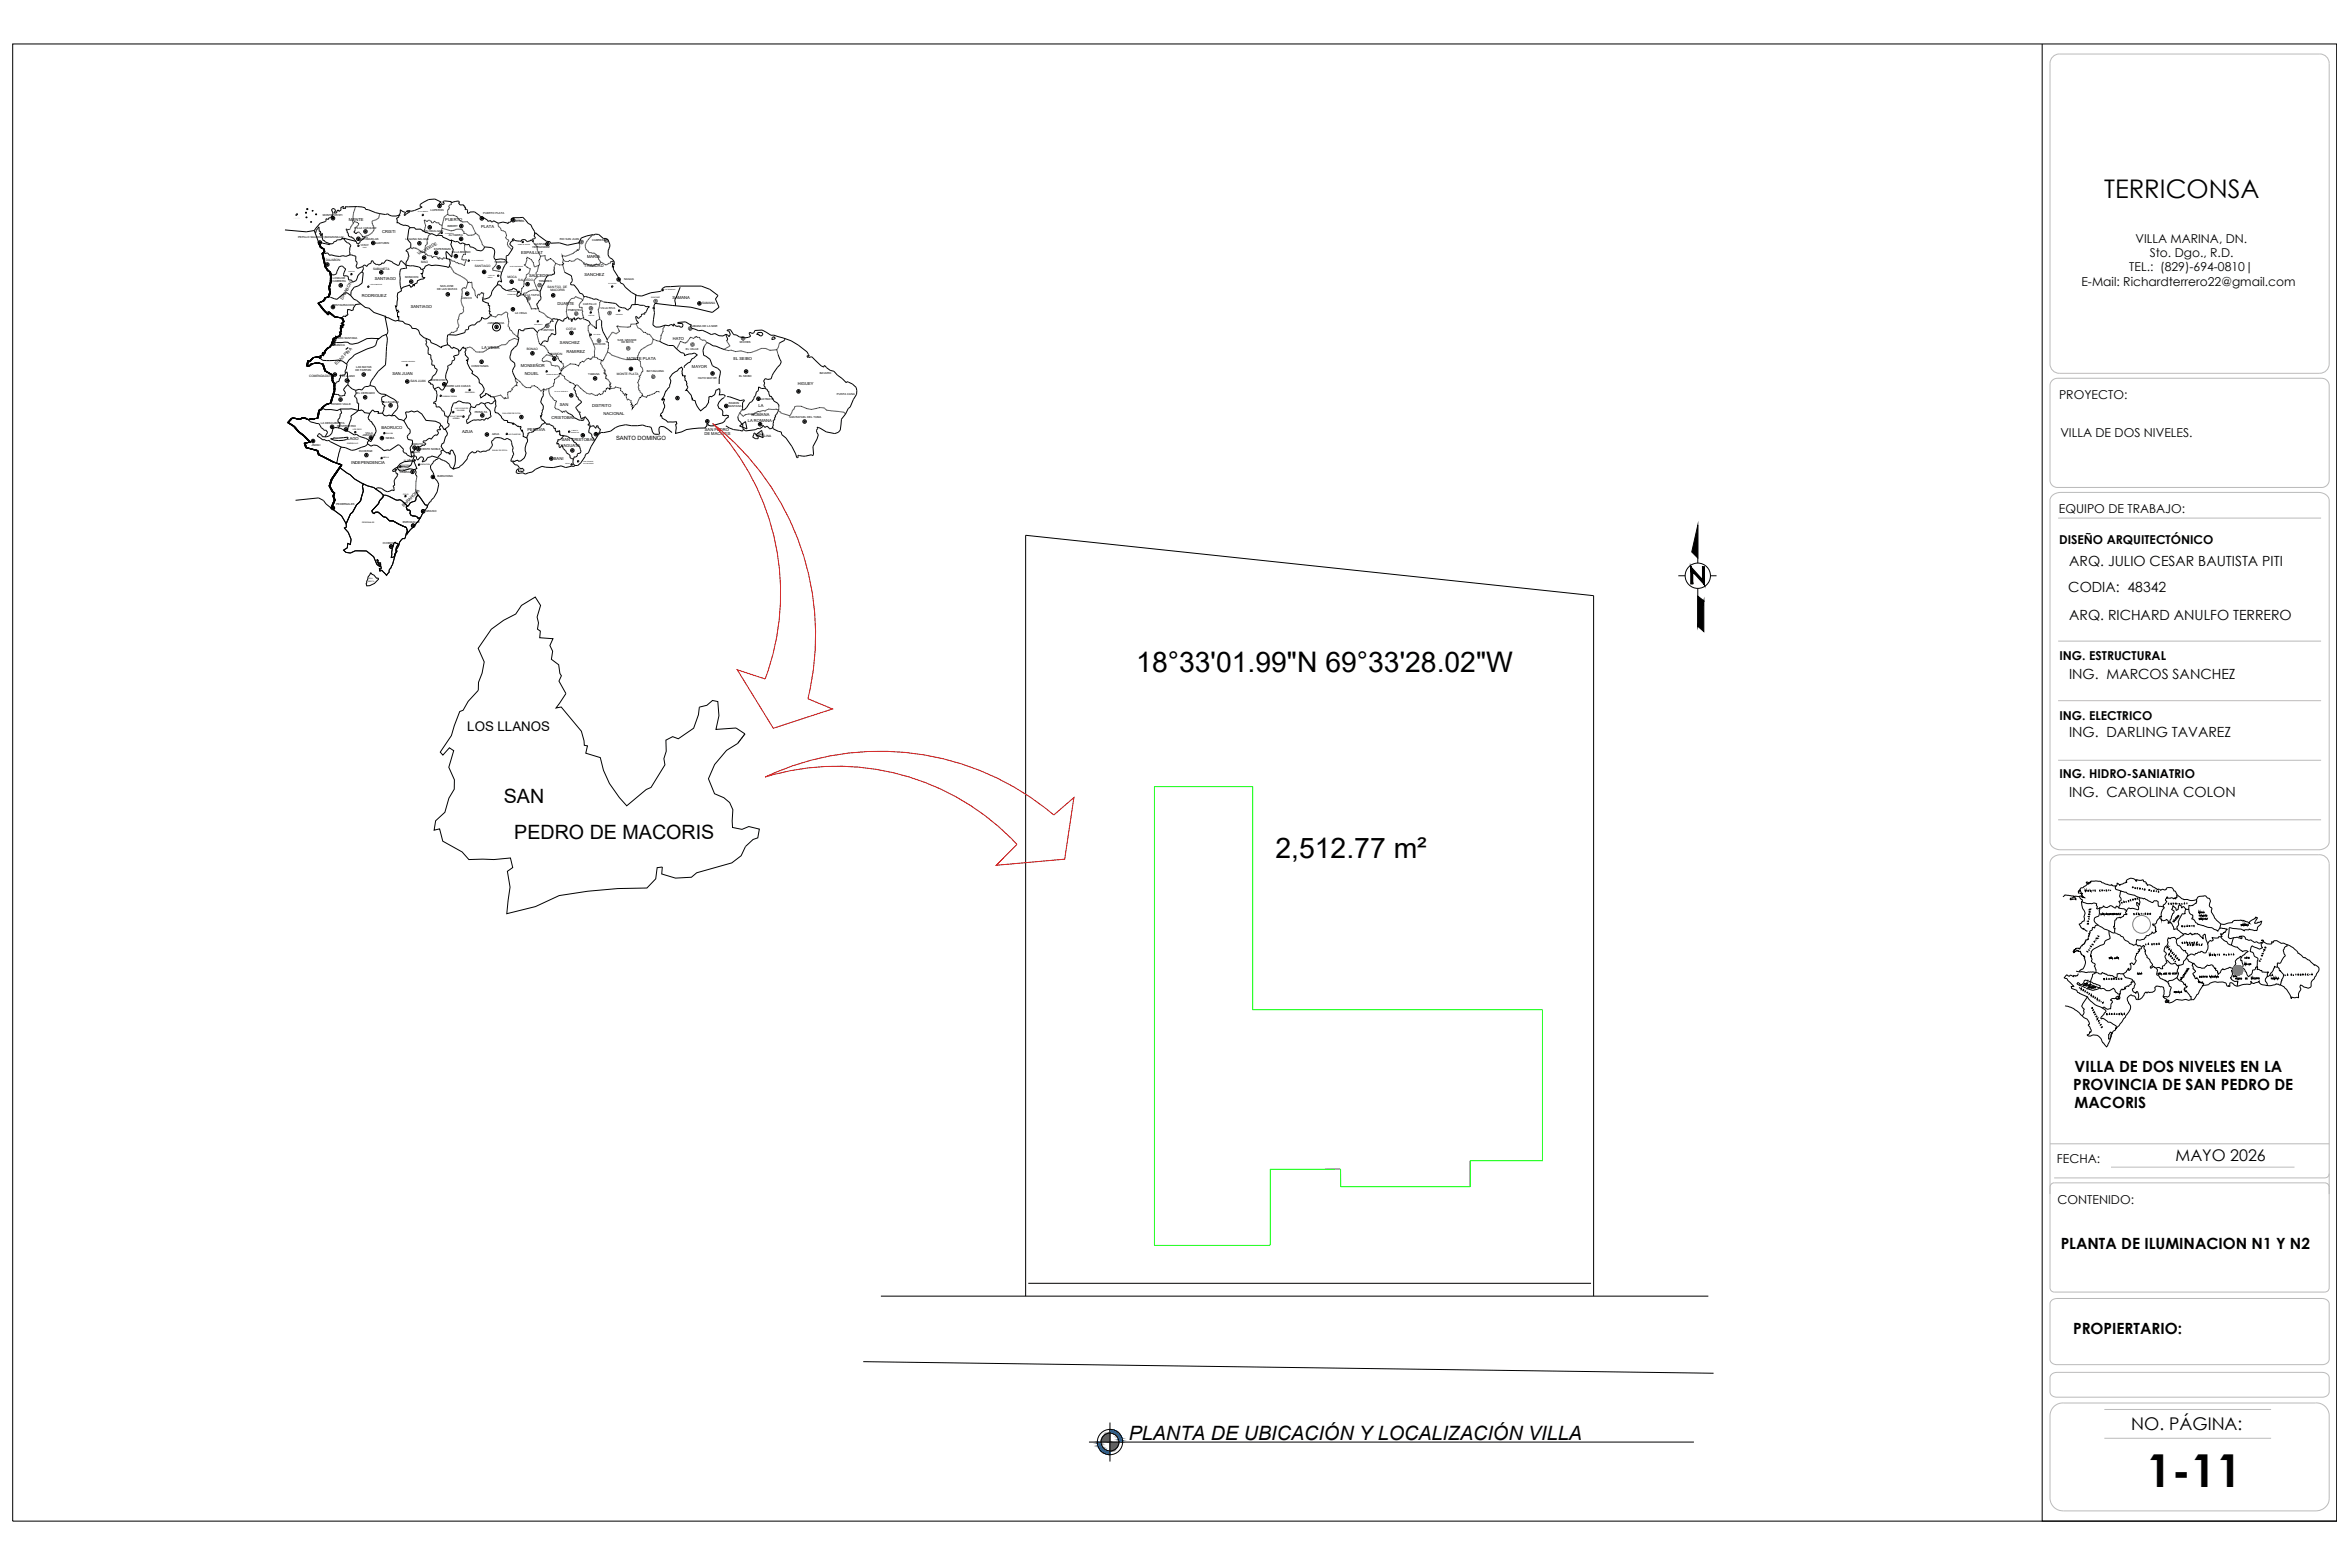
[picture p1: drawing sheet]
<svg xmlns="http://www.w3.org/2000/svg" width="914mm" height="610mm" viewBox="0 0 914 610" stroke-linecap="round" stroke-linejoin="round" font-family="sans-serif">
<defs><g id="words">
<text font-size="17.7" x="835.2" y="578.5">1-11</text>
<g font-size="11">
<text x="442.1" y="261.4">18°33'01.99&quot;N 69°33'28.02&quot;W</text>
<text x="496.3" y="333.8">2,512.77 m²</text>
</g>
<text font-size="10" x="818.7" y="77.1">TERRICONSA</text>
<g font-size="7.7">
<text x="196" y="312.4">SAN</text>
<text x="200.1" y="326.4">PEDRO DE MACORIS</text>
<text x="439.2" y="560.2">PLANTA DE UBICACIÓN Y LOCALIZACIÓN VILLA</text>
</g>
<text font-size="6.8" x="829.3" y="556.3">NO. PÁGINA:</text>
<text font-size="6.3" x="846.5" y="451.6">MAYO 2026</text>
<g font-size="6">
<text x="807.3" y="417">VILLA DE DOS NIVELES EN LA</text>
<text x="806.6" y="424">PROVINCIA DE SAN PEDRO DE</text>
<text x="807.3" y="431.1">MACORIS</text>
<text x="801.8" y="485.9">PLANTA DE ILUMINACION N1 Y N2</text>
<text x="806.6" y="518.9">PROPIERTARIO:</text>
</g>
<g font-size="5.5">
<text x="805.1" y="220.2">ARQ. JULIO CESAR BAUTISTA PITI</text>
<text x="804.8" y="230.4">CODIA: 48342</text>
<text x="805.1" y="241.1">ARQ. RICHARD ANULFO TERRERO</text>
<text x="805.1" y="264.1">ING. MARCOS SANCHEZ</text>
<text x="805.1" y="286.8">ING. DARLING TAVAREZ</text>
<text x="805.1" y="310">ING. CAROLINA COLON</text>
</g>
<text font-size="5.2" x="181.8" y="284.2">LOS LLANOS</text>
<g font-size="4.8">
<text x="830.9" y="94.5">VILLA MARINA, DN.</text>
<text x="836.5" y="99.8">Sto. Dgo., R.D.</text>
<text x="828.5" y="105.5">TEL.: (829)-694-0810|</text>
<text x="809.9" y="111.1">E-Mail: Richardterrero22@gmail.com</text>
<text x="801.2" y="155.3">PROYECTO:</text>
<text x="801.7" y="169.8">VILLA DE DOS NIVELES.</text>
<text x="801.2" y="199.6">EQUIPO DE TRABAJO:</text>
<text x="801.2" y="211.6">DISEÑO ARQUITECTÓNICO</text>
<text x="801.3" y="256.8">ING. ESTRUCTURAL</text>
<text x="801.3" y="280">ING. ELECTRICO</text>
<text x="801.3" y="302.6">ING. HIDRO-SANIATRIO</text>
<text x="800.3" y="452.6">FECHA:</text>
<text x="800.6" y="468.4">CONTENIDO:</text>
</g>
<text font-size="3.5" x="882.3" y="381">LA</text>
<text font-size="2.3" x="239.7" y="171.2">SANTO DOMINGO</text>
<g font-size="1.6">
<text x="135.7" y="86.1">MONTE</text>
<text x="173.3" y="85.9">PUERTO</text>
<text x="187.2" y="88.7">PLATA</text>
<text x="148.7" y="90.5">CRISTI</text>
<text x="162.8" y="99.4" transform="rotate(-30 162.8 99.4)">VALVERDE</text>
<text x="202.8" y="98.8">ESPAILLAT</text>
<text x="228.5" y="100.5">MARIA</text>
<text x="205.9" y="107.9">SALCEDO</text>
<text x="227.3" y="103.9">TRINIDAD</text>
<text x="227.5" y="107.2">SANCHEZ</text>
<text x="145.8" y="108.9">SANTIAGO</text>
<text x="133.4" y="116.6" transform="rotate(-60 133.4 116.6)">DAJABON</text>
<text x="140.8" y="115.7">RODRIGUEZ</text>
<text x="159.9" y="119.6">SANTIAGO</text>
<text x="216.9" y="118.5">DUARTE</text>
<text x="261.7" y="116.4">SAMANA</text>
<text x="187.5" y="135.8">LA VEGA</text>
<text x="217.9" y="133.9">SANCHEZ</text>
<text x="220.4" y="137.2">RAMIREZ</text>
<text x="261.8" y="132.1">HATO</text>
<text x="130.9" y="142.1" transform="rotate(-45 130.9 142.1)">ELIAS PINA</text>
<text x="202.6" y="142.9">MONSEÑOR</text>
<text x="244" y="139.9">MONTE PLATA</text>
<text x="269.2" y="143.3">MAYOR</text>
<text x="285.4" y="139.9">EL SEIBO</text>
<text x="152.7" y="146">SAN JUAN</text>
<text x="204.2" y="145.8">NOUEL</text>
<text x="310.4" y="149.8">HIGUEY</text>
<text x="217.9" y="157.9">SAN</text>
<text x="230.4" y="158.2">DISTRITO</text>
<text x="234.9" y="161.3">NACIONAL</text>
<text x="292.4" y="161.8">ROMANA</text>
<text x="295.2" y="158.4">LA</text>
<text x="148.4" y="167">BAORUCO</text>
<text x="205.3" y="167.7">PERAVIA</text>
<text x="214.6" y="162.9">CRISTOBAL</text>
<text x="274.3" y="167.6">SAN PEDRO</text>
<text x="290.9" y="164.1">LA ROMANA</text>
<text x="135.2" y="171">LAGO</text>
<text x="179.8" y="168.3">AZUA</text>
<text x="218.2" y="173.9">YAGUATE</text>
<text x="218.6" y="171.7">SAN CRISTOBAL</text>
<text x="274.1" y="169.1">DE MACORIS</text>
<text x="215.5" y="178.8">BANI</text>
<text x="136.7" y="180.6">INDEPENDENCIA</text>
<text x="157.1" y="197.3" transform="rotate(-45 157.1 197.3)">BARAHONA</text>
</g>
<g font-size="1.2">
<text x="126.8" y="101.4">DAJABON</text>
<text x="145.2" y="104.9">SABANETA</text>
<text x="163.9" y="102.3">MAO</text>
<text x="184.7" y="104">SANTIAGO</text>
<text x="197.5" y="108">MOCA</text>
<text x="201.7" y="109.4">SALCEDO</text>
<text x="213.1" y="111.8">SAN FCO. DE</text>
<text x="214.2" y="113.2">MACORIS</text>
<text x="273.2" y="118.4">SAMANA</text>
<text x="220.4" y="128.3">COTUI</text>
<text x="205" y="136.3">BONAO</text>
<text x="213.8" y="138">MAIMON</text>
<text x="120.3" y="146.8">COMENDADOR</text>
<text x="159.8" y="148.7">SAN JUAN</text>
<text x="240" y="145.8">MONTE PLATA</text>
<text x="294.3" y="170.1">CATALINA</text>
<text x="294.8" y="169.2">ISLA</text>
</g>
<g font-size="1.1">
<text x="125.6" y="83.9">MONTE CRISTI</text>
<text x="167.5" y="82.1">LUPERON</text>
<text x="188" y="83.2">PUERTO PLATA</text>
<text x="138.1" y="88.9">VILLA VASQUEZ</text>
<text x="174.1" y="88.1">IMBERT</text>
<text x="200.3" y="86.3">SOSUA</text>
<text x="116" y="92.7">PEPILLO SALCEDO (MANZANILLO)</text>
<text x="139.5" y="93.2">CASTANUELAS</text>
<text x="145.7" y="94.9">GUAYUBIN</text>
<text x="157.8" y="93.2">LAGUNA SALADA</text>
<text x="164.4" y="90.1">LOS HIDALGOS</text>
<text x="174.7" y="91.7">ALTAMIRA</text>
<text x="208.1" y="95.1">GASPAR</text>
<text x="217.9" y="93.4">RIO SAN JUAN</text>
<text x="230.4" y="93.9">CABRERA</text>
<text x="169" y="97.4">ESPERANZA</text>
<text x="175.8" y="98.4">VILLA BISONO</text>
<text x="207.2" y="96.6">HERNANDEZ</text>
<text x="192.4" y="102.4">TAMBORIL</text>
<text x="129.4" y="109.7">CABRERA</text>
<text x="129.6" y="108.7">LOMA DE</text>
<text x="157.6" y="108.1">MONCION</text>
<text x="170.1" y="112.9">DE LAS MATAS</text>
<text x="171.2" y="111.5">SAN JOSE</text>
<text x="209.6" y="109.8">TENARES</text>
<text x="242.9" y="109.1">NAGUA</text>
<text x="129.3" y="119.2">RESTAURACION</text>
<text x="179.6" y="116.2">JANICO</text>
<text x="203.5" y="115">VILLA TAPIA</text>
<text x="226.9" y="118.5">CASTILLO</text>
<text x="189.7" y="125.9">JARABACOA</text>
<text x="200.4" y="122.3">LA VEGA</text>
<text x="220.9" y="121.1">PIMENTEL</text>
<text x="233.7" y="120.2">VILLA RIVA</text>
<text x="210.8" y="128.8">FANTINO</text>
<text x="268.7" y="127.1">SABANA DE LA MAR</text>
<text x="129.8" y="132">PEDRO SANTANA</text>
<text x="130.2" y="134.7">BANICA</text>
<text x="230.9" y="134.2">CEVICOS</text>
<text x="240.3" y="132.6">SAB. GRANDE</text>
<text x="241.8" y="133.5">DE BOYA</text>
<text x="266.9" y="136">EL VALLE</text>
<text x="287.9" y="133.4">MICHES</text>
<text x="138.6" y="143.3">LAS MATAS</text>
<text x="183.5" y="142.8">CONSTANZA</text>
<text x="133" y="146.7">EL LLANO</text>
<text x="138.4" y="144.4">DE FARFAN</text>
<text x="167.6" y="148.3">BOHECHIO</text>
<text x="228.9" y="145.8">YAMASA</text>
<text x="251.7" y="144.5">BAYAGUANA</text>
<text x="271.7" y="147.4">HATO MAYOR</text>
<text x="287.6" y="146.6">EL SEIBO</text>
<text x="318.9" y="145.4">BAVARO</text>
<text x="138.9" y="153.5">EL CERCADO</text>
<text x="173.1" y="150.4">PADRE LAS CASAS</text>
<text x="295.1" y="155.6">GUAYMATE</text>
<text x="325.7" y="153.6">PUNTA CANA</text>
<text x="128.9" y="157.4">HONDO VALLE</text>
<text x="148.3" y="156.6">VALLEJUELO</text>
<text x="184.7" y="160.5">PERALTA</text>
<text x="283.4" y="158.3">SANTANA</text>
<text x="283.6" y="157.4">RAMON</text>
<text x="124.9" y="165">LA DESCUBIERTA</text>
<text x="131.1" y="166">POSTRER RIO</text>
<text x="307.1" y="162.6">SAN RAFAEL DEL YUMA</text>
<text x="121.1" y="173.6">JIMANI</text>
<text x="141" y="169.5">JARAGUA</text>
<text x="142.2" y="168.7">VILLA</text>
<text x="150.1" y="170.8">NEIBA</text>
<text x="160.1" y="173.1">TAMAYO</text>
<text x="191.5" y="169.3">AZUA</text>
<text x="139.7" y="176">DUVERGE</text>
<text x="162.8" y="175">VICENTE NOBLE</text>
<text x="155.6" y="184">CABRAL</text>
<text x="170.3" y="185.5">BARAHONA</text>
<text x="130.8" y="196.6">PEDERNALES</text>
<text x="156.7" y="203.4">ENRIQUILLO</text>
<text x="165.1" y="199.1">PARAISO</text>
<text x="149" y="211.5">OVIEDO</text>
</g>
<g font-size=".7">
<text x="200.9" y="86.1">SOSUA</text>
<text x="253.4" y="115.9">SANCHEZ</text>
<text x="172.2" y="154.3">SABANA YEGUA</text>
<text x="181" y="153.1">GUAYABAL</text>
<text x="177.2" y="159">LAS YAYAS DE</text>
<text x="177.8" y="159.7">VIAJAMA</text>
<text x="195.5" y="160.9">SAN JOSE DE OCOA</text>
<text x="137.3" y="167.4">LOS RIOS</text>
<text x="175.1" y="162.3">VILLA TABARA</text>
<text x="176.2" y="163">ARRIBA</text>
<text x="135.1" y="172.7">ENRIQUILLO</text>
<text x="150.1" y="168.7">GALVAN</text>
<text x="197.6" y="169.2">LAS CHARCAS</text>
<text x="149.1" y="178.4">MELLA</text>
<text x="157.3" y="179.2">EL PENON</text>
<text x="161" y="176.4">UBILLA</text>
<text x="191.7" y="175.4">BAHIA DE OCOA</text>
<text x="154.7" y="183">LAS SALINAS</text>
<text x="156" y="181.2">CRISTOBAL</text>
<text x="163.2" y="181.1">FUNDACION</text>
<text x="156.9" y="192.4">POLO</text>
<text x="140.9" y="203.6">PEDERNALES</text>
<text x="143.3" y="226.3">BEATA</text>
<text x="143.5" y="225.1">ISLA</text>
</g>
<g font-size=".6">
<text x="162.6" y="82.6">VILLA ISABELA</text>
<text x="140.3" y="95.2">LAS MATAS</text>
<text x="140.6" y="95.7">DE SANTA</text>
<text x="173.3" y="90.8">GUANANICO</text>
<text x="201.4" y="95.3">JAMAO AL NORTE</text>
<text x="141.1" y="96.3">CRUZ</text>
<text x="183.5" y="101.6">VILLA GONZALEZ</text>
<text x="135.6" y="105.9">PARTIDO</text>
<text x="190.1" y="107.2">LICEY AL</text>
<text x="198.4" y="103.9">JOSE CONTRERAS</text>
<text x="144.1" y="111">LOS ALMACIGOS</text>
<text x="189.8" y="108.1">MEDIO</text>
<text x="197.8" y="113.7">CAYETANO</text>
<text x="236.7" y="110.6">EL FACTOR</text>
<text x="258.6" y="112.8">LAS TERRENAS</text>
<text x="197.5" y="114.6">GERMOSEN</text>
<text x="229" y="123.1">HOSTOS</text>
<text x="239.6" y="122.4">ARENOSO</text>
<text x="207.8" y="126.4">JIMA ABAJO</text>
<text x="230.9" y="130.5">LA CUEVA</text>
<text x="156.2" y="140.7">JUAN DE HERRERA</text>
<text x="212.6" y="145.7">PIEDRA BLANCA</text>
<text x="215.8" y="152.5">VILLA ALTAGRACIA</text>
<text x="222.4" y="167.6">CAMBITA</text>
<text x="222.1" y="168.4">GARABITOS</text>
<text x="227" y="179.8">SAB. GRANDE</text>
<text x="220" y="180.7">NIZAO</text>
<text x="227.1" y="180.7">DE PALENQUE</text>
</g>
</g></defs>
<!-- layer: Muros .20 -->
<g fill="none" stroke="#000" stroke-width=".39">
<path d="M400.1 499.2h219M342.8 504.2h321.9M399.1 504.2v-296l221 23.5v272.5M335.9 529.7l330.9 4.5M431.9 553.4v15.2M423.7 561h235.4"/>
<circle cx="431.9" cy="561" r="4.9"/>
<circle cx="431.9" cy="561" r="3.5"/>
</g>
<!-- layer: LOCALIZACION -->
<path d="M129.7 198.3a.7 .7 0 0 0 .2-1.2 .7 .7 0 0 0-1.1 .5l1.3-3.2-.6-1.4 .4-1.3-.6-.4-1.3-2.3 .9-2.6 3.2-4.6 4.1 2.9 1.7 1.6 3.5 1.9-.4 1 .4 1.7-1 3.8-1.6 1.7-1.7 2.9-.7 .6-1.7 3.8-1.8-3-3.2-2.4M162.7 192.5l2.8 3.9 .9 .2-.3 .9-.8 1.1a.7 .7 0 0 0-1.2-.1 .7 .7 0 0 0 .5 1.1l-1.1 2h-.9l-.4-.6-2.3-.6-.4-.7 .2-.8-.4-.5h-.8l-.4-1.2 .8-.4 .7-1.2 1.8-.6 .4-.5 .1-1zM146.8 217.7l.3 .6-.4-.1zM147 218.6l.7 .5 .4-.1-.1 1.1-.8-.7zM152.7 213.1a.69 .69 0 0 1-1.1-.1 .69 .69 0 0 1 .4-1 .69 .69 0 0 1 .9 .6l.4-1.3 .5-.4 1.1 .9-.6 1-.2 2.2 .4-.5-.3-.8 1-1.6 .3-1.1 1.2-1.5 .7 .1 .3-.4 .8-2.6-.4-1.4-5.1-2.6h-1.5l-1.3-1.3-1.1-.3-2-1.8-1 .1-.6 .5-.6-.4-.2-.7 2.6-2.8 .4-1.1 1.3-1.4 .2-.8a12.1 12.1 0 0 0-6.2-3.6l-1.6-.8-.4 1 .4 1.7-1 3.8-1.6 1.7-1.7 2.9-.7 .6-1.7 3.8 .1 1.4-.8 .3 1.5 1.7 1.1 2.7-.3 2-1-.4-.2 1.7-1.4 .9 .9 .9 1.8 .2 1.8-.8h4.4l2.8 2.3 1.2 3 1.2 .9 .4-.3 .2 .8-.2 .4-.6-.2 .2 1 .8-.3 1.8 1.9 1-1.1 .1-1.2 .5-.5a15.5 15.5 0 0 0 1.9-5.8l.2-.2-.4 .4-.3 1.3-1.2 .2 .5-3.8M160.6 205.2a.69 .69 0 0 1-.3-1.2 .69 .69 0 0 1 1.1 .4l2.1-2.8h-.9l-.4-.6-2.3-.6-.4-.7 .2-.8-.4-.5h-.8l-.4-1.2 .5-.3-2.4-2.3-.7-.2-1.4 .1-2.9-1.5-2-.4-.2 .8-1.3 1.4-.4 1.1-2.6 2.8 .2 .7 .6 .4 .6-.5 1-.1 2 1.8 1.1 .3 1.3 1.3h1.5l5.1 2.6 .4 1.4-.2 1.2 2.3-2.6" fill="none" stroke="#000" stroke-width=".39"/>
<!-- layer: MAPA -->
<g fill="none" stroke="#000" stroke-width=".39">
<path d="M174.8 80l-.1 .2M175.2 79.7l-.3 .2M175.5 79l2.9-.8 .4 .5-.4 .2 .6 .8h1.4l-.1 .4h.6l-.2 .6 .6 .2-.4 .4 .2 .3 .4-.2 .5 .4-.1 1.1h.6l.4-.4 1.7-.1 2.1 1.5 .2 .4h.7l2.1 1.3 .1 .5 1.2-.3 .1 .5h.5l.5-.4 1.8 .9M175.5 79l.1-.6-2.7-.3-.6 .6 .5 .1v.5l-.6 .3-.2-.4-.4 .1-.1 .5-.7-.1 .3-.8 .6-.3a6.2 6.2 0 0 0-8.2 .9v.9l.8 .1-3 1.4-1.3 .3-.9-.3-.9 .2v.3h1.3l-2.1 1.5-.2-.4 .7-.9-2.1-1v1.3l-.6 .8M175.5 79l.1 .2M175.6 79.3l-.2 .3M110.9 89.5l8.3 .7 3.1-.5M115.5 83.1l.4 .2-.7 .6-.1-.2zM118.9 82.7h.1M119.1 84.6h.1M119.1 84.5l.3 .2zM119.4 81.3h.1"/>
<path d="M120.9 86.3h.1M120.9 86.3l.2 .1zM121.5 82h.1M122.3 89.7l.4 1.2M122.7 90.9l.4-1.2 1-1.5 .1 1.8 .4-.1 .2 .8h-.5l.6 1.1 .4-1 .2 .1-.2 1.4 .4 1.3 .5-.1 .2 .5 1.9 .8M122.7 90.9l1.3 3.4M122.8 83.4h.1M123.9 94.4l.7-.3 .9 .5 2.8 .6v-.4M123.9 94.4h.1M123.9 94.4v.1M123.9 94.5h.1M123.9 94.6l.2 .4"/>
<path d="M124 94.6h.1M124 94.7h.1M124.1 94.9h.1M124.1 95h.1M124.1 95.1h.1M124.2 95.1v.1M124.2 95.2h.1M124.2 95.3h.1M124.3 95.4h.1M124.3 95.5h.1M124.4 95.6v.1M124.4 95.7h.1"/>
<path d="M124.4 95.7l.1 .3M124.4 95.8h.1M124.5 95.9h.1M124.5 96h.1M124.6 96.1h.1M124.6 96.2h.1M124.6 96.2l.1 .1M124.7 96.3h.1M124.8 96.4h.1M124.9 96.4h.1M125 96.4h.1M125 96.5h.1"/>
<path d="M125.1 96.5h.1M125.2 96.5h.1M125.2 96.5v.1M125.3 96.6h.1M125.3 98.6h.1M125.3 98.7h.1M125.3 98.5v.1M125.3 98.8l.1 .2M125.3 98.5h.1M125.3 98.9h.1M125.4 96.6h.1M125.4 98.5h.1"/>
<path d="M125.4 99h.1M125.4 99v.1M125.4 99.1h.1M125.4 96.6l.2 .1M125.4 99.1v.1M125.4 99.2h.1M125.4 99.3h.1M125.4 99.4h.1M125.5 98.5h.1M125.5 99.4v.2M125.5 96.7h.1M125.5 99.5h.1"/>
<path d="M125.5 99.6h.1M125.5 99.6v.1M125.5 99.7h.1M125.5 99.8h.1M125.5 99.8l.1 .1M125.6 98.4h.1M125.6 96.7h.1M125.6 99.9h.1M125.6 100h.1M125.6 96.8h.1M125.7 98.4h-.1M125.7 96.8h.1"/>
<path d="M125.7 98.3h.1M125.7 96.8l.1 .1M125.8 98.3h-.1M125.8 96.9h.1M125.8 98.3h.1M125.8 97h.1M125.8 97.1l.1 .1M125.9 97.2h.1M125.9 97.2v.1M125.9 98.3h-.1M125.9 97.3h.1M125.9 98.2h.1"/>
<path d="M125.9 97.3v.1M125.9 97.4h.1M125.9 97.5h.1M125.9 97.5l.1 .1M126 97.7h.1M126 98.2h-.1M126 98.2h.1M126 97.7v.1M126 97.8h.1M126 97.8l.1 .2M126 97.9h.1M126.1 98h.1"/>
<path d="M126.1 98.1v.1M126.1 98.1l.4 .6 1-.3 .8 1 .5-.3 3.4 .7 1.2-.3 1.2 .2 1.5-.5M129.4 85l.4-.1zM129.6 84.7l-.2 .1M129.7 84.8l-.1 .1M133.8 92.7l-.4 .4-.2-.6-.5 .7-1.3 .1-.5 .5-.8 .2-.8 .8h-1M133.8 92.7l.3 .8 1.1 1h.4l1 1-.5 .8v2.9M133.8 92.7l4.8 1.2M135 89.2l-.2-.2-.2 .3 .5 .5-.1 .6 .4 .2 .2 1.2 .9 .5 .4-.2 .1 .5h.5l1.1 1.3M135.1 89.2l.7 .1M136.1 99.2l2.4 .5-.1 1.7 .5 .6-.4 1.6 .6 .8 2-.7M136.2 89.2l-.3 .1"/>
<path d="M136.3 88.8l-.1 .2M136.4 88.5v.2M136.7 88l-.2 .4M136.9 87.7l-.1 .2M137.1 87.4l-.1 .2M137.3 85.7l-.1 .4M137.3 86.3l.1 .2M137.3 87.1l-.1 .2M137.4 84.2v.5M137.4 84.8v.2M137.4 86.6l.1 .2M137.4 85.2l-.1 .4"/>
<path d="M137.4 83.8v.2M137.5 83.4v.3M137.5 86.8l-.1 .2M137.5 83.1v.2M137.6 86.7l-.1 .1M137.7 82.5l-.1 .4M137.8 82.2l-.1 .2M137.8 86.4l-.1 .2M137.9 81.8l-.1 .3M138.1 81.4l-.1 .3M138.1 81v.2M138.2 89.4l-.1 .5-.4 .3 .8 .7 .8-.6"/>
<path d="M138.2 89v.3M138.2 86.3h-.3M138.2 80.6v.3M138.3 88.5l-.2 .4M138.3 80.3v.2M138.4 86.3l.2 .1M138.7 86.4l.5 .3M138.8 88.2l-.4 .3M139 88l-.2 .1M139.2 95.3h.5v.5h-.4zM139.3 87.7l-.2 .2M139.3 86.8l.3 .4"/>
<path d="M139.4 90.3l.3 .1M139.5 87.3l-.1 .3M139.8 90.5l.2 .2M140.1 90.8l.3 .2M140.4 91.1l.2 .2M140.7 91.4l.2 .2M140.9 91.7l.3 .5M141.5 92.8l-1.4 1.1-.1 .6-1 .4-.4-1M141.5 92l-.2 .1M141.6 92.6l-.1 .2M141.6 92l.1 .1M141.7 92.2l-.1 .3"/>
<path d="M141.7 92.6l-.2 .2M142.2 92.1l-.4 .4M142.6 91.7l-.3 .3M143 91.6l-.3 .1M143 92.3h-.4M143.5 91.5l-.4 .1M143.8 91.2l-.2 .2M144.1 91.1l-.2 .1M144.4 90.8l-.2 .2M144.8 86.3v.2M144.8 86.6l.1 .5M144.8 90.5l-.3 .3"/>
<path d="M144.9 85.9l-.1 .2M145 87.2l.1 .2M145 90.2l-.1 .2M145.1 87.5l.2 .5M145.3 89.9l-.2 .2M145.3 85.8l-.2 .1M145.4 88.1l.1 .2M145.5 88.5l.1 .4M145.5 89.3l-.2 .5M145.5 89v.2M145.7 85.7l-.3 .1M146 85.6l-.2 .1"/>
<path d="M146.5 85.4l-.4 .2M146.8 85.2l-.2 .1M147.1 85l-.2 .1M147.4 84.6l-.2 .3M147.5 84.2v.3M147.6 83.8l-.1 .3M147.7 83.5l-.1 .2M147.8 83.1l2.2 .4 .9-.3a3.8 3.8 0 0 0 4.3 .5M147.8 83.1l-.1 .3M147.8 83.1l-5.5-1.6-.3-.7a22.9 22.9 0 0 0-7.8-.3l.3 .5-.3 .2-.2-.2-.6 .2 .2-1-1 .5 .1 .9-.8 .6-.3-.5-.5 .3-.1 .8-1 .1v-.4l.5-.3-.1-.8-.9-.3-.5 .5 .5 1.2v.8l-.8 1-.9 .3 .1 .4-1.1-.1-.1 1-2.1 .6-2.3 2.9M155.2 83.7l-.1 .7-.8 .5 .2 1.7 2.5 1.1 1.8 .2 .8 .7h1.6l.6 .6 1.8-.1 2.1 1.4 1.7 .5 .7-.1 1.8 .8 .5-.2 1.6 .2 .4 .6 2.8 1.3 .4-.2-.2 1.6 1 2-.6 2.8-.1 .1-1.9-2h-.2l-.1 .6 .3 2.1 1.1 .3 .3 1.4-.5 1.6-.3 .1a13.9 13.9 0 0 0-6.5-.7l-1.1-.3-1.3 .6-.4 .9-.8 .3 .4 .4-.3 1.2h-.5l.4 .4v.9l.9 .4-.5 .4-2.3 .7-.2 .9-.8 .3-.2 .7-.3-.4-.3 .1v.5l-.7 .5-.6-.9-2.3 .8-.9 .7 .1 .8-1.4 .8-.4 4.8-.2 .5-.3-.3 .5 2 .4-.3 .4 .6-.6 .3 .1 1.7 .5-.1v1.6M155.2 83.7h.1"/>
<path d="M159.6 88.6l-.5 .6-.6 3.9 1.4 1.6-.1 1.5M159.8 96.2l-1.9 1.4 .7 .4 .6 1.8-.4 .3v.7l-.8 1.1-.1 1.2M159.8 96.2l.1 .2M160 96.5l.3 .2M160.7 96.6l-.2 .1M160.9 96.4l-.2 .1M161 96.4l.3 .1M161.4 96.5l.6 .1M162.1 96.7l.3 .2M162.5 96.9l.3 .2M162.9 97.1l.2 .2M163.2 97.4l.2 .1"/>
<path d="M163.5 97.6l.3 .2M163.9 97.9l.3 .1M164.3 98.1h.3M164.3 83.4h.5v.4l-.5 .1zM164.7 98.1h.3M165.1 89.7l-.1 .3M165.1 98.1l.2 .1M165.1 86.1l.1 .2M165.2 86.4l.2 .5M165.3 89l-.2 .6M165.3 98.2l.1 .4M165.3 97.9v.3"/>
<path d="M165.4 97.6l-.1 .2M165.4 87.1l.1 .2M165.4 96.9v.5M165.4 98.7l.1 .2M165.4 88.4l-.1 .5M165.4 96.3v.5M165.5 95.9v.3M165.5 87.4l.1 .5M165.6 88.1l-.1 .2M165.6 85.8l-.2-.2-.3 .4M165.7 85.9l.2 .1M165.7 99h-.1"/>
<path d="M165.7 95.4l-.2 .4M166 98.8l-.2 .1M166 95.1l-.2 .2M166.1 98.9l.1 .3M166.2 93.6v.3M166.2 94v.5M166.2 94.6l-.1 .4M166.3 93l-.1 .5M166.3 86l-.3 .1M166.3 99.3l.3 .1M166.5 92.5l-.2 .4M166.6 92.1l-.1 .3"/>
<path d="M166.7 85.7l-.3 .3M166.7 99.4l.2 .1M166.8 85.7h.3M166.9 91.6l-.3 .4M167.1 99.5h.4M167.1 91.3l-.1 .2M167.2 85.8l.3 .1M167.4 91l-.2 .2M167.6 86l.3 .4M167.6 99.5l.4 .3M167.9 86.5l.3 .2M168 99.9l.5 .2"/>
<path d="M168.7 99.8l-.2 .2M168.7 86.4l-.4 .3M169.1 99.8h-.3M169.2 99.8h.3M169.3 86.2l-.5 .1M169.4 86.3l.2 .2M169.6 86.6l.4 .1M169.6 99.8l.3 .1M170 99.9l.2 .3M170.1 86.7h.3M170.4 91.4v.1M170.5 86.7l.4 .2"/>
<path d="M170.6 91l-.2 .2M170.9 87.1l.4 .3M171.1 90.6l-.4 .3M171.4 90.3l-.2 .2M171.4 87.4l.3 .1M171.6 90.3h.5v.5h-.5zM171.7 89.8l-.2 .4M171.8 87.6l.2 .1M171.8 89.5v.2M171.9 89.1l-.1 .2M172 88.7v.1M172 88.8l.3 .1"/>
<path d="M172 88.8l-.1 .2M172 87.9v.3M172 88.3v.3M172 87.7v.1M172.1 87.5l-.1 .2M172.2 87.1l-.1 .2M172.3 86.7l-.1 .3M172.3 86.4v.2M172.4 88.9l.2 .1M172.4 86v.2M172.6 85.5l-.1 .4M172.7 85.1l-.1 .2"/>
<path d="M172.7 84.7v.3M172.7 89l.3 .1M173 84.3l-.2 .3M173.1 89.1l.2 .1M173.3 84l-.2 .2M173.5 89.2l.2 .1M173.6 83.8l-.2 .1M173.8 89.3l.3 .1M173.9 83.6l-.2 .1M174.2 82v.3M174.2 82.4v.3M174.2 89.4l.2 .1"/>
<path d="M174.2 83.1v.2M174.2 82.8v.2M174.2 83.3l.2 .2M174.2 83.3l-.2 .2M174.4 81.6l-.2 .3M174.5 83.6l.4 .2M174.5 89.5l.3 .1M174.6 80.3l.1 .3M174.8 81l-.3 .6M174.8 80.6l.1 .3M174.9 89.6l.3 .1M175.3 89.7h.6"/>
<path d="M175.3 83.8h-.2M175.6 93.4l1.6 .7 .8-.2 1.2 1 .7-.4 1.7 .8 .9-.2 .5 1h.8l1.3 .7 .2 .5 1.9 .3 .9-.6 .5-.9M175.7 83.8h-.2M176.1 83.7l-.3 .1M176.2 83.7l.5 .1M176.2 89.7h-.2M176.8 83.9h.2M176.9 89.5l-.6 .2M177.1 84l.3 .1M177.2 89.3l-.2 .1M177.5 84.1l.4 .4M177.7 89.2l-.4 .1"/>
<path d="M177.8 89.2h.3M178 84.5l.1 .3M178.2 89.2h.3M178.2 84.8l.2 .2M178.5 85.1l.1 .2M178.6 89.2h.2M178.7 85.4l.1 .2M178.9 85.7l.4 .3M179 89.2h.2M179.3 89.2h.3M179.4 86.1l.2 .1M179.7 89.2l.2 .2"/>
<path d="M179.8 86.3h.5M179.9 89.5l.1 .3M180.1 99.5l-.2 .4M180.1 89.9l.2 .1M180.2 99.2l-.1 .2M180.4 90.1l.1 .3M180.5 90.6l.1 .2M180.7 86.3h-.3M180.7 90.8h.2M180.7 98.9l-.4 .2M180.7 96.7v.3M180.7 96.3v.3"/>
<path d="M180.7 97.1l.1 .3M180.8 94.9v.3M180.8 95.9l-.1 .2M180.8 86.3h.2M180.8 95.3v.5M180.9 97.5l.1 .3M181 97.9v.2M181 98.3l.1 .4M181.1 90.8l.2 .1M181.1 98.8v.2h-.3M181.2 86.3h.2M181.4 91l.2 .1"/>
<path d="M181.6 86.3l.4 .1M181.7 91.2l.2 .2M182 91.5h.3M182 86.4l.2 .2M182.3 86.7l.2 .2M182.5 87l.4 .2M182.7 91.5h-.2M183 87.3l.2 .1M183.1 91.5h-.3M183.4 87.5l.3 .2M183.6 91.5h-.4M183.7 87.8l.1 .3"/>
<path d="M183.9 88.2l.1 .2M184 91.4h-.2M184.1 88.5l.1 .3M184.2 88.9l.1 .2M184.3 89.2l.2 .2M184.5 89.6l.1 .2M184.6 91.2l-.4 .2M184.7 89.9l.1 .2M184.8 90.9l-.2 .2M184.9 90.2l.1 .2M185 90.6l.1 .1M185.1 90.7l.2 .1"/>
<path d="M185.1 90.7l-.2 .1M185.4 90.9l.2 .2M185.7 91.1l.2 .2M186 91.4l.1 .2M186.2 91.7l.3 .3M186.5 92.1v.3M186.6 92.5l.2 .4M186.8 93l.1 .2M187 93.3l.1 .3M187.2 93.7l.1 .2M187.3 84.9l.2-.1v.2M187.3 94l.2 .4"/>
<path d="M187.5 94.6l.1 .2M187.6 94.9l.5 .7M188.2 95.7l.1 .1M188.4 95.9l.2 .2M188.6 96.1l2.7 .2 1 .7 .2 1-.3 2.2 .5 .8M193.9 86.8l1.8-.4 2 .6 .1-.6 .4 .2 .8-.5-.2-.9 .8-.5 3.9-.1 2 2.3 1.1 .6 1.4 2.5 .1 1M193.9 86.8v.2M193.9 87.1v.3M193.9 87.9l.1 .2M193.9 87.5v.2M194.1 88.2l.2 .1M194.4 88.4l.2 .2"/>
<path d="M194.7 88.7l.2 .3M194.9 89.1l.1 .3M195 89.5l.2 .2M195.4 89.7l.2 .1M195.7 89.8l.4 .1M196.2 90l.2 .1M196.5 90.1l.3 .3M196.8 90.6l.1 .2M196.9 92.3v.4M196.9 90.9l.1 .3M197 92.8l.2 .2M197 91.9l-.1 .2"/>
<path d="M197 91.3v.5M197.2 93l.4 .3M197.4 95l.1 .4M197.5 94.6l-.1 .2M197.6 94.2l-.1 .3M197.6 95.5l.3 .4M197.7 93.3l.2 .2M197.8 93.9l-.1 .2M198 93.6l-.1 .2M198 96l.1 .1M198.2 96.2l.2 .2M198.5 96.5l.2 .1"/>
<path d="M198.8 96.8l.2 .1M199 97l.2 .2M199.2 97.2l-1.5 2.2-.6 .1-.1 1.8M203.2 93.9h.5v.5h-.5zM207.4 94l-.7-.7-.4 .4-1.1 .3-1-.8-1.2 .1-.2 .6-1.6-.2-.9-.1-.6-.8-.5 .6 .6 .2-.6 .1-.9 1.3 1.3 1.2-.4 1M207.4 94l.1 .2M207.6 94.4l.1 .2M207.8 94.7l.3 .4M208.1 91l.3-.4 4.2 3.3 1.4 .1 .2 .6 3.5-.1 3.1 .9 4.4-.9M208.1 91l-.3 .9 .6 .5-.3 .5-.9 .1 .4 .6-.2 .4M208.2 95.1l.2 .2M208.5 95.4l.2 .2"/>
<path d="M208.8 95.7l.2 .4M209 96.6v.3M209 96.2v.3M209 97l.1 .4M209.2 97.5v.2M209.3 97.9l.1 .3M209.5 98.3l.1 .2M209.7 98.6l.1 .2M209.9 98.9l.1 .2M210.1 99.2l.1 .2M210.3 100l-.1 .2M210.3 99.5l.1 .2"/>
<path d="M210.6 99.7l-.3 .2M211 99.6h-.3M211.3 99.5l-.2 .1M211.7 99.5h-.2M211.8 99.5l.3 .2M212.1 99.8v.2M218.8 99.8v.1M219.1 99.5l-.3 .2M219.3 99.5l.2 .1M219.6 99.6l.3 .1M220.3 99.6l-.3 .1M220.8 99.4l-.4 .2"/>
<path d="M221.2 99.3l-.2 .1M221.6 99.2l-.3 .1M221.9 99l-.2 .1M222.3 98.9l-.3 .1M222.6 98.8h-.2M223.1 98.4l-.4 .3M223.6 98l-.4 .3M223.9 97.9l-.2 .1M224.4 97.5l-.4 .3M225.1 97.2l-.6 .2M225.2 94.5h.1M225.2 94.5l.1 .1"/>
<path d="M225.3 94.7l.2 .3M225.4 96.8l-.2 .3M225.5 96.4l-.1 .2M225.5 95.2v.2M225.5 95.5l.1 .3M225.6 95.9l-.1 .4M225.6 94.2v.2M225.7 93.8l-.1 .3M225.7 94.5l.1 .2M225.9 93.6l-.2 .1M225.9 94.8h.3M226 94v.2"/>
<path d="M226 94.3l.3 .1M226.3 93.5h-.3M226.4 93.9h-.3M226.4 93.5l.2 .1M226.5 94l.1 .2M226.5 94.8l-.2 .1M226.5 94.3l-.1 .1M226.7 93.6l.2 .2M226.8 94.6l-.2 .2M226.9 93.9l.1 .3M227 94.3l-.1 .2M227.7 95.6l.1 .3"/>
<path d="M227.8 95.2l-.1 .3M227.8 96v.4M227.9 96.5l.1 .2M227.9 94.8l-.1 .3M228 96.9l.2 .3M228.1 94.5l-.1 .2M228.3 94l-.2 .4M228.4 97.3l.1 .1M228.5 93.7l-.1 .2M228.6 97.5l.4 .4M228.8 93.4l-.2 .2M229 98l.4 .3"/>
<path d="M229.2 92.9l-.4 .4M229.4 92.6l-.2 .2M229.5 98.3h.2M229.7 92.3l-.2 .2M229.9 98.3l.3 .1M230.1 91.9l-.3 .3M230.3 98.5l.2 .1M230.3 91.6l-.1 .2M230.6 91.3l-.2 .2M230.6 91.3l2.4-.1 1.8 1.6 .7-.1 1.1 .6M230.6 91.3l-4.4 1.3-1 1.9M230.9 98.5h-.2"/>
<path d="M231 98.4l.3 .1M231.4 98.6l.2 .2M231.7 98.8l.2 .2M232 99.1l.2 .1M232.3 99.3l.2 .3M232.5 99.7l.3 .7M235.2 93.6l.1 .2M235.3 93.2l-.1 .3M235.3 93.9l.2 .2M235.5 93l-.1 .1M235.5 94.2l.3 .1M235.7 93.4l-.1 .2"/>
<path d="M235.7 93.7l.2 .1M235.9 92.9h-.2M236 93.3h-.2M236 92.9l.5 .3M236.1 93.4l.1 .2M236.1 94.2l-.2 .1M236.1 93.7l-.1 .1M236.4 94l-.2 .1M236.5 93.3l.1 .3M236.6 93.7l-.1 .2M236.6 93.3l.7 1.9-.3 1.8-.3 .2-.1 2 .5 1 1.1 .6 .8 1M123.7 117.9v.1"/>
<path d="M123.7 117.9h.1M123.7 118h.1M123.8 117.9l-.1 .1M123.8 118v.1M123.8 118.1h.1M123.9 117.9h.1M123.9 118.2h.1M123.9 118.2v.1M124 117.8h.1M124 118.3h.1M124 118.4h.1M124.1 118.4l.1 .2"/>
<path d="M124.1 117.8h.1M124.1 118.5h.1M124.2 118.6h.1M124.2 117.7h.1M124.2 118.6l.1 .1M124.3 118.7h.1M124.3 117.7l-.5 .2M124.3 118.7v.1M124.3 117.7h.1M124.3 117.6h.1M124.3 118.8h.1M124.4 118.8l.1 .2"/>
<path d="M124.4 118.9h.1M124.4 117.6h.1M124.5 119h.1M124.5 117.6h-.1M124.5 117.6h.1M124.5 119l.1 .1M124.6 117.5h.1M124.6 119.1h.1M124.6 119.1l.1 .2M124.7 119.2h.1M124.7 117.5h.1M124.7 119.3h.1"/>
<path d="M124.8 117.5h.1M124.8 119.4h.1M124.8 119.4l.1 .1M124.9 119.5h.1M124.9 117.4h.1M124.9 119.5l.1 .1M125 119.6h.1M125 119.6v.1M125 117.3h.1M125 119.7h.1M125.1 119.7h.1M125.1 117.3l-.4 .2"/>
<path d="M125.1 119.7l.1 .2M125.1 117.3h.1M125.1 119.8h.1M125.2 119.9h.1M125.2 117.3h-.1M125.2 117.2h.1M125.2 119.9l.1 .1M125.3 120h.1M125.3 117.2h.1M125.4 117.2h.1M125.5 117.1h.1M125.6 117.1h.1"/>
<path d="M125.6 100v.1M125.6 100.1h.1M125.6 100.1v.1M125.6 100.2h.1M125.7 100.2v.1M125.7 100.4h.1M125.7 100.4v.1M125.7 100.5h.1M125.7 117h.1M125.7 100.6h.1M125.7 100.7h.1M125.7 100.6l.1 .2"/>
<path d="M125.8 117l-.5 .2M125.8 100.8h.1M125.8 100.9v.1M125.8 101h.1M125.8 100.9h.1M125.8 117h.1M125.8 101.1v.1M125.9 101.2h.1M125.9 101.3h.1M125.9 101.4h.1M125.9 116.9l-.1 .1M125.9 116.8v.1"/>
<path d="M125.9 116.8h.1M125.9 101.5h.1M125.9 101.6h.1M125.9 101.6l.1 .1M126 101.7h.1M126 116.7h.1M126 101.8h.1M126 116.6v.1M126 101.9h.1M126 116.6h.1M126 101.9l.1 .2M126 102h.1"/>
<path d="M126.1 102.1h.1M126.1 116.5h.1M126.1 102.2h.1M126.1 102.1v.2M126.1 116.4h.1M126.1 102.4h.1M126.1 102.4l.1 .2M126.1 102.5h.1M126.2 102.6h.1M126.2 116.2h.1M126.2 102.6v.1M126.2 102.7h.1"/>
<path d="M126.2 102.7v.1M126.2 102.8h.1M126.2 103h.1M126.2 116h.1M126.2 116.1l-.2 .5M126.3 103.1h.1M126.3 103.1v.1M126.3 103.2h.1M126.3 103.2v.1M126.3 103.3h.1M126.3 115.9v.1M126.4 103.4h.1"/>
<path d="M126.4 103.5h.1M126.4 103.5v.2M126.4 103.6h.1M126.4 115.9h.1M126.4 103.7h.1M126.4 103.7l.1 .1M126.5 103.9h.1M126.5 115.8h.1M126.5 103.9l.1 .3M126.5 104h.1M126.6 115.8l-.2 .1M126.6 115.8h.1"/>
<path d="M126.6 104.1h.1M126.7 104.2h.1M126.7 104.2l.1 .2M126.7 115.8h-.1M126.7 115.8h.1M126.7 104.3h.1M126.8 115.7h.1M126.8 104.4h.1M126.8 104.4l.1 .1M126.9 104.5h.1M126.9 104.5l.1 .2M126.9 115.7h-.1"/>
<path d="M126.9 104.6h.1M127 115.7h.1M127 104.7h.1M127 104.7l.1 .2M127.1 104.8h.1M127.1 115.7h.1M127.2 104.9h.1M127.2 115.6l-.1 .1M127.2 102.8l.4 .1M127.2 104.9v.1M127.2 115.6h.1M127.2 103h.1"/>
<path d="M127.2 105h.1M127.3 105.1h.1M127.3 115.6h.1M127.4 105.2h.1M127.4 105.3h.1M127.4 103h-.2M127.4 115.5l-.1 .1M127.5 115.5h.1M127.5 105.3h.1M127.5 105.4l.6 .2M127.6 102.9l-.3 .1M127.6 105.4h.1"/>
<path d="M127.7 115.5h.1M127.7 105.5h.1M127.7 115.4l.3 .1M127.7 115.4h.1M127.8 115.3h.1M127.8 115.2h.1M127.8 105.5h.1M127.8 115.1h.1M127.8 115.1v.1M127.9 115v.1M127.9 115h.1M127.9 111.7v.1"/>
<path d="M127.9 111.8l.1 .4M127.9 111.9h.1M127.9 114.9v.1M127.9 111.7h.1M127.9 112h.1M127.9 114.9h.1M127.9 105.6h.1M127.9 111.5h.1M127.9 114.7h.1M127.9 114.8h.1M127.9 111.6v.1M127.9 112.1h.1"/>
<path d="M128 112.1h.1M128 111.5h.1M128 111.4h.1M128 112.2h.1M128 114.6h.1M128 112.3h.1M128 111.3h.1M128 112.4h.1M128 114.5v.1M128 112.5h.1M128 114.5h.1M128 112.5l.1 .2"/>
<path d="M128 111.2h.1M128 112.6h.1M128 114.4h.1M128 114.4v.1M128.1 112.7h.1M128.1 111.1v.1M128.1 112.8h.1M128.1 111.1h.1M128.1 114.3h.1M128.1 113h.1M128.1 111v.1M128.1 112.9l.1 .3"/>
<path d="M128.1 114.2h.1M128.1 111h.1M128.1 114.1h.1M128.1 113.1h.1M128.2 105.7h.1M128.2 110.8h.1M128.2 110.9h.1M128.2 114h.1M128.2 115.5l.2 .1M128.2 113.2h.1M128.2 113.3v.1M128.2 113.9v.1"/>
<path d="M128.2 105.7v.1M128.2 110.7h.1M128.2 113.3h.1M128.2 113.9h.1M128.2 113.5h.1M128.2 110.6v.1M128.2 113.8v.1M128.2 110.6h.1M128.2 113.6h.1M128.2 113.6v.1M128.2 113.8h.1M128.2 105.7l1.1 1.2h.8l.9-.4 .1-.9 .9-1.8 1.3-.3 1.2 1.1-.8 2.2 .1 .6 .9-.1 .8 .2 .1 1.4 1.2 .1 .3 .8 1.5-.6 .6-1.9 1.6-1.6"/>
<path d="M128.3 105.9h.1M128.3 110.5h.1M128.3 110.5l-.1 .1M128.3 106.1h.1M128.3 110.4h.1M128.3 106.2h.1M128.3 110.3h.1M128.3 106.3h.1M128.3 110.2h.1M128.3 106.2v.1M128.4 110.2h.1M128.4 106.4v.4"/>
<path d="M128.4 106.5h.1M128.4 110.2h-.1M128.4 106.6h.1M128.4 110v.1M128.4 110h.1M128.4 106.7h.1M128.4 109.9v.1M128.4 106.8h.1M128.4 109.9h.1M128.4 106.8l.1 .1M128.5 106.9h.1M128.5 109.8h.1"/>
<path d="M128.5 109.7v.1M128.5 109.8l-.1 .1M128.5 107h.1M128.5 107.1h.1M128.5 109.6h.1M128.5 109.6v.1M128.5 109.5h.1M128.5 107.2h.1M128.5 108.9h.1M128.5 109h.1M128.5 109.1h.1M128.5 109.2h.1"/>
<path d="M128.5 109.3h.1M128.5 108.7h.1M128.5 107.3h.1M128.5 108.1h.1M128.5 108.2h.1M128.5 108.4h.1M128.5 108.5h.1M128.5 108.6h.1M128.5 107.2v.1M128.5 108v1.5M128.6 107.3v.2M128.6 107.5h.1"/>
<path d="M128.6 107.6h.1M128.6 107.7h.1M128.6 107.8h.1M128.6 107.5l-.1 .5M136.5 115l1.2 1.4 1 .4 1.7 1.4M136.5 115l-1.4-1.1-1 .1-3 2.5-2.6-.9M136.5 106.4h.5v.5h-.5zM140.8 105.7l.5 .4-.4 4.1-1.5 1-1.6 .5-1.2 1.7-.1 1.6M141.1 103.7l.4 .8-.7 1.2M143.1 111.3l.5-.1v.5l-.5 .1zM148.2 105.9l.2-.1v.3l-.2-.1h.2M157.9 103.1l5 .7 .8 .4-.1 .5 .7 .1"/>
<path d="M157.9 103.1l-1.7-1.7-.5 .4-.4 1.2-.4 .3-2.5-1.5-2.1-.6-1 1.3-.8-.2-.1 .4-1.1 .4-.3-.3-.6 .1-1-.7-.4-.8-.4 .1-.3 1-.8 .2-.8 1-.6-.6-.6 .1-.4 .5M157.9 103.1l.2 1.3M158 104.4l-2.2 .3-.3 2.4 .3 4 .3 1.3M164.9 100.2h.4M165.3 100.2l-.2 .1M170.2 100.3l.2 .3M170.5 100.6l.2 .1M170.8 100.3l-.1 .3M170.8 100.7v.1M170.9 100.3h.2M171.2 100.4l.2 .1M171.5 100.6l.3 .1"/>
<path d="M172.4 100.6l-.5 .2M172.7 100.4l-.2 .1M172.9 100.4h.3M173.3 100.4l.3 .1M173.7 100.5l.1 .1M174.8 103.6l.3 .1M174.9 100.9h.3M175.2 103.8l.3 .2M175.3 101l.3 .2M175.5 104.1l.2 .2M175.7 101.3l.4 .3M175.7 104.4l.3 .4"/>
<path d="M176 104.9l.2 .3M176.2 105.3l.1 .2M176.3 101.6h.2M176.4 105.6l.4 .4M176.6 101.6l.4 .2M176.9 106.1l.2 .1M177.1 101.9l.2 .1M177.2 106.3l.5 .3M177.4 102.2h.3M177.8 106.7l.2 .1M177.8 102.2l.4 .1M178.1 106.8l.3 .1"/>
<path d="M178.3 102.4l.4 .2M178.5 107l.2 .1M178.8 107.2l.5 .2M179.1 102.6h-.3M179.2 102.6l.3 .1M179.4 107.5l.2 .1M179.4 117l.1 .3M179.5 116.6l-.1 .3M179.5 117.4l.1 .3M179.6 116.1l-.1 .4M179.6 102.7l.2 .1M179.6 117.8v.2"/>
<path d="M179.6 115.7v.3M179.7 118.2l.1 .2M179.7 100.8l.3 .2M179.7 107.7l.2 .1M179.7 115.1v.5M179.7 114.8v.2M179.8 113v.2M179.8 100.4l-.1 .3M179.8 118.5l.1 .3M179.8 114.3l-.1 .3M179.8 112.4l-.1 .5M179.8 113.9v.3"/>
<path d="M179.8 113.4l.1 .4M179.9 100.1l-.1 .2M179.9 102.9l.2 .1M180 118.9l.1 .2M180 107.8l.3 .2M180.1 101.1h.6M180.2 119.2l.1 .2M180.2 103.1l.3 .1M180.3 112.1l-.4 .2M180.3 119.5v.5M180.4 108l.4 .3M180.4 112h.5"/>
<path d="M180.7 103.1l-.1 .2M180.9 102.8l-.1 .2M180.9 108.4l.2 .1M180.9 102.4v.2M181.1 101.1h-.3M181.1 101.9l-.1 .4M181.2 101l.2 .1M181.2 108.6l.2 .2M181.2 101.6l-.1 .2M181.4 101.3l-.1 .2M181.4 112l-.4 .1M181.5 108.8l.3 .4"/>
<path d="M181.5 111.6l-.1 .3M181.6 111.3l-.1 .2M181.7 110.9l-.1 .3M181.8 109.3l.1 .3M181.8 110.6v.2M182 109.7v.2M182 110.2l-.1 .2M182 109.9v.2M182.1 101.1h.5l.1 .5h-.5zM182.6 109.8l-.6 .1M182.7 109.9h.5M183.3 109.8l.3 .2"/>
<path d="M183.6 110.1v.2M183.6 110.4l.1 .3M183.7 110.8v.3M183.7 111.2v.2M183.7 111.6l.2 .4M184 112.1l.1 .2M184.2 112.4l.1 .2M184.4 112.7l.1 .2M184.6 113l.2 .4M184.8 113.5v.2M184.8 113.9l.1 .2M184.9 114.3v.2"/>
<path d="M184.9 114.6l.2 .5M185.2 115.2l.1 .2M185.4 115.5l.2 .2M185.7 115.8h.1M185.8 115.4v.3M185.9 114.8l-.1 .5M186.1 114.5l-.2 .2M186.3 114.5l.2 .4 .1-.2M186.9 114.3l-.2 .3M187.7 116.1l.1 .1M187.8 116.2l-.1 .4h.3l-.3 .5 1.9 .9 .4-.1v1.1l.4-.2 .2 .3-.3 .5 .3 .9-.3 .4 .5 .4h-.3l-.1 .8 .8 .4-.1 .4M187.8 114.1l-.4-.3-.4 .4"/>
<path d="M187.8 115.8l-.1 .2M187.9 114.1l.3 .2M188.1 115.6l-.2 .1M188.1 115.1l-.1 .4M188.2 114.4l-.1 .6M188.2 105.7l.4 .1M188.6 105.8l-.4 .1 .2-.1M191.7 104.8l.2 .3M191.9 104.2l-.2 .5M192 105.1l.2 .1M192.2 103.9l-.2 .2M192.3 105.2l.3 .1"/>
<path d="M192.6 103.5l-.3 .4M192.7 101l2.1-.3 2.2 .6M192.7 101l.1 .1M192.7 105.3h.3M192.8 101.2l.1 .3M192.8 103.2l-.1 .2M193 101.6l.1 .2M193.1 102.7l-.2 .4M193.1 105.4h.2M193.1 101.9l.1 .4M193.1 102.4v.2M193.4 105.4l.3 .1"/>
<path d="M193.4 110.9l.8-.2 .9 .6 .3 .8 1.6 .9 2.2-.3 .5-.6 1.4 .7v.5l.4 .2-.4 1.2 .4 .7 1-.5 .2-.9M193.4 110.9l-2 2.5-.2 1.3-.9 1.1-1.6 .6-.9-.2M193.6 107h.5v.5h-.4zM193.8 105.5h.4M194.3 105.6h.3M194.7 105.7l.3 .2M195.1 105.9l.1 .1M195.2 106l-.4 1.7 .4 2-.8-.4-.6 .2-.4 1.4M197 101.3l.2 1.1-.9 1-1.1 2.6M199.1 109.4l-.2 .1M199.1 109.4l.2 .2-.3 .1zM199.1 109.5v.1"/>
<path d="M201.6 113.3h.5v.5h-.5zM202 104.7l.5-.1v.6h-.5zM202.8 113.7v.5M202.8 114.3l.2 .2M202.8 113.4v.2M202.9 113v.3M203 112.6l-.1 .3M203 114.6l.2 .1M203.2 112l-.2 .5M203.4 114.6l.4 .1M203.5 111.7l-.2 .2M203.7 114.3l-.1 .2"/>
<path d="M203.8 111.2l-.3 .4M203.8 110.8v.2M203.9 114.9l.1 .1M203.9 109.8v.2M203.9 110.2v.5M204 109.2l-.1 .5M204.1 115.1l.4 .4M204.1 114l-.3 .2M204.2 108.8l-.1 .3M204.2 103l.1 .2M204.2 114h.3M204.4 108.5l-.2 .2"/>
<path d="M204.4 103.3l.2 .2M204.5 102.6l-.2 .3M204.5 108.2l-.1 .2M204.6 115.6l.3 .4M204.6 102.2v.3M204.7 103.6l.2 .1M204.8 107.6l-.2 .5M204.8 101.9l-.1 .2M204.8 107.3v.2M204.9 101.5l-.1 .3M204.9 116.1l.1 .2M204.9 103.8l.5 .3"/>
<path d="M204.9 116.1l.1 .3M205 100.9l-.1 .5M205 106.8l-.2 .3M205 100.4v.4M205 113.8l-.4 .2M205 115.8v.2M205.2 116.6l-.2-.2 .3 .6M205.3 115.5l-.2 .2M205.3 116.7l.2 .1M205.3 117.1l.3 .5M205.3 100.2l-.3 .1M205.3 113.6l-.2 .1"/>
<path d="M205.3 106.6l-.2 .2M205.3 110.4l-.2 .1M205.3 110.4l.2 .2-.3 .1zM205.3 110.4v.2M205.4 115.9v.3M205.4 116.3l.2 .1M205.4 100.3l.2 .1M205.5 104.2l.2 .1M205.6 106.4l-.2 .1M205.6 115.4h-.2M205.7 117.7l.3 .5M205.7 115.8l-.2 .1"/>
<path d="M205.7 100.5l.4 .2M205.8 115.4l.2 .1M205.8 104.3l.2 .2M205.8 115.9l.1 .2M205.8 113.3l-.4 .2M205.9 116.8h-.3M205.9 116.2l-.2 .2M205.9 106l-.2 .3M206 118.3l.2 .5M206 105.7l-.1 .2M206.1 115.6l.1 .2M206.1 104.5l.2 .3"/>
<path d="M206.1 105.3v.2M206.2 116.5l-.2 .2M206.2 113.2h-.3M206.2 100.8l.2 .1M206.3 104.9l-.1 .3M206.3 118.9l.1 .2M206.3 115.9v.2M206.3 116.2l-.1 .2M206.4 119.2l.2 .3M206.6 100.9l.3 .4M206.6 119.7l.1 .2M206.7 113l-.4 .1"/>
<path d="M207 101.4l.1 .2M207.1 112.9l-.3 .1M207.2 101.7l.1 .2M207.4 102l.1 .4M207.6 102.5v.2M207.7 102.9v.2M207.7 112.8l-.5 .1M207.7 103.2l.2 .4M207.8 112.8l.2 .1M207.8 109.4l.1 .2M207.9 109.7l.1 .4M207.9 108.8l-.1 .5"/>
<path d="M208 103.7h.3M208.1 110.2v.2M208.2 112.9h.2M208.2 108.6l-.2 .2M208.2 110.5l.1 .3M208.3 110.9l.1 .2M208.5 108.3l-.2 .2M208.5 111.2l.1 .4M208.5 112.9h.3M208.6 106.5l.1 .2M208.6 106.1l-.1 .3M208.6 103.6l-.2 .1"/>
<path d="M208.7 111.7l.1 .2M208.7 106.8l.1 .3M208.8 112.1l.1 .2M208.8 107.2l.1 .2M208.9 105.8l-.2 .2M208.9 112.9l.3 .1M209 107.5l-.5 .7M209 112.4l.1 .2M209 103.5l-.2 .1M209.1 105.3l-.2 .4M209.1 112.7l.1 .3M209.2 105l-.1 .2"/>
<path d="M209.2 113l.3 .1M209.3 110.9v.3M209.3 104.6l-.1 .3M209.3 103.4l-.2 .1M209.4 110.6l-.1 .2M209.4 111.3l.1 .2M209.4 104l-.1 .5M209.5 103.7v.2M209.6 113.1l.2 .1M209.6 110.3l-.2 .2M209.6 111.5l.3 .1M209.6 103.3v.2"/>
<path d="M209.7 110.8v.2M209.7 111.1l.2 .1M209.7 103.1l-.2 .3M209.7 101.8l.1 .2M209.8 101.3l-.1 .4M209.8 102.2l.1 .2M209.9 102.6l-.1 .4M209.9 113.3l.3 .1M210 110.2l-.3 .1M210 100.7l-.1 .4M210 110.7h-.2M210.1 110.2l.2 .1"/>
<path d="M210.1 110.7l.1 .2M210.1 100.4v.2M210.2 113.4l.2 3.1-1.6 1.8 .7 1.7M210.2 111.6h-.2M210.2 111l-.2 .2M210.4 110.4l.2 .2M210.5 111.4l-.2 .1M210.6 110.7l.1 .2M210.7 111l-.1 .3M212.1 100.2l.1 .2M212.2 100.5l.2 .4M212.4 101l.2 .2"/>
<path d="M212.7 101.3h.3M213.5 101l-.4 .2M213.9 100.8l-.3 .1M214 100.7l.5 .1M214.6 100.9l.1 .1M214.8 101.1l.2 .1M215.1 114.9l.2-.2 .1 .4-.3-.1h.2M215.1 101.3l.4 .4M215.6 101.7l.2 .2M215.7 103.7l-.2 1.3 .3 1.2-.2 .5-.5-.1-.3 .4a2.08 2.08 0 0 0-2.6 1.4l-.3 1.4-1.7 3.6M215.8 103.4l-.1 .2M215.8 102l.6 .5"/>
<path d="M216 103l-.1 .3M216.1 102.7l-.1 .2M216.2 102.4v.2M216.5 102.5l.2 .1M216.8 102.7l.3 .1M217.2 102.8l.2 .1M217.5 103h.4M218 103h.2M218.6 103h-.2M218.9 100.1l.1 .2M218.9 103l.1 .1M219 102l.1 .3"/>
<path d="M219 100.4l.1 .2M219 103.3l.1 .2M219.1 101.6l-.1 .2M219.1 100.8v.3M219.1 103.6l.1 .3M219.1 101.2v.3M219.2 102.4l.1 .2-.6 .4M219.2 101l.1 .1M219.2 104l.1 .2M219.3 104.4l.1 .2M219.4 101.2l.2 .3M219.4 104.7l.1 .2"/>
<path d="M219.5 105.1l.1 .2M219.6 105.4l.1 .3M219.7 105.8l2.6 1.5 .4 1.8-.7 1.1v.5l1.3 .1 2.3 3.2 1.1 .4 .5 1.1M219.7 101.6l.4 .1M220.2 101.7h.2M220.5 119.9v.2M220.6 101.7h.2M220.6 119.5l-.1 .3M220.6 119.2v.2M220.8 118.5l-.2 .5M221 118.2l-.1 .2M221.2 117.9l-.1 .2"/>
<path d="M221.3 117.5l-.1 .3M221.3 101.6l-.4 .1M221.7 117l-.3 .4M221.8 101.4l-.4 .1M221.9 116.7l-.2 .2M221.9 101.4l.2 .1M222.1 116.4l-.1 .2M222.3 101.6h.4M222.5 116.1l-.3 .2M222.9 116.1h-.3M223 101.6h-.2M223.2 116l-.2 .1"/>
<path d="M223.5 101.4l-.3 .2M223.6 115.8l-.2 .2M223.8 101.1l-.2 .2M223.8 115.6l-.1 .2M223.9 115.5h.3M224.2 100.8l-.3 .2M224.3 115.5l.2 .2M224.5 100.7l-.2 .1M224.6 100.7h.3M224.7 115.7l.4 .2M225.1 100.8l.2 .1M225.2 116h.3"/>
<path d="M225.4 101l.4 .2M225.4 118.9l.1 .3M225.4 118.4v.4M225.5 119.3l.2 .3M225.6 116.1h.2M225.6 118.1l-.1 .2M225.9 119.6h.2M225.9 101.2l.4 .4M225.9 116.2l.4 .2M225.9 117.7l-.2 .3M226.2 117.4l-.2 .2M226.3 119.6l.2 .3"/>
<path d="M226.4 116.5l.1 .1M226.4 101.7l.3 .2M226.4 117.1l-.1 .2M226.5 120v.2M226.6 116.7l.1 .1M226.7 116.8l-.2 .2M226.8 102l.3 .1M226.8 116.6l-.1 .2M227 116.2l-.1 .2M227.1 115.8l-.1 .3M227.2 102.2l.1 .2M227.2 102.5l.3 .2"/>
<path d="M227.2 115.5l.6-.2 3.2 1.2 1-.3 1.2 .6M227.2 115.5l-.1 .2M227.8 102.7h-.2M228 102.7h.4M228.5 102.8h.2M228.8 102.9l.3 .1M229.2 103.1l.2 .1M229.3 119.9v.3M229.3 119.6v.2M229.5 103.2l.2 .1M229.6 119.3l-.2 .2M229.7 119.8v.2"/>
<path d="M229.9 103.4l.3 .1M229.9 119.2l-.2 .1M230 119.7h-.2M230.1 119.3h.2M230.1 119.7l.1 .2M230.3 103.5h.3M230.4 119.4l.2 .2M230.6 119.7v.2M230.9 103.3l-.2 .1M231.4 103l-.4 .3M231.7 102.9l-.2 .1M232.3 102.8h-.5"/>
<path d="M232.4 102.8l.4 .1M232.8 100.5l.3 .5M233.1 119.7l-.2 .4M233.2 102.8h-.3M233.2 101.1l.1 .2M233.2 119.3l-.1 .3M233.3 119l-.1 .2M233.3 116.9h.3M233.3 118.1v.2M233.3 118.4v.5M233.4 101.4l.1 .2M233.5 117.5l-.2 .4"/>
<path d="M233.5 102.6l-.2 .1M233.6 101.7l.2 .3M233.6 102.2l-.1 .2M233.7 116.9l.2 .1M233.7 117.2l-.2 .2M233.8 102l-.1 .1M233.8 102h.1M233.9 117l.1 .1M233.9 117l-.1 .1M234 102.1l.2 .1M234.1 117.1l.3 .1M234.3 102.2l.3 .2"/>
<path d="M234.5 117.3l.2 .1M234.7 102.5l.2 .1M234.8 117.4l4.8 .6 1.4 1.4 2.1 .4 1.1 .8 1.1-.7 .5-1.3 2.6-.2 .4 .3 1.9 .2 .6 .4h1.4l-.6 .5-.9 1.8h-.4v.7l-.4-.3-.8 .3v.4l-.2 .5h-.4l-.1 .5-.7 .1-.6-.8-.3 .2 .3 1.1 .9 1.2-1 .5M235 102.7l.3 .1M235.4 102.9l.4 .1M236.3 102.9l-.4 .1M236.6 102.7l-.2 .1M237.2 102.4l-.5 .2M237.6 102.1l-.3 .2M238 111.2h.4l.1 .5h-.5zM238.7 101.8l-.4-.2-.7 .4M239 101.8v1.2h-.3l-.3-.8-.1 1.8 .2-.5h.3l-.2 1.2 1.9 3 1 2.4 1 .5a9.7 9.7 0 0 0 7.2 4.6l3.5-1.3 4-.7"/>
<path d="M239 101.8h-.2M240.5 108.6l.3-.1-.1 .3M247.4 114.7l-.3 3.8M254.4 117.2v.2M254.5 116.8l-.1 .2M254.5 117.5l.1 .2M254.7 116.5l-.1 .2M254.7 117.8h.3M254.9 117l-.1 .2M254.9 117.3l.2 .1M255.1 116.5h-.2M255.2 116.9h-.3"/>
<path d="M255.2 116.5h.2M255.3 116.9l.1 .3M255.3 117.8h-.2M255.3 117.3l-.1 .1M255.5 116.6l.2 .2M255.6 117.6l-.2 .2M255.7 116.9l.1 .3M255.8 117.3l-.1 .2M257.4 112.9l-.2 .2M257.5 112.5l-.1 .3M257.6 112.4l1.3-.9 14-.2 3.3 1.2 3.2 2.5-1 1.3 1.4 3.2-2.6 2-8.3-2-14-1.4-.5 1 .3 .5-.6-.1-.1 .6 .8-.1-.4 .4 .3 1.2-.7 4.8 1.1 .9 1.7-.1 2.1-.7M257.6 112.6h.5v.5h-.5z"/>
<path d="M264.7 111.7l-1.5 3.8a2.18 2.18 0 0 0-.4 2.5v1M272 118l.2-.1v.2M120.9 140h-.1M120.9 139.9h.1M121 139.9h.1M121 139.8h.1M121.1 139.8h.1M121.1 139.7h.1M121.2 139.7h-.1M121.2 139.7h.1M121.3 139.6h-.1M121.3 139.6h.1"/>
<path d="M121.4 139.5l-.1 .1M121.4 139.5h.1M121.5 139.4l-.1 .1M121.5 139.4h.1M121.6 139.3h.1M121.6 139.3l-.1 .1M121.7 139.2h.1M121.7 139.1h.1M121.8 139.1h.1M121.9 139.1h-.1M121.9 139.1h.1M122 139.1h.1"/>
<path d="M122.1 139v.1M122.2 139h.1M122.3 139h.1M122.4 139h.1M122.5 139h.1M122.6 139h.1M122.7 139h-.5M122.8 139h.1M122.9 138.9l-.2 .1M122.9 138.9h.1M123 138.9h-.1M123 138.9h.1"/>
<path d="M123.2 138.9h.1M123.3 138.9h.1M123.3 138.9h-.3M123.4 138.9h.1M123.5 138.9h.1M123.6 138.8l.1 .1M123.7 138.9h.1M123.7 138.9l.3 .2M123.8 139h.1M123.9 139h.1M124 139.1h.1M124.1 139.1h.1"/>
<path d="M124.2 139.1v.1M124.3 139.2h.1M124.3 139.2v.1M124.4 139.3h.1M124.5 139.2h.1M124.5 139.3h.1M124.5 139.3l1.1 .9 5.9-.1 1.7 .3 1.6 1.2M124.5 139h.1M124.5 139.1h.1M124.5 139.1v.1M124.5 138.9h.1M124.5 138.7h.1"/>
<path d="M124.5 138.6h.1M124.5 138.5v.6M124.6 138.5h.1M124.6 138.4v.1M124.7 138.4h.1M124.8 138.3l-.1 .1M124.8 138.3h.1M124.9 138.3h-.1M124.9 138.3h.1M125 138.3h.1M125.1 138.2h.1M125.2 138.2h.1"/>
<path d="M125.2 138.2l-.1 .1M125.3 138.2h.1M125.3 120l.1 .2M125.4 120.1h.1M125.4 138.2h-.1M125.4 137.5h.1M125.4 137.6h.1M125.4 138.2h.1M125.4 137.4h.1M125.4 138.1h.1M125.4 120.2h.1M125.5 137.3h.1"/>
<path d="M125.5 137.7h.1M125.5 120.3h.1M125.5 137.2h.1M125.5 137.3l-.1 .1M125.5 137.7v.1M125.5 138.1h.1M125.5 137.8h.1M125.6 137.8h.1M125.6 120.4h.1M125.6 138.1h-.1M125.6 137.2h-.1M125.6 138.1h.1"/>
<path d="M125.6 137.2h.1M125.6 137.9h.1M125.7 137.2h.1M125.7 120.5h.1M125.7 138h.1M125.7 120.6h.1M125.8 120.6h.1M125.8 137.2h.1M125.8 120.6l.1 .1M125.9 120.7h.1M125.9 137.3h.1M125.9 120.8h.1"/>
<path d="M126 120.8h.1M126 137.3h.1M126 120.8v.1M126.1 120.9h.1M126.1 137.3h.1M126.1 120.9v.1M126.2 121h.1M126.2 136.9h.1M126.2 136.8v.3M126.2 137h.1M126.2 137.1h.1M126.2 121l.6 .7"/>
<path d="M126.2 137.2h.1M126.2 136.7l-.1 .1M126.2 137.3h.1M126.2 137.3v.1M126.2 136.7h.1M126.2 121.1h.1M126.3 136.6h.1M126.3 121.2h.1M126.4 136.5l-.1 .1M126.4 136.5h.1M126.4 121.3h.1M126.4 136.4v.1"/>
<path d="M126.5 136.4h.1M126.5 121.4h.1M126.5 136.3h.1M126.6 121.5h.1M126.6 136.2h.1M126.7 121.5h.1M126.7 136.1h.1M126.7 136.1l-.1 .1M126.8 121.6h.1M126.8 136h.1M126.9 121.7h.1M126.9 135.9h.1"/>
<path d="M126.9 121.8l.1 .1M126.9 135.8v.1M126.9 135.8h.1M126.9 121.8h.1M127 135.7h.1M127 121.9h.1M127 135.7l-.1 .1M127.1 135.6h.1M127.1 121.9v.1M127.1 122h.1M127.2 122h.1M127.2 135.5l-.1 .1"/>
<path d="M127.2 122.1h.1M127.2 135.5h.1M127.3 122.2h.1M127.3 135.4v.1M127.3 135.4h.1M127.3 122.2l.2 .1M127.4 122.2h.1M127.4 122.3h.1M127.5 135.4h.1M127.5 122.3h.1M127.6 122.3l-.1 .1M127.6 135.3h.1"/>
<path d="M127.6 122.3h.1M127.6 122.2h.1M127.6 122.2v.1M127.6 122.1h.1M127.6 121.9h.1M127.6 121.8h.1M127.6 121.7h.1M127.6 121.7v.3M127.7 121.6h.1M127.7 121.5h.1M127.7 135.3h.1M127.7 121.6h-.1"/>
<path d="M127.7 121.4v.1M127.7 121.4h.1M127.7 135.2h.1M127.8 121.4h.1M127.8 135.2h.1M127.8 121.4l.1 .1M127.9 121.5h.1M127.9 135.2h.1M128 135.1l-.8 .4M128 121.6h.1M128 135.1h.1M128.1 121.6h.1"/>
<path d="M128.1 135l-.1 .1M128.1 135h.1M128.2 121.7h.1M128.2 134.9h.1M128.2 134.9l-.1 .1M128.2 121.7v.1M128.3 121.8h.1M128.3 134.8h.1M128.3 121.8l.1 .1M128.3 134.7l-.1 .2M128.3 121.9h.1M128.3 134.7h.1"/>
<path d="M128.4 121.9h.1M128.4 134.7h-.1M128.4 134.6h.1M128.5 122h.1M128.5 122l.1 .1M128.5 134.5h.1M128.6 122h.1M128.6 134.5l-.2 .1M128.6 134.4h.1M128.6 122.1h.1M128.6 134.3h.1M128.7 122.1h.1"/>
<path d="M128.7 134.3h.1M128.7 122.1l.1 .1M128.7 122.2h.1M128.7 134.2h.1M128.8 122.2h.1M128.8 134.2l-.1 .1M128.8 134.1h.1M128.8 122.3h.1M128.9 134v.1M128.9 134l-.1 .1M128.9 134h.1M128.9 133.9h.1"/>
<path d="M128.9 122.3h.1M129 122.3h.1M129 133.7h.1M129 133.7l-.1 .1M129 133.6h.1M129 122.4h.1M129 133.5h.1M129 133.5v.1M129.1 122.4l.1 .2M129.1 133.4h.1M129.1 133.4v.1M129.1 133.3v.1"/>
<path d="M129.1 133.3h.1M129.1 122.5h.1M129.1 133.2h.1M129.2 133.1h.1M129.2 122.6h.1M129.2 133h.1M129.2 132.9h.1M129.2 132.9v.1M129.3 132.9h.1M129.3 122.6v.1M129.3 132.8h.1M129.3 122.7h.1"/>
<path d="M129.3 132.7h.1M129.4 132.5h.1M129.4 132.6l-.1 .3M129.4 132.4h.1M129.4 132.3h.1M129.4 122.8l.2 .1M129.5 132.2h.1M129.5 122.8h.1M129.5 132.1h.1M129.5 132l-.1 .3M129.6 132h-.1M129.6 132h.1"/>
<path d="M129.6 122.9l.2 .1M129.7 123h.1M129.7 131.9h.1M129.7 131.8h.1M129.8 131.8h.1M129.8 123v.1M129.8 123.1h.1M129.8 131.7v.1M129.9 131.7h.1M129.9 123.1h.1M129.9 123.2h.1M129.9 131.6v.1"/>
<path d="M129.9 131.6h.1M130 123.2h.1M130 131.5v.1M130 123.3h.2M130 131.5h.1M130.1 131.5h.1M130.2 131.5h.1M130.2 123.3h.1M130.2 123.3l.3 .1M130.3 131.5h.1M130.3 123.3h.1M130.4 131.6h.1"/>
<path d="M130.4 123.3h.1M130.5 131.6h.1M130.6 123.4h.1M130.6 131.6v.1M130.6 131.6h.1M130.6 130.9h.1M130.6 131.1h.1M130.6 131.2h.1M130.6 131.3h.1M130.6 131.4h.1M130.6 131v.5M130.7 123.4h.1"/>
<path d="M130.7 130.9h.1M130.8 131h.1M130.8 123.4h.1M130.9 123.4h.3M130.9 131h.1M130.9 131.1h.1M130.9 123.4h.1M131 131.1h.1M131 131.1l.1 .1M131 123.4h.1M131.1 131.2h.1M131.2 123.4h.1"/>
<path d="M131.2 131.2h-.1M131.2 131.2h.1M131.2 131.1h.1M131.2 123.4l.1 .1M131.2 131h.1M131.3 130.9h.1M131.3 131l-.1 .1M131.3 123.5h.1M131.3 123.5h.2M131.4 130.9h-.1M131.4 130.9h.1M131.4 123.5h.1"/>
<path d="M131.5 130.8l-.1 .1M131.5 130.8h.1M131.6 123.5h.1M131.6 130.8h.1M131.6 123.5h.2M131.7 123.5h.1M131.7 130.8h.1M131.8 130.8h.1M131.8 123.5h.1M131.9 123.5h.1M131.9 130.8h.1M132 123.5l.2 .1"/>
<path d="M132 130.7l-.1 .1M132 130.7h.1M132 123.6h.1M132 130.6v.1M132.1 123.6h.1M132.1 130.6h.1M132.1 129.3h.1M132.1 130.5h.1M132.2 129.2h-.1M132.2 130.4l-.1 .2M132.2 123.6h.1M132.2 129.4h.1"/>
<path d="M132.2 130.3h.1M132.2 129.4v.1M132.2 129.2h.1M132.2 130.2h.1M132.2 129.5h.1M132.3 130.1h.1M132.3 129.5v.2M132.3 129.1l-.1 .1M132.3 123.6h.1M132.3 129.1h.1M132.3 129.6h.1M132.3 130h.1"/>
<path d="M132.3 123.6h.2M132.3 129.9h.1M132.3 129.9v.2M132.4 129.7h.1M132.4 129.9h.1M132.4 127.6h.1M132.4 129.8v.1M132.4 127.7h.1M132.4 126.8v.1M132.4 127.8h.1M132.4 129.1h-.1M132.4 126.9l.2 .1"/>
<path d="M132.4 127.8v.2M132.4 127.9h.1M132.4 123.6h.1M132.4 126.8h.1M132.4 127.5v.1M132.4 128h.1M132.4 129.1h.1M132.4 128v.1M132.4 128.1h.1M132.4 128.2h.1M132.4 128.2l.1 .1M132.5 126.9h.1"/>
<path d="M132.5 128.4h.1M132.5 128.4v.1M132.5 127.5h.1M132.5 128.5h.1M132.5 128.5v.2M132.5 126.7h-.1M132.5 128.6h.1M132.5 128.7h.1M132.5 128.8h.1M132.5 126.7h.1M132.5 128.9h.1M132.5 128.9l.1 .1"/>
<path d="M132.6 126.7h.1M132.6 129h.1M132.6 129l-.1 .1M132.6 123.6h.1M132.6 127h.1M132.6 127.5h.1M132.6 123.6l.2 .1M132.7 123.6v.1M132.7 126.7h.1M132.7 127.5h-.2M132.7 127h.1M132.7 127.5h.1"/>
<path d="M132.8 123.7h.1M132.8 126.7h.1M132.8 127.4h.1M132.8 126.8h.1M132.8 127h.1M132.9 127.1h.1M132.9 126.8h.1M132.9 123.7l.8-.7 .8 .1 .2-.5 .4 .1 .3-.3-.1-2 1.6 .4 .5-.3 .1-.7 .9-1.3 2-.3 1.7 1.4 1.5 .3 1.9 1.7 4.6 1.4 .1 .5 .9 .1 2.7 1.3 1-.2 1.9 .3 .9 .9 1.6 .4 1.2 1.4 1.5 .1 1 .7 .5 1.5 1.6 1.4 2.4 1 .3 .9 3.7 1.8 .4 .1 .1-.4 2.3-.7 1.4 1.2 .6 .2 .3-.4 1.8 .8 .2 .7 .6-.2 .9-1.2 .4-.1 .1 .4h.6l.3 .6-.5 .8 .1 1.1 1.2 1.3-.1 .7-.6 .3 .5 .2-.2 .7 1 2.1 1.1 1.2-.3 .7 2.1 1.5 .7 1 .1 1.2 1.1 .8 .7 1.4v.8l-1.5 1.8 .3 1 1.6-.9 .3-.7 1 .3 .2 .4h.5l.1 .5 1.3 .1 .8 1.6 .1 2-.5 1.7 .3 .8 .9 .2 2.5 2.8 1.3 .2v.6l1.7 .2 .4 .6 .2-.5 1.6 1.3h1.2l-.1 .8 .5 1 .2-.3 .4 1.3v1.1l1.4 .6 .2 1.5a4.3 4.3 0 0 0-.5 4.4 3.5 3.5 0 0 1-2.8 3.2l-.5-.5-1.1 .5-.5-.1M132.9 125.7l.1 .1M133 123.8h.1M133 127.1h.1M133 123.8l.2 .5"/>
<path d="M133 125.8h.1M133 127.4h.1M133 123.9h.1M133 125.6v.1M133 125.9h.1M133 125.6h.1M133 126h.1M133 126.1l.1 .1M133 126.8h-.1M133 127.3h.1M133.1 124h.1M133.1 127.2h.1"/>
<path d="M133.1 126.7h.1M133.1 124.1h.1M133.1 125.6h.1M133.1 126.2h.1M133.2 124.2h.1M133.2 126.2h.1M133.2 126.7h.1M133.2 126.2l.2 .1M133.2 124.3h.1M133.2 124.4h.1M133.3 125.5h.1M133.3 126.6h.1"/>
<path d="M133.3 124.5h.1M133.3 126.3h.1M133.3 124.5v.1M133.3 124.6h.1M133.3 126.5l-.1 .1M133.3 126.5h.1M133.4 124.7h.1M133.4 125.4h.1M133.4 126.5h.1M133.4 126.3h.1M133.4 124.7v.1M133.4 124.8h.1"/>
<path d="M133.4 126.3l.1 .1M133.4 126.4h.1M133.4 125.4l-.3 .2M133.4 124.8l.1 .1M133.5 124.9h.1M133.5 125.3l-.1 .1M133.5 124.9l.1 .2M133.5 125h.1M133.5 125.1h.1M133.5 125.3h.1M133.6 125.3h-.1M133.6 125.2h.1"/>
<path d="M133.6 125.2v.1M135.3 135v.5l-.6 .1v.5M147.6 131.7h-4.9a9.8 9.8 0 0 1-6.6 2.1l-.8-.6-4.3 .1-1.7-.5M149.8 123l1.1 5.8-.2 1.1-2 .8-1.9 1.6-.6 2.1-1 .6-2.4 .8-4.8 2.2-2.2 2-1 1.6M150.2 130.1l.5 1.4-.7 10.4a21.5 21.5 0 0 0-5.9 7.2l-.1 .9M165.9 131.7l-.2 1 .4 .5-.4 .7 1 1.4-.1 2.4 1 .4 .1 1.6 .5 .6-.2 1.7 1 .1 .3 1.2 .5 .1 .3 .6-.6 1.5-1.2 1-.3 1.1-1.3 .8 .2 .5h.6v.6l.5-.2 .6 .5-.1 .8 .5 .7M174.8 130.2l-.6 .1-.1 .9 .1 2.9M174.9 130.1l-.1 .1M175.2 129.8l-.2 .2M175.4 129.6l-.2 .1M176 129.3l-.5 .2M176.5 129.2l-.4 .1"/>
<path d="M176.9 129.1l-.3 .1M177.2 128.9l-.2 .1M177.7 128.6l-.4 .2M177.9 128.2l-.1 .3M178.1 124.8v.2M178.1 127.5l-.3 .6M178.1 125.2v.2M178.1 125.5l.1 .3M178.2 125.9l.2 .3M178.3 124.3l-.2 .3M178.4 127.1l-.2 .3M178.4 123.5v.3"/>
<path d="M178.4 126.3l.1 .4M178.5 126.8l-.1 .2M178.5 123.9l-.1 .3M178.5 136.6l.1 1-.4 .5-1.5 .3-.3 .4 .5 .2v.7l-.3 .6h-.6l-.4 1.4-1.5 .8 .3 .6-1 2.7v1.4l.9 1.3-1.8 3.1-.7 .2-1.1-1.2-1.7 .7M178.6 123.2l-.1 .2M178.7 122.8l-.1 .3M178.8 122.4l-.1 .3M179.1 122.1l-.2 .2M179.7 121.9l-.6 .1M179.9 121.7l-.1 .2M180.2 121.4l-.2 .2M180.3 120.1v.4"/>
<path d="M180.3 120.7l.1 .2M180.4 121.1l-.1 .2M181.2 135.5h-.1M181.6 135.4h-.2M182.2 135.2l-.5 .1M182.5 135.1l-.2 .1M183.1 135.1h-.4M183.2 135.1l.2 .1M183.5 135.3l.2 .2M183.8 135.6l.2 .1M184.1 135.8l.2 .2M184.4 136.1l.1 .1"/>
<path d="M184.6 136.3l.2 .2M184.9 136.6l.2 .2M185.2 136.8l.3 .1M185.6 136.9h.3M186 136.9h.2M186.4 136.9h.4M186.9 136.9h.3M187.3 136.9h.3M188.2 136.8l-.5 .1M188.6 136.6l-.3 .1M188.9 136.4l-.2 .1M189.4 136.1l-.4 .2"/>
<path d="M189.7 135.9l-.2 .1M190.1 135.7l-.2 .1M190.4 135.5l-.2 .1M190.8 135.3l-.3 .1M191.1 122.9l-.4-.1-1.2 1.2-.9 .1-1.2-.7-.2 1.1-.6 .7h-.7l-1.3 1.2h-1l-1.3 .6v1l-1 .3-.3 1-.4 .2-3.1 .9-2.7-.2M191.1 122.9h.3M191.2 135.3h-.2M191.5 123h.2M191.6 135.2l-.3 .1M191.9 123.1h.2M191.9 135.2h-.2M192.1 135.2h.2"/>
<path d="M192.2 123.2l.3 .1M192.7 135.1l-.2 .1M193.1 123.2l-.5 .1M193.1 135.1h-.3M193.3 122.9l-.1 .2M193.5 135l-.3 .1M193.6 122.6l-.2 .2M193.9 134.9l-.3 .1M194 122.4l-.3 .1M194.2 122.4h.2M194.2 134.7l-.2 .1M194.5 122.4l.3 .1"/>
<path d="M194.6 134.5l-.3 .1M194.9 134.3l-.2 .1M195.2 122.4l-.3 .1M195.3 134.2h-.3M195.5 122.2l-.2 .1M195.7 134.1l-.3 .1M195.9 121.9l-.3 .2M196 134.1h-.2M196.2 121.7l-.2 .2M196.4 134.1h-.2M196.6 121.5l-.3 .1M196.8 134l-.3 .1"/>
<path d="M197 121.4l-.3 .1M197.1 133.7l-.2 .2M197.1 121.5l.2 .1M197.4 121.7l.2 .3M197.4 133.4l-.2 .2M197.5 123v.4M197.5 122.6v.3M197.5 122.1v.4M197.6 123.5v.2M197.7 123.8l.1 .3M197.7 133.1l-.2 .2M197.7 126.6l.1 .4"/>
<path d="M197.8 126.3l-.1 .2M197.8 124.2l.1 .5M197.9 125.9l-.1 .3M197.9 127l.1 .2M197.9 124.8l.1 .5M197.9 132.8l-.1 .2M197.9 125.4v.4M198.1 127.3l.3 .8M198.4 132.4l-.4 .3M198.4 128.2l.3 .3M198.7 132.3l-.2 .1M198.8 128.5l.3 .2"/>
<path d="M199.1 132.1l-.3 .1M199.2 128.8l.1 .3M199.4 129.2l.1 .2M199.4 120.2l.3-.1v.4l-.3-.1h.2M199.4 132l-.2 .1M199.5 129.5l.3 .2M199.8 131.8l-.3 .1M199.9 129.8l.2 .2M200.1 130l.2 .2M200.3 131.7h-.4M200.4 131.7l.3 .1M200.4 130.3l.2 .2"/>
<path d="M200.7 130.5l.2 .2M200.8 131.9l.2 .1M201 130.8l.2 .1M201.1 132l.3 .1M201.3 131l.2 .1M201.5 131.1l.4 .2-.8 3.1-2.2 2.1-.5 2.3 .2 .9 1.6 1.5 .2 1.3-1 1.7 1.2 3M201.5 132.1l.2 .1M206.7 120l.3 .1M207 137.4l.2-.1 .2 .2h-.2M207.4 120.1h-.3M207.8 120.1h-.3M207.9 120.1h.8"/>
<path d="M209 130v.3M209 130.5l.1 .2M209 124.8l.5-.1 .1 .5h-.5zM209 129.6v.3M209.1 129.3l-1.6-1.6-3.5 .3-.2 .7-2-.5-.3 2.9M209.1 130.8l.1 .2M209.1 120.1h-.2M209.2 129.1l-.1 .4M209.2 131.2l.1 .2M209.2 120.1l.3 .1M209.3 131.5l.1 .3M209.4 131.9l.1 .2"/>
<path d="M209.4 128.8l-.1 .2M209.5 132.3l.1 .2M209.6 132.6l.1 .4M209.6 120.3v.2M209.7 120.7v.2M209.7 133.1l.1 .2M209.8 128.5l-.3 .2M209.8 121l.2 .2M209.8 133.5l.3 .4M210.1 128.3l-.2 .1M210.1 121.3l.3 .1M210.2 134l.4 .3"/>
<path d="M210.5 128.2l-.3 .1M210.5 121.4l.2 .1M210.7 134.3l.3 .1M210.8 121.6l.3 .1M210.9 128l-.3 .2M211 140l.1 .4M211.1 134.4l.2 .1M211.2 121.7l.2 .1M211.3 127.8l-.3 .1M211.3 139.3l-.3 .5M211.4 134.5l.7 .4M211.5 121.9l.3 .2"/>
<path d="M211.6 139.1l-.2 .1M211.6 127.6l-.2 .1M211.8 138.8l-.1 .2M211.9 122.2l.2 .2M211.9 127.3l-.2 .2M212.1 138.6l-.2 .1M212.1 135l.2 .2M212.1 127l-.1 .2M212.1 122.5l.2 .2M212.3 126.8v.2M212.3 135.3l.2 .2M212.4 126.4l-.2 .5"/>
<path d="M212.4 127.1l.1 .2M212.4 122.7l.3 .4M212.4 138.3l-.2 .2M212.5 135.6l.3 .3M212.6 126.2l-.2 .1M212.6 127.4h.3M212.6 126.3l-.2 .2M212.7 126.1h.3l-.3 .1M212.7 126.6v.2M212.7 126.9l.2 .1M212.8 123.1l.4 .3M212.8 136l.2 .2"/>
<path d="M213 138.1l-.5 .1M213 126.5h-.2M213.1 136.3l.2 .5M213.1 126.1l.2 .1M213.1 138.1l.2 .1M213.2 126.6v.2M213.2 127.4h-.2M213.2 126.9l-.2 .1M213.3 125.9l-.2 .1M213.3 136.9l.3 .4M213.3 123.4l.5 .2M213.4 126.2l.2 .2"/>
<path d="M213.5 138.2l.2 .1M213.5 127.2l-.2 .2M213.6 126.5l.1 .3M213.6 126.9v.2M213.7 137.4l.2 .1M213.8 125.7l-.4 .2M213.8 138.3l.3 .1M213.9 123.7l.2 .1M214 137.6l.3 .1M214.2 125.3l-.3 .3M214.2 138.4l.2 .1M214.2 123.9l.2 .1"/>
<path d="M214.4 137.8l.3 .3M214.5 124.1l.3 .3M214.6 138.5l.2 .1M214.7 124.2l.9-.3 1.3 .2 .2 .4M214.8 124.9l-.6 .3M214.8 138.2l.2 .2M214.9 124.5l.1 .2M214.9 138.6l.3 .1M215 138.5l.4 .2M215.1 124.8l-.2 .1M215.5 138.7l.4 .2M216.3 138.8l-.3 .1"/>
<path d="M216.6 138.5l-.2 .2M216.7 138.6l.2 .1M217 138.8l.1 .3M217.1 124.5a5.7 5.7 0 0 0-.8 5.4l-.3 .4-1.4-.6-.3 .8-.8 .7-.5 1.8-.8-.4-.8 .2-1 1.4M217.2 139.3l.1 .4M217.4 139.8l.1 .2M220.4 121v.5M220.4 121.6l.1 .3M220.4 120.7v.2M220.5 120.3l-.1 .2M220.5 122v.2M220.6 122.4v.2"/>
<path d="M220.6 122.7l.1 .3M220.7 123.1l.1 .2M220.8 123.3l.5 .2-.1 .6h1.3l-.3 .8 .5 .1 .3-1.1 .3-.1 .4-.1-.4 .4 .3 .3h.6l.1-.5 .3 .2 .1-.4 .5-.1 .4 .5 .9-.2M220.8 123.3l-.5 .5-.9 .3-.1 .8h-.6l-1.1-.7-.5 .3M222.2 129.5l.2-.2v.3M223.5 122l.1 .2M223.6 121.6l-.1 .3M223.6 122.3l.2 .2M223.9 121.4l-.2 .2M223.9 122.6l.2 .1M224 121.8v.2M224 122.2l.2 .1"/>
<path d="M224.2 121.3h-.2M224.3 121.7l-.2 .1M224.4 121.3l.2 .1M224.4 121.8l.1 .2M224.5 122.6l-.3 .1M224.5 122.1l-.2 .2M224.7 121.5l.1 .1M224.8 122.4l-.2 .2M224.9 121.8v.2M224.9 122.1l-.1 .2M226.5 120.4l.1 .5M226.6 121.8v.2"/>
<path d="M226.6 121.4v.2M226.7 121v.3M226.7 122.1v.3M226.8 122.5l.1 .4M226.9 123.7l-.3 .1M226.9 123.1l.2 .5M227.1 123.6v.1M227.1 123.8l.1 .3M227.1 123.6l-.1 .1M227.2 124.2l.1 .1M227.5 124.3l1.7 .6 .5 1M228 139.9l-.1 .1"/>
<path d="M228.2 139.7l-.1 .1M228.2 139.7h.1M228.4 139.6l-.2 .1M228.8 139.5l-.3 .1M228.9 139.4l.3 .1M228.9 127.2v.2M228.9 127.6v.2M228.9 127.9v.3M228.9 128.3l.1 .6M229 129l.1 .2M229.1 126.6l-.2 .4M229.2 129.3l.1 .3"/>
<path d="M229.3 129.7l.1 .5M229.3 139.6l.4 .1M229.3 120.3l.2 .2M229.4 130.4l.1 .5M229.6 126.2l-.4 .4M229.6 120.5l.2 .1M229.6 129.9h.5v.5l-.5 .1zM229.6 131l.1 .3M229.6 121.3h.5v.5h-.5zM229.7 125.9l.2 .1M229.7 125.9l-.1 .2M229.7 120.1l.2 .1"/>
<path d="M229.8 131.4l.1 .2M229.9 131.7l.1 .2M230 126.1l.2 .2M230.1 132.1l.1 .2M230.2 120.6h-.2M230.2 139.4l-.4 .3M230.2 120l-.2 .2M230.3 126.4l.1 .1M230.3 132.4l.2 .4M230.4 139.1l-.1 .2M230.5 120.4l-.2 .1M230.5 132.9l.1 .2"/>
<path d="M230.5 126.6l.3 .3M230.6 120.1v.2M230.7 133.3v.2M230.8 133.6l.1 .2M230.9 138.9l-.4 .2M230.9 134l.1 .2M231.1 134.3v.2M231.2 134.7l.1 .2M231.3 137v.2M231.3 136.5v.3M231.3 137.4v.2M231.3 138.7l-.3 .2"/>
<path d="M231.3 135l.1 .2M231.3 138.1v.5M231.3 137.7v.3M231.4 139h.2M231.4 136.1l-.1 .2M231.5 135.4v.2M231.5 135.7l-.1 .3M231.7 139l.3 .1M232.1 139.1l.3 .2M232.3 124.7l-.3 .2v3l-1.1-1M232.4 132.5v.3M232.4 139.4l.3 .2"/>
<path d="M232.5 132.2l-.1 .2M232.5 132.9l.1 .2M232.6 124.5l-.2 .2M232.7 131.9l-.2 .2M232.7 133.1l.2 .1M232.8 120.7v.3M232.8 139.7h.2M232.8 132.4v.2M232.8 132.7l.3 .1M232.9 121.1v.2M232.9 120.2l-.1 .4M232.9 124.3l-.2 .2"/>
<path d="M232.9 121.5l.1 .4M233 122l.1 .2M233.1 131.8l-.3 .1M233.1 122.4v.2M233.1 122.7l.1 .5M233.1 139.8l.3 .1M233.2 132.2l-.3 .1M233.2 131.8l.2 .1M233.3 132.3v.2M233.3 123.3v.5M233.3 133.2h-.2M233.3 124.1l.2 .2"/>
<path d="M233.3 124.1l-.3 .1M233.3 123.9v.2M233.3 132.6l-.1 .2M233.5 139.9l.2 .1M233.5 132l.2 .2M233.6 133l-.2 .1M233.6 124.4l.2 .1M233.7 132.3l.1 .2M233.8 132.6l-.1 .3M233.9 124.6l.2 .2a10 10 0 0 0 2.2 7.3M235 139.6l-.2 .4M235.2 139.3l-.1 .2"/>
<path d="M235.3 139l-.1 .2M235.5 138.6l-.1 .3M235.7 138.3l-.1 .2M235.9 137.9l-.2 .3M236.1 137.6l-.2 .2M236.2 137.2l-.1 .3M236.3 132.5v.2M236.3 132.8l.2 .4M236.4 137l.2 .1M236.4 137l-.1 .1M236.4 131.9l-.1 .4M236.4 136.7v.3"/>
<path d="M236.5 121.8v.2M236.5 136.3v.3M236.6 121.5l-.1 .2M236.6 122.2l.1 .1M236.6 133.2l.2 .2M236.6 136l-.1 .2M236.6 131.6l-.1 .2M236.7 137.1l.2 .1M236.7 135.4l-.1 .4M236.7 134.3l.1 .4M236.8 133.9l-.1 .3M236.8 133.5v.3"/>
<path d="M236.8 134.8v.5M236.8 121.2l-.1 .1M236.8 131.3l-.1 .2M236.8 122.4l.3 .1M236.9 121.6v.3M236.9 122l.3 .1M237 137.2l.3 .3M237.1 131l-.2 .2M237.2 121.1h-.3M237.3 121.5l-.3 .1M237.3 130.7l-.2 .2M237.3 121.1l.2 .1"/>
<path d="M237.4 121.6l.1 .2M237.4 122.4l-.2 .1M237.4 121.9l-.1 .2M237.5 137.6l.1 .1M237.5 130.4l-.2 .2M237.6 121.3l.2 .2M237.7 130.1l-.2 .2M237.7 122.2l-.2 .2M237.7 137.8l.2 .2M237.8 121.6l.1 .2M237.9 121.9l-.1 .2M237.9 129.8l-.1 .2"/>
<path d="M238 138.1l.4 .2M238.3 129.4l-.3 .3M238.4 129.3l.3 .1M238.5 138.3l.2 .1M238.8 129.4l.2 .1M238.9 138.5h.2M239.2 129.6l.2 .1M239.2 138.6h.2M239.5 129.7l.3 .1M239.6 138.7h.2M239.9 138.8l.2 .1M240.2 129.5l-.2 .2"/>
<path d="M240.3 138.9l.4 .2M240.3 127.3l.1 .3M240.5 127.7l.1 .2M240.5 129.3l-.2 .2M240.6 126.9l-.5 .1 .1 .2M240.6 128l.1 .2M240.7 120.6l.5-.1v.6h-.5zM240.7 127l.2 .1M240.8 128.3l.1 .4M240.8 129.1l-.2 .2M240.8 139.1l.2 .1M240.9 127.1h.2"/>
<path d="M240.9 127.1h.1M241 128.8l-.1 .3M241.1 139.3l.4 .1M241.2 127.1h.3M241.6 127.1h.2M241.6 139.4l.3 .1M242 127.1l.2 .1M242 139.5l.2 .1M242.3 139.6l.3 .1M242.3 127.2h.3M242.7 139.7h.3M242.7 127.2h.3"/>
<path d="M243.1 139.8h.2M243.1 127.2h.2M243.4 139.9h.4M243.5 127.2l.2 .1M243.8 135.5v.2M243.8 135.2v.2M243.8 127.3h.5M243.9 135.9l.1 .1M243.9 139.9h.2M244.1 134.9l-.2 .2M244.1 136.1l.2 .1M244.2 135.3v.3"/>
<path d="M244.2 135.7l.2 .1M244.3 139.9h.2M244.5 134.8l-.3 .1M244.5 135.3h-.2M244.6 134.8l.2 .1M244.7 135.3v.2M244.7 139.9h.2M244.7 136.2h-.2M244.7 135.6l-.2 .2M244.9 135l.2 .2M244.9 127.2h-.5M245 136l-.2 .1"/>
<path d="M245.1 135.3l.1 .2M245.1 135.6v.2M245.3 126.8l-.3 .3M245.4 126.5l-.1 .2M245.5 139.9h-.5M245.7 126.1l-.2 .3M245.9 139.9h-.3M245.9 126.1h.2M246 139.9h.2M246.3 139.9h.3M246.5 126.1h-.3M246.7 139.8h.3"/>
<path d="M246.9 126l-.3 .1M247 126h.2M247.3 126l.3 .2M247.3 139.8h-.2M247.6 126.3l.1 .2M247.7 139.8h-.2M247.8 126.6l.1 .3M247.8 139.8h.3M248 127l.1 .2M248.1 138.8v.6M248.1 139.5v.3M248.1 127.3l.2 .2"/>
<path d="M248.1 139.8l.2 .1M248.3 138.2l-.2 .5M248.4 127.6l.3 .1M248.5 137.8l-.1 .3M248.6 137.5l-.1 .2M248.8 127.8l.2 .1M249.1 136.6l-.4 .8M249.1 127.9l.3 .3M249.3 136.3l-.1 .2M249.5 128.3l.2 .2M249.7 135.9l-.3 .3M249.8 128.5l.1 .2"/>
<path d="M250 135.7l-.2 .1M250 128.8l.2 .2M250.3 129.1l.2 .2M250.3 135.5l-.2 .1M250.4 129.3h.3M250.8 129.3l.5 .2M250.9 135.2l-.5 .2M251.2 135l-.2 .1M251.4 129.6l.2 .1M251.5 134.8l-.2 .1M251.7 129.8l.4 .2M251.8 134.6l-.2 .1"/>
<path d="M252.2 130h.3M252.3 134.3l-.4 .2M252.6 130.1l.3 .1M252.6 134.2l-.2 .1M252.9 130.3l.2 .2M253 134l-.2 .1M253.2 130.6l.1 .2M253.3 133.9l-.2 .1M253.4 130.9l.1 .2M253.6 131.2l.2 .2M253.7 133.6l-.2 .3M253.8 133.3l-.1 .2"/>
<path d="M253.8 131.5l.2 .2M253.9 132.9l-.1 .3M254 132.6l-.1 .2M254.1 131.8l.3 .3M254.1 132.2l-.1 .2M254.2 131.9l-.1 .2M254.6 132.1l.2 .1M254.9 132.2l.2 .2M255.2 132.4l.3 .1M255.5 132.5l.2 .1M255.8 132.6l.3 .1M256.2 132.7h.2"/>
<path d="M256.7 132.8l3.4 1.6h1.9l1.3 1.4M256.8 132.6l-.3 .2M256.9 132.2l-.1 .3M257 131.9l-.1 .2M257.2 131.3l-.1 .5M257.2 130.9v.2M257.3 130.2l-.1 .5M257.5 129.9l-.1 .2M257.7 129.6l-.2 .2M257.8 129.2l-.1 .3M258 128.3v.3M258 128.7l-.1 .4"/>
<path d="M258.1 127.8l-.1 .4M258.3 127.4l-.2 .3M258.5 127.1l-.2 .2M258.6 126.8l-.1 .2M258.8 126.5l1.5 .2 .5-.4h.7l.6 .6-.2-.7 .4-.2 .3 .6 .8 .4 1-.2 .3 .5h.8l.3-.8-.3-.6-1.8-.1 .1-.3 2.9-.3 1.8 1.1 .3-.2-.1 1M258.8 126.5h.1M258.8 126.5l-.1 .2M263.3 135.8l1.7 1.4 .9 .1 .4 .4v.7l1.9-.7 2-.4 1.1 .8-1.4 1.3-.7 .2-.7 1.3-.8 .3-1.5 1.3 .1 .5M263.4 135.5l-.1 .3M263.6 135.2l-.1 .2M263.8 134.8l-.1 .3M263.9 134.5l-.1 .2"/>
<path d="M264.1 134.2l-.1 .2M264.3 133.8l-.1 .2M264.4 133.5l-.1 .2M264.6 133.2l-.1 .2M265 132.8l-.3 .2M265.1 132.9l.2 .1M265.4 133.1l.3 .1M265.8 133.2l.5 .2M267 133.3l-.6 .1M267.5 132.9l-.4 .3M267.7 132.6l-.1 .2M267.9 127.8v.3"/>
<path d="M267.9 132.2l-.1 .3M267.9 127.5v.2M267.9 128.2l.2 .2M268.1 132l-.1 .1M268.2 127.2l-.2 .2M268.2 128.4l.2 .1M268.3 127.7v.2M268.3 128l.2 .1M268.5 131.4l-.3 .4M268.5 127.1l-.2 .1M268.6 127.6h-.2M268.7 127.1l.2 .1"/>
<path d="M268.7 127.1l.1 .2M268.7 127.6l.1 .2M268.7 134l.1 .3M268.8 127.9l-.2 .2M268.8 128.5h-.3M268.8 133.7v.2M268.8 134.4l.2 .2M268.9 127.3l.1 .2M268.9 131.3l-.4 .1M269 127.3l.1 .2M269 131.3l.2 .1M269.1 128.2l-.2 .2"/>
<path d="M269.1 133.4l-.2 .2M269.1 134.6l.2 .1M269.1 127.6l.1 .2M269.2 127.6v.2M269.2 133.9v.2M269.2 127.9l-.1 .3M269.2 134.2l.2 .1M269.2 127.8l2.7 .9 1.4-.2 3.5 1.7 1.4-.4 1.6 .8 1.5 .1 1.2-.7M269.4 131.4l.2 .1M269.4 133.4h-.2M269.5 133.8h-.2M269.6 133.4h.2"/>
<path d="M269.6 133.8l.1 .2M269.7 134.7h-.3M269.7 134.1l-.2 .2M269.9 133.5l.1 .2M270 134.5l-.2 .1M270.1 131.5l-.4 .1M270.1 133.8v.2M270.1 134.2v.2M270.3 131.2l-.1 .2M270.9 131.1h-.5M270.9 130.9l.3 .1M271.3 131.1l.4 .2"/>
<path d="M271.8 131.3l.5 .2M272.3 131.6l.2 .3M272.6 132l.3 .1M273 132.1l.2 .1M273.3 132.3l.3 .1M274 132.3h-.3M274.1 132.3l.2 .1M274.2 134.5l-.7 1.8 .3 2 2.5 1.5 .9 2.4 2 1 1.1 1.1-.5 5.1M274.4 132.5l.2 .2M274.4 134.2l-.1 .2M274.7 133.9l-.2 .2M274.7 132.9l.2 .2"/>
<path d="M274.9 133.6l-.2 .2M275 133.2l.1 .1M275.1 133.3l2.4 1.2 1.1 .2 3.1 1.2M275.1 133.3l-.1 .2M281.7 135.9l.2 .1M281.9 135.8l-.2 .1M282.1 136l.4 .2M282.2 135.7l-.2 .1M282.5 130l1.2 1 .5-1-.6-1.3-.6 .1v-.4l1.2-.2 1.3 2 1 .1 1.2 .8 2.1 .3M282.5 130l.7 1.9-.4 .8M282.5 135.5l-.2 .1M282.6 136.2h.2"/>
<path d="M282.7 132.7l.1 .1M282.8 135.3l-.2 .1M282.9 132.9l.1 .2M282.9 136.3h.3M283.1 133.2l.2 .2M283.2 135.1l-.3 .1M283.3 136.4h.4M283.3 133.5l.2 .2M283.5 134.9l-.2 .1M283.5 133.8l.2 .2M283.7 134.1l.2 .2M283.8 134.7l-.2 .1"/>
<path d="M284 134.4l-.1 .2M284.1 136.3h-.2M284.3 136.3h.5M284.9 136.4h.2M285.2 136.5h.3M285.6 136.6l.2 .1M285.9 136.7l.6 .1M286.8 136.7h-.2M287.2 136.7h-.3M287.6 136.6h-.3M287.9 136.5l-.2 .1M288.1 136.5l.5 .1"/>
<path d="M288.4 131.6l.1 .3M288.6 131.3l-.1 .2M288.6 132l.1 .2M288.7 136.6l.3 .1M288.8 131l-.2 .2M288.8 132.2l.2 .1M288.9 131.5v.2M288.9 131.8l.2 .1M289.1 136.7l.2 .1M289.1 130.9l-.2 .1M289.2 131.4h-.2M289.3 131h.2"/>
<path d="M289.3 131.4l.1 .2M289.4 132.3h-.3M289.4 131.7l-.2 .2M289.5 136.8l.2 .1M289.6 131.1l.1 .2M289.7 132.1l-.2 .1M289.8 131.4v.2M289.8 131.7v.3M289.8 131.4l2.3-.6-.6-1.2 .3-.3 .8 .4 .7-.2 .4-.9 2.9-.2 3.4 2h1.1a33.9 33.9 0 0 1 9.5 3.9l3.5 2.6 .8 1.5-.6-.1-.3 .3 .3 .5 .3-.4 .3 .4 .9-.3 3.7 3.5 1.1 .5v-.5h.4l2 1.8 1.5 .3 4.8 4.5 .3-.4 .6 .2a3.6 3.6 0 0 1 3.1 4.7l-1.3 2-1.2 2.9-.8 .7-1 2.1M289.8 136.9l.3 .1M290.2 137l.2 .1M290.5 137.1l.6 .1"/>
<path d="M291.2 137.2h.3M291.6 137.2h.2M292.4 137.1l-.5 .1M292.8 136.9l-.2 .1M293.1 136.8l-.2 .1M293.5 136.7l-.2 .1M293.8 136.6l-.2 .1M294.4 136.4l-.4 .1M294.7 136.2l-.2 .1M294.9 129.4h1.7l.3 .7-.7 .6-1-.3 .2-.4-1 .1zM295 136.1l-.2 .1M295.4 135.9l-.2 .1"/>
<path d="M295.7 135.8l-.2 .1M296.1 135.6l-.3 .1M296.5 135.5l-.3 .1M296.6 135.5h.3M297 135.5l.3 .1M297.4 135.6h.2M297.8 135.6l.4 .1M298.3 135.7l.2 .1M298.7 135.9l.2 .1M299 136l.2 .1M299.3 136.2h.6M300.3 136.2h-.3"/>
<path d="M300.5 131.2l.8-.2-.1 .3 .5 .1-.3 .6-1.1 .1zM300.7 136.2h-.3M301 136.2h-.2M301.4 136.1h-.2M301.8 136.1h-.3M302.2 136.1h-.3M302.2 136.1l.1 .1M302.3 135.9l-.1 .2M302.3 136.3l.1 .3M302.4 136.7l.1 .2M302.5 137l.1 .3M302.5 135.6l-.1 .2"/>
<path d="M302.6 137.4l.1 .2M302.7 135.3l-.1 .2M302.7 137.8l1.3 2.9-.4 1.1a11.8 11.8 0 0 0-3.6 5.6l-1.2 .2-1-.3-.7 .9 .4 .8-.3 1 .6 .7-.2 .4M302.9 134.9l-.1 .3M303 134.6l-.1 .2M303.1 134.2l-.1 .2M303.2 133.8l-.1 .3M305.4 131.7l-.2 .7-2 1.3M119.3 142.3h.1M119.3 142.3l.1 .1M119.3 142.2h.1M119.4 142h.1"/>
<path d="M119.4 141.9h.1M119.4 142l-.1 .1M119.4 141.8h.1M119.4 142.4h.1M119.4 141.8v.1M119.4 141.7h.1M119.5 141.5h.1M119.5 141.4h.1M119.5 141.3h.1M119.5 141.4v.2M119.5 141.2h.1M119.5 142.3v.1"/>
<path d="M119.5 142.3h.1M119.6 141.1h.1M119.6 140.9h.1M119.6 140.8h.1M119.6 142.3h.1M119.6 140.7h.1M119.6 140.7l-.1 .6M119.6 140.6h.1M119.6 140.5v.2M119.7 140.4h.1M119.7 142.3h.1M119.8 140.4h.1"/>
<path d="M119.8 142.3h.1M119.9 140.5h.1M119.9 142.3h.1M119.9 140.5l.2 .1M120 140.5h.1M120 142.3h.1M120.1 140.6h.1M120.1 142.3h.1M120.2 140.7h.1M120.3 142.3h.1M120.4 140.7h.1M120.4 140.7h-.2"/>
<path d="M120.4 140.6h.1M120.4 142.2l-.1 .1M120.5 140.5h.1M120.5 142.2h.1M120.5 140.4h.1M120.5 142.1h.1M120.6 140.4h.1M120.6 140.3h.1M120.6 142h.1M120.7 140.3h.1M120.7 140.3h-.1M120.7 141.9h.1"/>
<path d="M120.8 140.1h.1M120.8 141.8h.1M120.8 140.1l-.1 .1M120.8 141.7l-.2 .4M120.8 140h.1M120.8 141.7h.1M120.9 141.6v.1M120.9 141.6h.1M121 141.6h.1M121.1 141.6h-.1M121.1 141.6h.1M121.2 141.5l-.1 .1"/>
<path d="M121.2 141.5h.1M121.3 141.5h.1M121.4 141.5h.1M121.4 141.5h-.1M121.5 141.5h.1M121.6 141.5h.1M121.7 141.5h.1M121.9 141.4h.1M122.1 141.4l-.6 .1M122.1 141.4h.1M122.2 141.4h.1M122.3 141.3l-.1 .1"/>
<path d="M122.3 141.3h.1M122.5 141.3h.1M122.6 141.3h-.1M122.6 141.3h.1M122.6 141.3h.7M122.7 141.3h.1M122.9 141.3h.1M123 141.3h.1M123.1 141.3h.1M123.2 141.3h.1M123.3 141.3h.1M123.5 141.3h.1"/>
<path d="M123.5 141.3h.3M123.6 141.3h.1M123.7 141.3h.1M123.9 141.3h.1M123.9 160h.1M123.9 160v.2M124 159.8l-.1 .1M124 141.3h.1M124 159.8h.1M124.1 159.7h.1M124.1 141.3h.1M124.1 159.6h.1"/>
<path d="M124.2 141.3h.1M124.2 159.5l-.2 .3M124.2 159.5h.1M124.3 159.4h.1M124.3 141.3v.1M124.3 141.4h.1M124.3 159.3h.1M124.3 159.3l-.1 .1M124.4 159.3h.1M124.4 141.4h.1M124.4 159.3l.2 .1M124.5 141.4h.1"/>
<path d="M124.5 159.4h.1M124.6 141.4h.1M124.6 159.4h.1M124.7 159.4h.1M124.7 141.5h.1M124.8 141.5h.1M124.8 159.4h.1M124.8 159.3h.1M124.9 141.5h.1M124.9 159.2h.1M124.9 141.5h.2M124.9 159.1v.2"/>
<path d="M124.9 159.1h.1M125 159v.1M125 141.5h.1M125 159h.1M125 158.9h.1M125.1 158.8h.1M125.1 158.8l-.1 .1M125.1 158.6l1.5 .8 2.2-.1 2.4 .4 1.3-.6h1.7a13.9 13.9 0 0 1 6 .6l.3-.2 .8 .4 .5 .6 2.1 .3 1.2-1.2 .7 .6h1.5l-.2 .6 1.7-.1 .7 .9h4.1l1.6 1.5 1.9 .6 1-1.3-.3-1.9 .3-.2h.9l1.1-.4 1 .4 1.3-.4 1.7 1.1 1.7 2.5 3.6 .4 1.8 .8 1.5 2.3 .5-.2 .9 1.7-.1 .7-.7 .8-.6 2.3-.7 .4-.4 1 1.2 1.7 1 .8 .7-.2 .3 .6h.4l-.1-.9 .5-.6 .5 .1a6.2 6.2 0 0 1 .2 7.2M125.1 141.5h.1M125.1 141.5l.1 .1M125.2 158.6l-.1 .1M125.2 158.6h.1"/>
<path d="M125.2 141.6h.1M125.3 141.6h.1M125.3 158.5l-.1 .1M125.3 158.5h.1M125.4 141.6h.1M125.4 158.4h.1M125.5 141.7h.1M125.5 158.4l-.2 .1M125.5 158.3h.1M125.5 141.8h.1M125.5 141.8v.1M125.5 141.9h.1"/>
<path d="M125.6 142v.1M125.6 142h.1M125.6 158.3h.1M125.6 142.2h.1M125.6 142.2l.1 .1M125.7 142.3h.1M125.7 142.3l.1 .3M125.7 142.4h.1M125.7 158.2h.1M125.7 142.5h.1M125.8 158.1l-.2 .1M125.8 142.6h.1"/>
<path d="M125.8 142.7h.1M125.8 158.1h.1M125.8 142.8h.1M125.8 142.8v.1M125.9 142.9h.1M125.9 142.9l.1 .3M125.9 143h.1M125.9 158h.1M125.9 143.1h.1M126 143.2h.1M126 143.3h.1M126 157.9h.1"/>
<path d="M126 143.4h.1M126.1 143.5h.1M126.1 143.5v.2M126.1 157.9h.1M126.1 143.6h.1M126.1 143.7h.1M126.1 143.7l.1 .1M126.1 157.8l-.1 .1M126.2 143.8h.1M126.2 157.8h.1M126.2 143.9h.1M126.2 144l.1 .1"/>
<path d="M126.2 144.1h.1M126.3 157.7h.1M126.3 144.2h.1M126.3 144.2l.1 .1M126.4 157.6h.1M126.4 144.3h.1M126.4 144.3l.4 .2M126.5 144.4h.1M126.5 157.6h.1M126.6 157.5h.1M126.6 144.4h.1M126.6 157.4l-.1 .1"/>
<path d="M126.7 157.4h.1M126.7 144.5h.1M126.8 157.3l-.1 .1M126.8 157.3v.1M126.8 144.6h.1M126.9 157.3h.1M126.9 144.6l.1 .1M126.9 144.6h.1M127 157.3h.1M127 144.7h.1M127 157.2l-.1 .1M127.1 144.7l.1 .1"/>
<path d="M127.1 157.2h.1M127.1 144.7h.1M127.2 157.2h.1M127.2 144.8h.1M127.3 144.8l.8 .5M127.3 157.2h.1M127.3 144.9h.1M127.4 157.1l-.2 .1M127.5 157.1h.1M127.5 144.9h.1M127.6 157.1h.1M127.6 145h.1"/>
<path d="M127.7 145.1h.1M127.7 157.1h.1M127.8 157l-.2 .1M127.8 145.1h.1M127.8 157h.1M127.9 145.2h.1M127.9 157h.1M128 145.2h.1M128 157h.1M128.1 145.3h.1M128.2 156.9h.1M128.2 145.3v.1"/>
<path d="M128.2 145.4h.1M128.2 156.9l-.2 .1M128.3 156.9h.1M128.3 145.4h.1M128.4 145.4h.1M128.4 156.8l-.1 .1M128.4 145.4v.1M128.4 156.8h.1M128.4 145.5h.1M128.5 145.5h.1M128.5 145.5l.1 .1M128.5 156.7h.1"/>
<path d="M128.5 156.8h-.1M128.6 156.6h.1M128.6 156.5h.1M128.6 156.5v.1M128.6 145.6h.1M128.6 156.4v.1M128.6 156.4h.1M128.6 156.3h.1M128.6 145.6l.3 .2M128.7 156.3h.1M128.7 156.1h.1M128.7 156.2l-.1 .2"/>
<path d="M128.7 145.6h.1M128.7 156h.1M128.7 155.9h.1M128.8 155.8h.1M128.8 145.7h.1M128.8 155.7h.1M128.8 155.5h.1M128.8 155.6h.1M128.9 155.5h.1M128.9 155.4h.1M128.9 145.8h.1M128.9 155.3h.1"/>
<path d="M128.9 155.3v.1M129 145.8h.1M129 155.2h.1M129 155.2h-.1M129 155.1h.1M129 155v.2M129 145.9h.1M129 154.9h.1M129 155h.1M129.1 154.8h.1M129.1 154.9h-.1M129.1 145.9h.1"/>
<path d="M129.1 154.7h.1M129.1 146.9h.1M129.1 147h.1M129.1 154.6h.1M129.1 145.9l.1 .1M129.1 154.6v.2M129.2 146.7h.1M129.2 146.8h.1M129.2 146.8l-.1 .1M129.2 147.2h.1M129.2 147.3h.1M129.2 147.4h.1"/>
<path d="M129.2 147.5h.1M129.2 147.2v.8M129.2 147.7h.1M129.2 146.6h.1M129.2 147.8h.1M129.2 147.9h.1M129.2 148h.1M129.2 148.1h.1M129.2 154.5h.1M129.2 154.5v.1M129.2 146h.1M129.2 146.5h.1"/>
<path d="M129.2 148.2h.1M129.2 146.5v.2M129.2 154.4h.1M129.2 146.4h.1M129.2 154.3h.1M129.2 146.4v.1M129.3 146v.1M129.3 146.2h.1M129.3 146.3h.1M129.3 154.2h.1M129.3 154.3h-.1M129.3 146.1h.1"/>
<path d="M129.3 148.3h.1M129.3 146.2l-.1 .1M129.3 154.1h.1M129.3 148.3v.1M129.3 154v.1M129.3 148.4h.1M129.3 154h.1M129.4 148.4h.1M129.4 153.9v.1M129.4 148.4l.3 .6M129.4 153.9h.1M129.4 148.5h.1"/>
<path d="M129.4 153.8h.1M129.4 153.6h.1M129.5 148.6h.1M129.5 153.6h.1M129.5 153.5h.1M129.5 153.6l-.1 .2M129.5 148.7h.1M129.5 153.4h.1M129.5 153.3v.1M129.6 153.3h.1M129.6 148.8h.1M129.6 153.2h.1"/>
<path d="M129.6 153.1h.1M129.6 153.1v.1M129.7 148.9h.1M129.7 152.9h.1M129.7 153h.1M129.7 149h.1M129.7 152.8v.1M129.7 152.8h.1M129.7 149.1h.1M129.7 152.7h.1M129.8 152.7h.1M129.8 149.1v.1"/>
<path d="M129.8 149.2h.1M129.8 149.2l.1 .2M129.8 152.5h.1M129.8 149.3h.1M129.8 152.5l-.1 .3M129.9 152.3h.1M129.9 152.4h-.1M129.9 149.4h.1M129.9 149.4v.1M129.9 152.2h.1M129.9 149.5h.1M129.9 149.6h.1"/>
<path d="M129.9 149.7h.1M129.9 149.8h.1M129.9 149.9h.1M129.9 150h.1M129.9 150.1h.1M129.9 150.2h.1M129.9 150.3h.1M129.9 150.4h.1M129.9 149.6v.9M129.9 150.5h.1M129.9 150.6h.1M129.9 150.7h.1"/>
<path d="M129.9 152.1h.1M129.9 152.1v.1M129.9 150.8h.1M129.9 150.9h.1M129.9 151h.1M129.9 151.2h.1M129.9 151.3h.1M129.9 151.4h.1M129.9 151.5h.1M129.9 151.7h.1M129.9 151.8h.1M129.9 150.7v1.2"/>
<path d="M129.9 151.9h.1M130 152h-.1M130.1 145.6l.4 .1M130.5 145.7l-.4 .1h.2M132.5 159.1l.4 1.6-.7 .6 .2 .5-.2 .8-.7 .6v1l.6 .2 .2 1-.6 1.2M134.4 145.3l-.4 .7-1.7-.1 .3 .9-.5 .6-.2 .9-1.1 .4v.5l-.9 .2M134.4 145.3l.5-.6 .3 .2 .1 2.4 .7 .9-.5 .5-.2 .9M134.8 141.6l.3 .2-.4 1.8-.4 .7 .1 1M135.3 149.6l1.7 1.7 1.4 .6M135.3 149.6l-1.7 2 .9 1.2-.4 .6 .1 .5-.4-.2-.9 .4-1-.1-.1-.5h-2.3M138.4 151.9l.3 .9-.8 1.4 .9 1 .2 1.6 .6 .1-.1 2.8-2.9 2.1 .1 1-1.6 5M144 150l1.8 .4a3.7 3.7 0 0 0 4 3l.5 .3"/>
<path d="M144 150l-.7 .3h-1l-1.5 1.4-1.1-.3-1.3 .5M150.3 153.7l1.4 .8a3.2 3.2 0 0 1 2.9 2.3 3.2 3.2 0 0 1-1.1 3.5l-1.2 1.5M150.3 153.7l-1.5 .6-.4 .7 .2 1.2 .7 .1-.6 .8 1.2 .8-.6 .6 .1 .8-.6 1.4M158.1 141.8h.5v.5h-.5zM158.5 148.2l.2 .2-.3 .2zM158.5 148.2l-.2 .1M158.5 148.3v.2M169 151.3l.1 .3 .5 .2 .5 1.6-.4 2.8-.7 .1-.4 .6 .8-.1 .3 1.5 1.2-.1 .9 .9 .2 .6 .7 .3 .4 1.8 1.3 .5M171.2 153.7h.5l.1 .5h-.5zM182.5 151.4h.5v.5l-.5 .1zM183.3 158.2l-.3-1.2-2.9-.3-1.4-.7-1.2 .7-1.1 .2-.8 1.9v1.2l-1.2 2.3M188.6 157.1a4.8 4.8 0 0 0 2.1 2.6l.3 2.4-1.3 1-.1-.3-.5-.1-.7 .8-.7-.3-.9 .3-2.5-.1-2.5 1.4-.3-1.3 .8-.7 .2-1.2 .6-.3 .1-.6-.6-.7 .7-1.8"/>
<path d="M188.6 157.1l-1.5-.4-.7 .7-1.1 .2-.4 .9-1.6-.3M192.3 154.4h-.2M192.7 154.3h-.3M192.8 155.8l-.8 .5-.3 .6-.9 .2-.6-.5-.9 .1-.7 .4M193 154.2h-.2M193.4 154.1l-.2 .1M193.8 154l-.3 .1M194.1 153.9h-.2M194.5 153.8l-.2 .1M194.6 153.8h.3M195 153.9l.2 .2M195.3 154.2l.2 .2"/>
<path d="M195.5 154.5l.2 .1M195.8 154.7l.2 .2M196.3 154.9l-.2 .1M196.4 154.8h.2M196.7 154.9l.3 .1M197.4 154.9l-.2 .1M197.5 153.4l.1 .4M197.6 153.9v.2M197.6 153v.2M197.6 154.3l.1 .2M197.7 154.6l-.2 .3M197.8 152.5l-.2 .4"/>
<path d="M198.3 152.3l-.4 .1M198.7 152.2l-.3 .2M199 151.9l-.2 .2M199.2 151.5l-.2 .3M199.3 151.1l-.1 .3M199.6 150.8l-.2 .2M199.9 150.6l-.2 .1M200.2 150.3l-.2 .2M200.4 150.1l-.1 .1M200.5 147.6l.1 .4M200.6 147.4v-.2l.5 .3M200.6 148.1l.1 .2"/>
<path d="M200.8 148.4l.2 .3M200.8 149.9l-.3 .1M201.1 149.8l-.2 .2M201.1 148.7l.1 .4M201.1 149.2l-.1 .5M201.2 147.6l.2 .2M201.5 147.8l.2 .2M201.8 148.1l.2 .1M202.1 148.3l.4 .3M202.6 148.7l.1 .2M202.8 149l.2 .2M203 149.3l.2 .2"/>
<path d="M203.3 149.6l.3 .3M203.7 150l.2 .1M203.9 150.2l.3 .2M204.2 150.4l.3 .2M204.5 150.7l.5 .1M205.1 150.8h.2M205.5 150.8h.2M205.8 150.8h.3M206.6 150.7l-.4 .1M206.8 150.4l-.2 .2M207.2 150.2l-.4 .1M207.5 150.1h-.2"/>
<path d="M207.7 150.1l.4 .1M208.2 150.3l.3 .1M208.6 150.4l.2 .2M208.9 150.6l.4 .3M209.3 151l.2 .2M209.6 151.2l.2 .2M209.9 151.5l.2 .2M210.1 151.8l.2 .1M210.7 152h-.3M211 151.8l-.2 .1M211.2 140.5l.3 .2M211.3 151.5l-.2 .2"/>
<path d="M211.6 151.3l-.3 1.3 .1 1.3-.6 .9-.4 1.6 1 1.5-.1 1.5-.4 .1 .2 .5-.4 1.1 .3 .2-.3 .2v.6l-.5-.5 .7 1.9 .5-.1 .5 .8M211.8 151.4l-.4 .1M211.9 140.6h-.2M211.9 151.5l.2 .1M212.3 140.5h-.3M212.5 144.2h.4l.1 .5h-.5zM212.5 151.6h-.3M212.8 140.4h-.4M212.9 140.4l.2 .1M212.9 151.3l-.3 .2M213.2 140.5l.3 .1M213.3 151.2l-.3 .1"/>
<path d="M213.6 151.9v.4M213.6 140.7h.2M213.6 151.5v.2M213.6 151.1v.3M213.6 152.4l.1 .3M213.7 152.8l.1 .4M213.8 151l-.4 .2M213.9 153.3l.1 .2M214 140.7l.2 .2M214 153.6l.1 .3M214.1 150.8l-.2 .2M214.2 154l.1 .2"/>
<path d="M214.3 141l.1 .4M214.4 154.3l.2 .1M214.4 150.6l-.2 .2M214.4 141.5l.1 .2M214.5 141.9l.3 .2M214.7 154.5l.3 .3M214.7 150.5l-.2 .1M214.9 142.1l.2 .1M215 154.9l.3 .4M215.1 150.3l-.3 .1M215.3 142.2l.2 .1M215.4 155.4l.1 .2"/>
<path d="M215.4 149.9l-.2 .3M215.4 149.6v.2M215.6 149l-.1 .4M215.6 155.6l.3 .2M215.6 142.3h.2M215.7 148.4l-.1 .5M215.8 148v.3M215.9 158.2l.1 .5M216 147.5l-.2 .4M216 157.8l-.1 .3M216.1 157.5l-.1 .2M216.1 158.8l.4 .3"/>
<path d="M216.1 155.9l.5 .3-.2 .2M216.2 157.1l-.1 .3M216.3 147.3l-.2 .1M216.4 156.5l-.2 .5M216.4 142.3l-.4 .1M216.6 142.3h.3M216.6 147l-.2 .2M216.6 159.1l.3 .1M216.9 146.8l-.2 .2M217 159.2l.5 .2M217.1 142.4l.2 .1M217.2 146.6l-.2 .1"/>
<path d="M217.4 142.6l.1 .2M217.5 146.2l-.2 .3M217.5 159.4l.2 .2M217.6 142.9l.1 .3M217.6 145.8l-.1 .3M217.6 140.1l.3 .4M217.7 143.3l.2 .3M217.9 159.7l.2 .1M217.9 145.3h.1M217.9 143.8l.3 .3M217.9 145.3l.2 .2M218 140.6l.4 .1"/>
<path d="M218 145.2l-.4 .5M218.2 159.9l.4 .3M218.2 145.5l.2 .2M218.2 144.8l-.1 .3M218.4 144.5l-.2 .2M218.4 140.9l.2 .2M218.5 144.1h-.2M218.5 145.8l.2 .1M218.5 143.7v.3M218.6 143.3l-.1 .3M218.7 141.2l.1 .2M218.7 144l-.3 .4"/>
<path d="M218.8 146l.2 .1M218.9 143.7l-.1 .2M218.9 143l-.2 .3M219 141.4l.2 .4M219.1 146.2l.2 .1M219.2 142.7l-.2 .2M219.2 141.9l.1 .3M219.3 142.3v.4M219.4 143.2l-.4 .4M219.4 146.4l.3 .3M219.7 146.8v.2M219.7 143l-.2 .1"/>
<path d="M219.7 147.2l.3 .2M220 142.8l-.2 .1M220.1 147.5l.2 .1M220.1 159.9l-.3 .1M220.2 159.9l.3 .2M220.3 142.6l-.2 .1M220.4 147.7l.2 .1M220.6 142.4l-.2 .1M220.7 147.9l.2 .2M220.9 142.2l-.2 .1M221 148.1l.2 .2M221.3 142l-.2 .1"/>
<path d="M221.3 148.3l.3 .2M221.6 141.8l-.2 .1M221.7 148.5l.2 .2M222 148.7l.4 .3M222.2 141.6l-.5 .1M222.3 141.6h.2M222.6 149l.2 .1M222.6 141.6h.3M222.9 149.2l.4 .3M223 141.6l.3 .1M223.4 141.7h.2M223.4 149.5l.2 .2"/>
<path d="M223.7 149.8l.4 .1M223.8 141.7l.4 .1M223.9 150l-.6 1.5 .7 .7-.2 .5 .4 .5v.9l.8 .6 .1 .7 .7 .4 .5 .7-2.3 2 1.1 1.9 .4-.2 .3 .3-.4 .4 .6 1.8 .5 .4 .3-.7 .5 .2M224.3 149.8l.4 .1M224.3 141.9l.2 .1M224.6 142.1l.2 .1M224.8 149.9l.3 .3M225.2 142.1l-.3 .2M225.2 150.3l.2 .2M225.4 141.8l-.1 .2M225.5 150.6l.2 .2M225.6 141.4l-.1 .2"/>
<path d="M225.8 150.9l.4 .3M226 140.9l-.3 .4M226.3 151.3l.1 .2M226.3 140.7l-.2 .2M226.5 151.6l.2 .1M226.8 151.8l.4 .3M226.8 140.6l-.4 .1M226.9 140.7h.4M227.3 152.2l.2 .2M227.5 140.4l-.2 .2M227.6 152.4l.2 .2M227.8 140.1l-.2 .2"/>
<path d="M227.9 152.7l.2 .1M228.2 152.9l.3 .2M228.7 153.1h.2M229 153.2h.3M229.8 153.2l-.4 .1M230.2 153.1l-.3 .1M230.3 153.2l.2 .1M230.6 153.3l.3 .1M231 153.5l.2 .1M231.3 153.6l.2 .2M232.1 153.8h-.4M232.6 153.5l-.4 .3"/>
<path d="M233 153.3l-.3 .2M233.1 153.2l.3 .1M233.5 153.4h.3M233.8 141.3v.4M233.9 140.1l.3 .1M233.9 140.9l-.1 .2M233.9 140.5v.3M233.9 141.8l.2 .2M234 140.1l-.1 .3M234.2 153.3l-.3 .1M234.2 142.1l.1 .4M234.3 142.6l.1 .3"/>
<path d="M234.5 143l.2 .2M234.6 153l-.3 .3M234.7 152.6l-.1 .3M234.7 140.1l-.4 .2M234.8 143.3l.2 .1M234.9 152.2l-.2 .3M235 152.1l.2 .1M235 143.6l.1 .2M235.1 145.2v.3l.3-.2M235.1 144h.1M235.2 144.8l-.1 .3M235.3 144l.1 .2"/>
<path d="M235.4 144.3l-.1 .4M235.4 145.1l.2 .1M235.6 152.1l-.2 .1M235.6 145.7l.2 .2M235.6 145.3l.1 .3M235.7 146.8l.1 .5M235.7 151.8l-.1 .2M235.8 147.2v.1M235.9 145.9l.1 .2M235.9 146.2l-.2 .5M235.9 147.1l.2 .1M236.1 147.4l.2 .2"/>
<path d="M236.2 151l-.4 .6M236.3 151l.5 .2M236.5 147.7l.3 .2M236.8 148l.2 .2M236.9 151.1l.4 .2M237 148.3l.2 .2M237.2 149.6l.3 .6M237.2 148.7l.3 .2M237.3 149.4l-.1 .1M237.4 150.6l.1 .3M237.5 150.5h-.2M237.6 151v.2"/>
<path d="M237.6 149.4l-.3 .1M237.6 149v.3M237.6 151.2h.2M237.6 150.3v.2M237.6 151.2l-.1 .1M238.1 151.1l-.2 .1M238.5 151.1h-.2M238.9 151l-.3 .1M239.3 150.8l-.3 .2M239.7 150.6l-.4 .1M239.8 150.6l.3 .1M240.2 150.7l.2 .1"/>
<path d="M240.5 150.8l.3 .1M240.9 150.9l.3 .1M241.3 151l.2 .3M241.5 151.7l.1 .3M241.5 151.4v.2M241.7 152.1l.2 .1M242 152.3l.3 .3M242.3 152.7l.3 .3M242.7 153.1l.2 .3M242.9 153.5l.1 .2 .4-.2M243.6 153.3l-.2 .1M243.7 154.1v.3"/>
<path d="M243.7 154.5l.1 .4M243.7 153.4v.6M243.9 155l.1 .3M244 155.4h.2M244.4 155.4h.3M244.8 155.5l.2 .1M245.1 155.7l.2 .1M245.3 143.4l.3-.1 .1 .2-.2 .1M245.4 155.9l.1 .3M245.5 156.3l.1 .3M245.7 157.2l-.1 .3h.2M245.7 156.7v.4"/>
<path d="M245.9 157.5l.3 .5M246 158.4l.1 .3M246 158v.2M246.2 158.8h-.1M246.6 158.3l-.3 .3M246.8 158l-.2 .2M247 157.7l-.1 .2M247.5 157.3l-.4 .3M248 156.9l-.4 .3M248.1 156.5l-.1 .3M248.2 156.2l-.1 .2M248.3 148.6l-.1 .3"/>
<path d="M248.3 149l.1 .3M248.4 140l.2 .2M248.4 149.4l.1 .2M248.4 155.7l-.1 .4M248.4 150.3v.5M248.5 150.9l.1 .4M248.5 148.3l-.1 .2M248.5 151.4l.2 .4M248.5 147.9v.3M248.5 149.7v.5M248.6 155.4l-.1 .2M248.7 140.3l.2 .1"/>
<path d="M248.8 155l-.2 .3M248.8 147.3l-.2 .5M248.8 151.8l.2 .4M248.9 146.2l-.1 .3M248.9 146.5v.4M248.9 147l-.1 .2M249 140.5l.2 .4M249 152.3l.1 .2M249.2 141.1v.2M249.2 141.4v.3M249.2 141.8l.1 .3M249.2 152.6l.2 .2"/>
<path d="M249.3 142.2l.2 .5M249.3 145.9l-.3 .3M249.4 154.5l-.6 .4M249.4 145.5l-.1 .3M249.5 145.2l-.1 .2M249.5 152.9l.2 .2M249.6 142.8l.1 .2M249.6 154.2l-.1 .2M249.8 143.1l.2 .3M249.8 153.1l.1 .3M249.9 153.6v.2M250 153.9l-.3 .2"/>
<path d="M250 143.6l.1 .2M250.1 143.9v.3M250.1 154l.4 .2M250.2 144.3l-.6 .7M250.6 154.3h.2M250.9 154.4h.3M251.7 154.3l-.4 .2M252.2 153.9l-.4 .3M252.5 153.8l-.2 .1M253.1 153.6l-.4 .2M253.5 153.5l-.3 .1M253.5 146.6l.1 .2"/>
<path d="M253.6 146.2l-.1 .2M253.6 146.9l.2 .2M253.9 145.9l-.2 .2M253.9 147.2h.2M254 146.4l-.1 .2M254 146.7l.2 .1M254 153.3l-.4 .1M254.2 145.9h-.2M254.3 146.3h-.2M254.3 145.9h.2M254.3 153.1l-.2 .1M254.4 146.3l.1 .2"/>
<path d="M254.5 147.2h-.3M254.5 146.7l-.2 .1M254.6 146l.2 .2M254.7 147l-.1 .2M254.9 146.3v.2M254.9 152.8l-.4 .3M254.9 146.7l-.1 .2M255.2 152.6l-.2 .2M255.7 152.3l-.5 .2M255.8 152.3l.5 .1M256.4 152.4l.2 .1M277.1 145.2l.2-.1v.3l-.2-.1h.2"/>
<path d="M282 154.3l-.1 .2M282.1 154.2l.1-.2-.7-.5-1.6 .1 .1-2.3h-.4l-1.1 .5-.4 1.7-1.3 .9-.4-.2-.6 .3-.1 1.5a5.2 5.2 0 0 1-3.1 3.8 7.4 7.4 0 0 1-2.1-3.9l-1.2-.4 .1-.6h-.2l-.2-1.1-1.7-2-.4 .1 .8-1.2-.6-1a1.56 1.56 0 0 0-.6-1.8l-.1-1.1 .2-.6h-1l-.2-1.7 .2-1-.4-.7-3.6 2.7-1.1 1.5 .5 1.1-.1 .9-.3 1.4-.9 .9a4.3 4.3 0 0 0-1.3 2.8l-.9 1.3 .2 .3 .5-.6 .4 .2-.4 1.4 .4 1v.8l-.8 1.8-.7 .7-.1 .8 .4-.1 .3 1 2.1 1.5 3.4-.1 .2 .7-.5 .3 .3 1.3-.3 2.2 2.3-.6 1.9-.9 7.2-.6 .7-.7 .1-1h.4v.6l1.1 .3 1.3-.1 3.3-1.1 .7-.6 .4-.8 1-.7 .1-.7-2.2-.1a2.02 2.02 0 0 0-1.4-2.8l-.5-1.2a5.5 5.5 0 0 1 2.5-3M282.9 154.4l.3-.2 .7 .2 4.1 1.5 1.6-.4v.5l-.7 .6-.2 2.8M288.5 159.8l-.2 .2M288.7 159.4l-.1 .3M290.4 144.3l-.3 .1M290.4 144.3l.1 .2M290.4 144.4l-.2 .3 .3-.2M290.4 144.4l-.1 .2M296.3 159.8l-.3 .2M296.7 159.8h-.2M296.8 159.7h.3"/>
<path d="M297.3 159.8l.2 .1M297.6 151.1l1 .5v.5l.6 .2-.1 .7 .5 1.3 .4-.2 1.2 2 1.3 .7a1.2 1.2 0 0 1 .5 1.6M297.6 151.1l-1.3 .1-1.1-.7-.1 1.5-.8 .5-.3 1.4-1.6 2.4-.6 .3-1.2 1.9-1 .9h-.9M297.8 159.9h-.2M298.1 159.6l-.2 .2M298.4 159.4l-.2 .1M298.8 159.3l-.2 .1M299.3 159.2h-.4M299.4 159.2h.3M299.8 159.2h.2M300.2 159.3h.4M300.8 159.3h.2"/>
<path d="M301.4 159.3h-.3M301.8 159.2h-.2M301.9 159.2l.4 .1M302.4 159.3l.3 .1M302.7 159.9v.1M302.7 159.9h.2M302.8 159.4l.2 .1M302.8 159.7l-.1 .2M303 158.5v.3M303 158.9v.2M303 159.2v.3M303 159.5l-.1 .1"/>
<path d="M303 160l.3 .1M308.4 159.6l-.1 .3M308.8 159.3l-.3 .2M309.1 158.8l-.3 .4M309.2 158.5l-.1 .2M309.4 158.2l-.2 .2M309.8 158.1h-.3M310.3 158h-.4M310.4 158h.3M310.5 152.2l.3-.1v.3l-.3-.1h.2M310.8 158h.2M311.2 158h.2"/>
<path d="M311.5 158.1l.5 .1M312.2 158.2l.2 .1M312.5 158.4l.2 .1M312.9 158.5l.2 .1M313.2 158.7l.2 .1M313.5 158.8l.5 .2M314.1 159h.3M314.5 159l.3 .1M314.9 159.1l.2 .1M315.2 159.2h.3M316 159.2l-.4 .1M316.4 159.2h-.2"/>
<path d="M316.8 159.1h-.3M317.1 159h-.2M317.8 158.8l-.5 .2M318.2 158.8h-.3M318.5 158.6l-.2 .1M319.2 158.6h-.5M319.3 158.6h.2M319.7 158.6h.2M320 158.6h.3M320.4 158.6l.4 .2M320.9 158.9l.2 .2M321.2 159.2l.2 .1"/>
<path d="M321.5 159.4l.3 .2M322 159.6h.2M322.3 159.7h.3M322.7 159.7h.2M323.1 159.8h.2M323.5 159.8l.3 .1M323.9 159.9h.3M324.3 159.9h.2M324.7 159.9l.2 .1M325 160h.3M325.4 160h.3M111.9 164.4h.1"/>
<path d="M112 164.4h.1M112 164.5h.1M112 164.3h.1M112 164.2h.1M112 164.5l.2 .1M112.1 164.5h.1M112.1 164.1h.1M112.1 164.2h-.1M112.2 164.1h-.1M112.2 164h.1M112.2 164.6h.1M112.2 164.6l.5 .3"/>
<path d="M112.3 164h.1M112.3 164.6v.1M112.3 164.7h.1M112.3 163.9h.1M112.4 164.7h.1M112.4 163.8h.1M112.5 163.7l-.1 .2M112.5 164.8h.1M112.5 163.7h.1M112.6 163.6h.1M112.6 164.8h.1M112.7 163.5h.1"/>
<path d="M112.7 164.9h.1M112.8 164.9l.1 .1M112.8 163.4h.1M112.8 165h.1M112.8 163.3v.1M112.9 163.3h.1M112.9 165h.1M113 163.2h.1M113 165.1l.4 .3M113 163.2l-.1 .1M113 163.1h.1M113.1 165.1h.1"/>
<path d="M113.1 163.1h-.1M113.1 163h.1M113.1 165.2h.1M113.2 162.9h.1M113.2 165.2h.1M113.3 162.8h.1M113.4 162.8h.1M113.4 165.3h.1M113.4 162.7h.1M113.4 162.7l-.3 .3M113.5 165.4h.1M113.5 165.4l.2 .1"/>
<path d="M113.5 162.7h.1M113.6 165.4h.1M113.6 162.7h.5M113.6 165.5h.1M113.6 162.7h.1M113.7 165.5h.1M113.7 165.5l.4 .3M113.8 162.7h.1M113.8 165.6h.1M113.9 165.7h.1M113.9 162.7h.1M114 165.7h.1"/>
<path d="M114 162.7h.1M114.1 165.8h.1M114.1 162.7h.1M114.1 165.8l.2 .1M114.2 162.7h.1M114.3 165.9h.1M114.3 165.9l.1 .2M114.3 166h.1M114.4 162.7h.1M114.4 162.7l.2 .1M114.4 166.1h.1M114.5 166.1l.2 .3"/>
<path d="M114.5 162.7h.1M114.5 166.2h.1M114.6 162.8h.1M114.6 166.3h.1M114.7 166.4h.1M114.7 162.8h.1M114.8 162.8h.1M114.8 166.5h.1M114.8 166.6h.1M114.9 166.6h.1M114.9 162.8h.1M114.9 166.7h.1"/>
<path d="M115 162.8h.1M115 166.8h.1M115 162.8l.1 .1M115 166.8l.1 .1M115.1 162.9h.1M115.1 166.9h.1M115.2 167h.1M115.2 162.9h.1M115.2 167.1h.1M115.3 167.1h.1M115.3 162.9h.1M115.3 167.1l.1 .1"/>
<path d="M115.3 167.2h.1M115.4 162.9h.1M115.4 167.3h.1M115.5 162.9h.1M115.5 167.3h.1M115.5 167.4h.1M115.5 162.9l.1 .1M115.5 167.4l.1 .1M115.6 167.4h.1M115.6 167.5h.1M115.6 163h.1M115.7 167.6h.1"/>
<path d="M115.7 163h.1M115.7 167.7h.1M115.8 163h.1M115.8 167.7l.1 .1M115.8 167.7h.1M115.9 163h.1M115.9 167.8h.1M115.9 167.9h.1M116 167.9v.1M116 163h.1M116 163v.1M116 168h.1"/>
<path d="M116.1 168h.1M116.1 163.1h.1M116.1 163.1h.2M116.1 168.1h.1M116.2 168.1h.1M116.2 163.1h.1M116.3 168.1v.1M116.3 163.1h.1M116.3 168.2h.1M116.4 163.1v.1M116.4 168.2v.1M116.4 168.3h.1"/>
<path d="M116.5 163.2h.1M116.5 168.3h.1M116.6 168.4h.1M116.6 168.4l.1 .1M116.6 163.1h.1M116.7 163.1h.1M116.7 168.5h.1M116.7 163h.1M116.8 168.5v.1M116.8 163h.1M116.8 168.6h.1M116.9 168.6h.1"/>
<path d="M116.9 162.9l-.1 .1M116.9 162.9h.1M116.9 168.7h.1M117 168.7h.1M117 162.9h.1M117 162.8h.1M117.1 168.8h.1M117.1 162.8h.1M117.2 168.8v.1M117.2 162.7h.1M117.2 168.9h.1M117.3 168.9v.1"/>
<path d="M117.3 169h.1M117.4 169h.1M117.4 162.6h-.2M117.4 162.6h.1M117.4 162.6h.2M117.5 169.1l.2 .1M117.5 169.1h.1M117.5 162.6h.1M117.6 169.2h.1M117.7 162.6h.1M117.7 169.3h.1M117.8 162.6h-.1"/>
<path d="M117.8 169.3l.1 .1M117.8 162.6h.1M117.8 169.3h.1M117.9 169.4h.1M117.9 162.6h.1M117.9 169.4l.1 .1M118 169.5h.1M118 162.6h.1M118.1 162.6h.1M118.1 169.5v.1M118.1 169.6h.1M118.2 169.6h.1"/>
<path d="M118.2 162.6h.1M118.2 169.7l.1 .1M118.2 169.7h.1M118.3 162.6h.1M118.3 169.8h.1M118.4 172.5h.1M118.4 162.6h-.6M118.4 172.6l.1 .2M118.4 172.4v.1M118.4 172.6h.1M118.4 169.9h.1M118.5 162.6h.1"/>
<path d="M118.5 172.4h.1M118.5 172.7h.1M118.5 169.9l.1 .1M118.5 170h.1M118.5 172.8h.1M118.5 172.9v.1M118.5 173h.1M118.6 173v.2M118.6 170.1h.1M118.6 172.4h.1M118.6 173.1h.1M118.6 162.6h.1"/>
<path d="M118.6 173.2h.1M118.6 162.6l.1 .1M118.6 170.1l.2 .1M118.6 173.2l.1 .2M118.7 170.1h.1M118.7 173.3h.1M118.7 162.7h.1M118.7 172.3h.1M118.7 173.5h.1M118.7 173.6h.1M118.7 162.7l.2 .1M118.8 170.2h.1"/>
<path d="M118.8 173.7h.1M118.8 162.8h.1M118.8 172.3l-.3 .1M118.8 173.7l.1 .3M118.8 170.3l.1 .1M118.8 172.3h.1M118.8 173.8h.1M118.9 170.3h.1M118.9 172.3h.1M118.9 173.9h.1M118.9 162.8h.1M118.9 174h.1"/>
<path d="M118.9 162.9h.1M118.9 174.1h.1M118.9 170.4h.1M119 174.2h.1M119 162.9h.1M119 170.5h.1M119.1 172.3h.1M119.1 170.5l.1 .1M119.1 163h.1M119.1 170.6h.1M119.1 174.2h.1M119.2 163h.1"/>
<path d="M119.2 172.3h-.2M119.2 174.2h-.1M119.2 174.2h.1M119.2 172.3h.1M119.2 170.7h.1M119.2 170.7l.1 .1M119.3 172.2l-.1 .1M119.3 163.1h.1M119.3 174.2h.1M119.3 170.8h.1M119.3 163.1h.2M119.3 172.2h.1"/>
<path d="M119.3 170.8l.2 .1M119.4 174.2h.1M119.4 163.1h.1M119.4 170.9h.1M119.4 172.2h.1M119.4 174.3h.1M119.5 170.9h.1M119.5 163.1h.1M119.5 174.3h.1M119.5 171h.1M119.6 171h.1M119.6 172.2h.1"/>
<path d="M119.6 171.1l.1 .1M119.6 174.3h.1M119.6 163.2h.1M119.6 171.1h.1M119.6 172.2h-.3M119.7 163.2h.1M119.7 174.3h.1M119.7 172.1h.1M119.7 171.2h.1M119.8 163.2h.1M119.8 171.2v.1M119.8 174.3v.1"/>
<path d="M119.8 172.1h.1M119.8 171.3h.1M119.9 163.2h.1M119.9 174.4h.1M119.9 171.3v.1M119.9 172.1h-.2M119.9 163.3h.1M119.9 171.4h.1M119.9 172.1h.1M119.9 171.4l.1 .1M120 174.4h.1M120 163.3l.8 .8 3.2 .6 1 1.6 1.2 1.2 .6-.2 .7 .9-1 1.7"/>
<path d="M120 171.5h.1M120 171.5l.1 .1M120 163.2h.1M120 172.1h.1M120.1 171.6h.1M120.1 174.4h.1M120.1 163.2h.1M120.1 174.5h.1M120.1 172.1h-.1M120.2 163.2h.1M120.2 171.7h.1M120.2 172.1h.1"/>
<path d="M120.2 171.7l.1 .1M120.2 174.5h.1M120.3 171.7h.1M120.3 174.5h.1M120.3 163.1h.1M120.3 172h.1M120.3 171.8h.1M120.4 163.1h.1M120.4 171.9h.1M120.5 172h-.2M120.5 174.5h.1M120.5 163h.1"/>
<path d="M120.6 174.6h.1M120.6 163l-.4 .2M120.6 163h.1M120.7 174.6h.1M120.7 162.9h.1M120.8 174.6h.1M120.8 162.9h.1M120.9 162.9h.1M120.9 174.6h.1M120.9 174.6v.1M121 174.7h.1M121 162.9h.1"/>
<path d="M121.1 174.7h.1M121.1 162.9h.1M121.1 162.9l.1 .1M121.2 174.7h.1M121.2 174.7l.1 .1M121.2 163h.1M121.3 163h.1M121.3 174.8h.1M121.4 163h.1M121.4 174.8h.1M121.5 163.1h.1M121.5 163.1l.3 .1"/>
<path d="M121.5 174.8h.1M121.6 174.8h.1M121.6 163.1h.1M121.6 171.5l.3-.1v.3l-.3-.1h.2M121.7 174.8h.1M121.7 174.9h.1M121.7 163.2h.1M121.8 174.9h.1M121.8 163.2h.1M121.9 174.9h.1M121.9 163.2h.1M121.9 174.9l.2 .1"/>
<path d="M122 163.1h.1M122 163h.1M122 174.9h.1M122.1 163h.1M122.1 174.9h.1M122.1 163l-.1 .1M122.1 162.9h.1M122.1 175h.1M122.2 175h.1M122.2 162.8l-.1 .1M122.3 175h.1M122.3 162.8h.1"/>
<path d="M122.4 175h.1M122.4 162.8h.1M122.4 175l.2 .1M122.5 175.1h.1M122.5 162.8h.1M122.6 175.1h.1M122.6 162.8h.1M122.7 175.1h.1M122.8 175.1h.1M122.8 162.8h.1M122.8 175.1l.2 .1M122.9 162.8h-.6"/>
<path d="M122.9 175.2h.1M122.9 162.8h.1M123 175.2h.1M123 162.8h.1M123.1 175.2h.1M123.2 162.8h.1M123.2 175.2h.1M123.2 175.3h.1M123.2 162.8h-.3M123.3 162.8h.1M123.3 175.3h.1M123.3 175.4h.1"/>
<path d="M123.4 175.4v.2M123.4 162.6h.1M123.4 162.7l-.1 .1M123.4 175.5h.1M123.4 162.5h.1M123.4 162.4h.1M123.4 175.6h.1M123.5 162.3h.1M123.5 175.7h.1M123.5 162.2l-.1 .3M123.5 162.3l-.1 .1M123.5 162.2h.1"/>
<path d="M123.5 175.8h.1M123.5 162h.1M123.5 175.9h.1M123.5 161.9h.1M123.5 175.9l.1 .2M123.5 161.9v.2M123.6 161.8h.1M123.6 176h.1M123.6 161.7h.1M123.6 161.7v.2M123.6 176.1h.1M123.6 161.6h.1"/>
<path d="M123.6 176.1v.1M123.6 161.5h.1M123.6 161.4h.1M123.6 176.2h.1M123.7 161.3h.1M123.7 176.3h.1M123.7 161.3l-.1 .2M123.7 161.2h.1M123.7 161.2v.1M123.7 176.4h.1M123.7 161.1h.1M123.7 161h.1"/>
<path d="M123.7 176.5l.1 .3M123.7 160.9h.1M123.7 176.6h.1M123.7 160.8v.3M123.8 160.8h.1M123.8 160.7h.1M123.8 176.7h.1M123.8 160.7v.1M123.8 160.6h.1M123.8 160.6v.1M123.8 160.5h.1M123.8 176.8h.1"/>
<path d="M123.8 160.4h.1M123.9 176.8v.1M123.9 160.3h.1M123.9 160.2l-.1 .3M123.9 160.2h.1M123.9 160.1h.1M123.9 177h.1M124 177h.1M124.1 177h.1M124.2 177.1h.1M124.3 168.6l1 .8 .1 .5 1.5 .1 1.3-.5 .9-.9 .5-1.9a4.5 4.5 0 0 1 4.5 .7l1.5 .4 2.3 1.4 .7-.3 1.3 .9 3.5 1.3-.1 .7-.3 .1v.9l-.8 .8-4 1.4-1.4 .2-2.4-1.1-1.5-.1-4.4-2.2-.5-.5h-1.4l-.3-.4-.7 .3-2.2-1.6zM124.3 177.1h.1"/>
<path d="M124.3 177.1l.2 .1M124.4 177.2h.1M124.5 177.2h.1M124.6 177.2h.1M124.7 177.3h.1M124.7 177.3l.7 .3M124.8 177.3h.1M124.9 177.4h.1M125 177.4h.1M125.1 177.5h.1M125.2 177.5h.1M125.3 177.6h.1"/>
<path d="M125.4 177.6h.1M125.5 177.7h.1M125.6 177.7l.1 .1M125.7 177.8h.1M125.8 177.8l.2 .1M125.8 177.8h.1M125.9 177.9h.1M126.1 177.9h.1M126.1 177.9v.1M126.2 178h.1M126.3 178.1h.1M126.4 178.1h.1"/>
<path d="M126.4 178.1l.3 .2M126.5 178.2h.1M126.6 178.2h.1M126.7 178.3h.1M126.8 178.3h.1M126.9 178.4l.3 .2M126.9 178.4h.1M127 178.5h.1M127.2 178.5h.1M127.3 178.6h.1M127.4 178.6h.1M127.4 178.6l1.1 .6"/>
<path d="M127.5 178.7h.1M127.6 178.7v.1M127.6 178.8h.1M127.7 178.8h.1M127.8 178.9h.1M127.9 178.9h.1M128 179h.1M128.1 179h.1M128.2 179h.1M128.3 179.1h.1M128.4 179.2h.1M128.5 179.2h.1"/>
<path d="M128.5 179.2l.1 .1M128.6 179.3h.1M128.6 170.7h.8l.6-.4 5.3-.2v.4a6.6 6.6 0 0 1-6.7 .2zM128.7 179.3h.1M128.8 179.3l.2 .2M128.8 179.4h.1M128.9 179.4h.1M129 179.5h.1M129.1 179.5h.1M129.2 179.6h.1M129.3 179.6h.1M129.3 179.6l.1 .1"/>
<path d="M129.4 179.7h.1M129.5 179.7l.2 .1M129.6 179.7h.1M129.7 179.8h.1M129.8 179.8h.1M129.8 179.8l.3 .1M129.9 179.9h.1M130 179.9h.1M130.1 179.9h.1M130.2 180l.3 .1M130.3 180h.1M132.9 173.9l-.6 .7-1.2 5.3-.3 .3"/>
<path d="M135.5 171h.1M138 167.9h.5v.5h-.5zM143 172.6l1.3 1 1.1-.5 1.3 .2 2.7 2 1.5-.3 .7 .3 3.3-2.3 2.1 1.8-.2 .7 .6 .7 .7 .1 .3 .7 1.8 .9M143.9 160.8l-.7 1.8 .2 .6h.4v.4l.9 .5v.5l.3-.1v.6h.3l.8 1.3 .3 1.4-2.1 4-.9-.7M148.3 177.9h.4l.1 .5-.5 .1zM148.4 170.4l.3-.1-.1 .2M149.3 168.3l.5-.1v.5l-.5 .1zM157.1 163.7l1.6 2.7 .8 .7 .1 1.3-1.2 1.4 .4 1.2 1.7 .3 .1 1.4-1 1.5 .6 3.7M157.9 179.6l-2.2 .8-1.2 1.5 .9 1.2 1.2 .1 2.7-.8 1.8 .3 1.1-.4-1.1-2.8-3.3 .1M159.6 178.6l-.3 .1M160.2 175.6h.5v.5h-.5zM161.1 178.8h.5v.5h-.5z"/>
<path d="M161.2 177.4l-.5-.1-.5 .6M161.2 177.4l-1.2 3.4-1.1 .9a6.4 6.4 0 0 0-6.2 1.3l.2 .4 .7-.1 .5 .4 .1 .6h.7l-1.5 2.8 .2 1.7-.7 .5 .4 .2v1.4l-.8-.3-1.7 .7-2.4-1.4-1.5-.2-.8 .5M171.6 165.5l-.6 .6 .4 1.2h-1.3l-.1 .3 .6 1-.7 .8-.3-.3-.9 .5-.9 1.3-.3-.4-.6 .1-1.3 1h-1l.1 .5 .9 .4 .1 .3-.6 .5-.4-.3-1.3 .9-.9-.4-1.6 2.1 .3 1.8M172.5 175l-1 .4 .3 1-1.6 1.6-2.2-.6-.4 .3-1.2 .3-.7 1.2-1.5 .5 .7-1.2-.5-.7h-.8l-1.1 1.2-.4-.5-.1-.8-.8-.3M174.4 162.3l-.3 2.2 .7 .5-.2 .8-1.4 1M176.1 160.1l.5-.1v.5l-.4 .1zM180.1 161.8h.5v.5h-.5zM189.3 169l.2-.2v.3M197 168.6l.4-.1 .1 .5-.5 .1zM199.8 179.4l-1 .1 .2-1.1 .5-.6-.1-.5 .5-.5-.5-1.6 .3-1-.9-2.9-1.5-.8-.9 .5-1.6-.7-1.5-.1-1 .3-1.1 1.2 .5 1.6-1.2 1.7-3.5 .9-1.5-.4-.2 .5-1 .2-.5-.6-1.2 1-.8 1.9-1.9 2.3-1.2 1-2.4 .6M199.8 179.4l-.3 .3 .9 1.1 1 .2 1.4 1.5 .3-.4 .8 1-.8 .4-.5-.3-1 .1 .4-.8-.3-.2-.7 .6-.2 .9 .8 .4 1.8-.3 1 .5 2.7-.8 1.3-1 2.5-1.2 4.4 .5 3-.7 1.8 .7 3.3-.5 .4-.3M206.3 168.3l-.9 .3 .1 .5-.5 1.3"/>
<path d="M211.9 164.2l.8 .9 .2-.3 .4 .3 .3-.3 1.8 1.1 .1 .8 .7-.1-.2 .8 .7 .7 .3-.5 .2 .4 .4-.5 .3 .1-.3 .6 .4 .3-.4 .3 .4 .1-.2 .4 1.5 .2M211.9 164.2l-.1 .5-.9 .4a2.57 2.57 0 0 1-2.6 1.8l-.9 1.2-.9 .2M214.3 178.3l.3-.1-.1 .3M218.6 160.3l.3 .2 .1-.2M219.3 169.5l1.5 .3 1.1 .7 .8 .1 .6 1.3 2.2 1.8 .6 1.9-.3 .7-1 .2-.2 .9-.7 .5-.5-.2-.3 .9M219.3 169.5l-1.2 1.4-.5 .3-.5-.2 .1 .5-.6 .8 .2 .5 .3-.4 .5 .6-.1 .7 .3 .5 .9-.9 .5 1.2 .8 .8a2.95 2.95 0 0 0 1.8 1.9v.8l1.3 .6M219.4 160.1h-.4M219.8 160.1l-.3 .1M220.6 160.3l1.8 1.1a4.5 4.5 0 0 0 4.7 2.1l.2-.9M221.2 167.7l.5-.1v.5l-.5 .1zM223.1 178.6v1.9l.7 .6M224.7 179.2h.5v.5h-.5z"/>
<path d="M226.6 169.3l.2-.2v.3M227.3 162.6l.5-.5 1 1.3 .7 1.3-.7 .7 .8-.1-.1 .9M229.5 166.2l1.5-.6 .8 1 .4-1h.3l.3 .3-.2 .3 1.1 1-.3 .9-.6 .4v.6M229.5 166.2l-.4 2.1 1.2 .8v.8l.8 .7-.2 .3 .6 .4M232.8 169.1l-2.8 4.6-1.1 2.5-1.1 .6-.2 .9-1.6 2.4-1.2 1h-1M261.5 168.3l-3.1-2.3-1.4-.1-.6 .7 .3 2.1-.4 .3-1.7-.1-.7-.8-.5-1.9-3.3-.9-4.4 .3a8.4 8.4 0 0 0-8.1 2.1l-3.7 .5-1.1 .9M275 163.8l.4 .1M275.4 163.9l-.1 .1M282.4 165.7l3 1.4 3.5 .6 .4-.7M287.2 161.9l.1 1.5 1.3 1.6h.4l.3 2M287.4 161.6l-.2 .2M287.5 161.3l-.1 .2"/>
<path d="M287.7 161l-.1 .2M287.8 165.7l2.3-1.7 .5 2.9zM287.9 160.6v.1M287.9 160.6l-.2 .2M288 160.8l.2 .2M288 160.4l-.1 .2M288.3 160.1l-.2 .2M288.3 161.1l.2 .1M288.6 161.3l.1 .2M288.8 161.6l.2 .2M289.4 161.8l-.3 .1M289.7 161.6l-.2 .1"/>
<path d="M290.3 161.3l-.5 .2M290.6 161.2h-.2M291 161.1l-.2 .1M291.6 161.1h-.5M291.7 161.1h.3M292.1 161.1l.3 .1M292.6 161.2l.2 .2M293.2 161.2l-.3 .2M293.4 168.4l1.5 1.3v1h-.9l-1.1-.5zM293.5 161l-.2 .1M293.9 160.6l-.4 .3M294.1 169.1l2.3-1.7 .6 2.9z"/>
<path d="M294.2 160.5h-.2M294.6 160.2l-.2 .2M295.3 160.1h-.6M295.8 164.8l-.2 .2M295.8 164.9l-.2 .2 .4-.1M295.8 164.9v.2M295.8 164.8l.2 .2M295.9 160.1l-.4 .1M300.7 166.1l-.4 .6-.9 .1-.1-.3-.9-.7-.7 .5-.9-.9-.1 .6-1.2 .8-.6-.2-1 .6-3.8 .4-.8-.6M302.6 160.1l-.5 1.1-.5 .4 .3 .6-.5 .1v1.1h-.4l-.2 .3 .2 .4-.1 1.6-.3 .2 .3 .9 3.1 1.2 .2 1.1a18.3 18.3 0 0 1 5.8 8.9l.4 .1 .2-1a7.3 7.3 0 0 0 5.1-.2l.6 .4 .3-.6-.3-3 1.6-2.9 .5-1.7-.6-.9-.1-.8 .4-.7-.1-.5 3.5 1.8 3.3 .7 1.4-.5 .7-.9 .5-4.2 1.6-2M303.4 160.1l.3 .3M303.8 160.5l.3 .2"/>
<path d="M304.2 160.8h.2M304.5 160.9l.3 .1M304.9 161l.2 .1M305.3 161.1l.2 .1M305.6 161.2l.3 .1M306 161.3l.2 .1M306.3 161.4l.3 .1M306.7 161.5l.4 .1M307.5 161.5l-.3 .1M307.7 161.2l-.1 .2M307.9 160.9l-.1 .2M308.1 160.4l-.1 .4"/>
<path d="M308.2 160.1v.2M325.8 160l.4 .1M326.3 160.1h.3M326.7 160.1l.2 .1M327.1 160.2h.2M327.4 160.2l.3 .1M327.8 160.3h.2M328.2 160.3l.4 .2M328.6 160.6l.2 .2M328.9 160.9l.1 .2M115 194.6l9-.9 1.9 1 .9 1.3 2 1.6M128 189h.1"/>
<path d="M128 189l.3 .5M128.1 189h.1M128.1 189.1h.1M128.1 188.9h.1M128.1 188.8h.1M128.1 188.7h.1M128.1 189.2h.1M128.1 188.8v.2M128.2 188.7h.1M128.2 188.6h.1M128.2 189.3h.1M128.2 189.4h.1"/>
<path d="M128.2 188.5h.1M128.3 188.4h.1M128.3 189.5h.1M128.3 188.3v.1M128.3 188.3h.1M128.3 189.6h.1M128.3 188.2h.1M128.4 188h.1M128.4 189.7h.1M128.4 189.7l.2 .3M128.4 187.9h.1M128.4 188l-.1 .2"/>
<path d="M128.4 189.8h.1M128.4 187.8v.1M128.4 187.8h.1M128.5 187.7v.1M128.5 187.7h.1M128.5 189.9h.1M128.5 187.6h.1M128.6 190h.1M128.6 187.4h.1M128.6 187.3h.1M128.6 190.1h.1M128.6 187.4l-.1 .2"/>
<path d="M128.6 190.1l.1 .1M128.6 187.2h.1M128.7 187.1h.1M128.7 190.2h.1M128.7 187v.2M128.7 187h.1M128.7 190.3h.1M128.7 186.9h.1M128.7 190.4l.2 .2M128.8 186.8h.1M128.8 197.6h.1M128.8 197.6l4.1 3.1 1.8 3"/>
<path d="M128.8 186.7h.1M128.8 190.4h.1M128.8 186.8l-.1 .1M128.8 197.5h.1M128.8 186.6h.1M128.8 190.5h.1M128.8 190.6h.1M128.8 197.4h.1M128.9 186.5h.1M128.9 186.5l-.1 .1M128.9 190.6h.1M128.9 197.3h.1"/>
<path d="M128.9 186.4v.1M128.9 190.7h.1M128.9 186.4h.1M128.9 197.2h.1M129 186.4h.1M129 197.1h.1M129 190.8h.1M129 190.8l.2 .4M129 197.1l-.2 .5M129 197h.1M129 186.2h.1M129 190.9h.1"/>
<path d="M129 196.9h.1M129.1 186.2l-.1 .1M129.1 186.2h.1M129.1 191h.1M129.1 196.8h.1M129.1 186.1h.1M129.1 191.1h.1M129.1 196.7v.2M129.1 196.7h.1M129.2 186.1h.1M129.2 196.6l-.1 .1M129.2 191.2h.1"/>
<path d="M129.2 196.6h.1M129.2 191.2l.1 .1M129.2 185.9h.1M129.2 196.5h.1M129.2 196.5v.1M129.3 196.4v.1M129.3 191.3h-.1M129.3 191.3l.2 .2M129.3 185.8h.1M129.3 185.9h.1M129.3 196.3h.1M129.3 196.4h.1"/>
<path d="M129.3 191.3h.1M129.3 196.3v.1M129.3 196.2h.1M129.3 197.5l.3-.1 .1 .2-.2 .1M129.3 185.8v.1M129.4 185.8h.1M129.4 196.2h.1M129.4 196.1h.1M129.4 185.7h.1M129.4 191.4h.1M129.4 196h.1M129.4 185.6h.1"/>
<path d="M129.5 195.9h.1M129.5 185.5h.1M129.5 191.5h.1M129.5 195.8h.1M129.6 192.9h.1M129.6 193l-.1 .1M129.6 193.1h.1M129.6 195.7h.1M129.6 193.1v.1M129.6 195.6h.1M129.6 192.8v.1M129.6 191.5h.1"/>
<path d="M129.6 192.8h.1M129.6 193.2h.1M129.6 193.3h.1M129.6 185.4v.1M129.6 191.6h.1M129.6 195.5h.1M129.7 185.3h.1M129.7 192.7h.1M129.7 193.3h.1M129.7 191.6l.1 .1M129.7 193.4h.1M129.7 192.6h.1"/>
<path d="M129.7 195.5h.1M129.7 192.6l-.1 .2M129.7 195.5l-.3 .6M129.7 193.5l.1 .4M129.7 185.2h.1M129.7 192.4h.1M129.7 193.5h.1M129.7 195.3h.1M129.7 191.6h.1M129.7 195.3v.1M129.7 192.3h.1M129.7 193.6h.1"/>
<path d="M129.8 193.7h.1M129.8 185.2l-.1 .1M129.8 195.2l-.1 .1M129.8 192.2h.1M129.8 195.2h.1M129.8 192.2l-.1 .2M129.8 185.1h.1M129.8 193.8h.1M129.8 191.7h.1M129.8 195.1h.1M129.8 192.1v.1M129.8 195.1v.1"/>
<path d="M129.8 192h.1M129.8 193.9h.1M129.8 191.9l.1 .1M129.9 185h.1M129.9 191.7v.1M129.9 191.9h.1M129.9 191.8h.1M129.9 194h.1M129.9 195h.1M129.9 194.1h.1M129.9 194.9l-.1 .2M129.9 184.9h.1"/>
<path d="M129.9 194.8h.1M129.9 194.2h.1M129.9 194.8v.1M130 194.7h.1M130 194.2l.1 .2M130 184.8l-.1 .1M130 184.8h.1M130 194.3h.1M130 194.6h.1M130.1 184.7l-.1 .1M130.1 194.5h.1M130.1 194.5l-.1 .2"/>
<path d="M130.1 184.7h.1M130.1 194.4h.1M130.1 194.4v.1M130.1 184.6h.1M130.2 184.6l-.1 .1M130.2 184.5h.1M130.3 184.4l-.1 .1M130.3 184.4h.1M130.4 184.3h.1M130.4 180h.1M130.4 184.2l-.1 .2M130.4 184.2h.1"/>
<path d="M130.5 184.1h.1M130.5 180.1h.1M130.6 184h.1M130.6 183.9l-.1 .2M130.6 180.1h.1M130.7 183.8h.1M130.7 180.1h.1M130.8 183.7h.1M130.8 180.2h.1M130.8 183.6l-.1 .2M130.9 180.2h.1M130.9 183.6h.1"/>
<path d="M130.9 180.2l.6 .2M130.9 183.5v.1M130.9 183.5h.1M131 180.2h.1M131 183.4h.1M131 180.2v.1M131 183.3l-.1 .2M131.1 183.3h.1M131.1 180.3h.1M131.1 183.2h.1M131.2 180.3h.1M131.2 183.1h.1"/>
<path d="M131.2 183v.1M131.3 183h.1M131.3 180.4h.1M131.3 182.9h.1M131.4 182.8h.1M131.5 180.4h.1M131.5 182.7l-.1 .1M131.5 182.6h.1M131.6 180.4h.1M131.6 182.5h.1M131.6 180.4v.1M131.6 182.4h.1"/>
<path d="M131.7 180.5h.1M131.7 182.4h.1M131.7 182.4h-.1M131.7 182.3h.1M131.7 182.2l.1 .1M131.8 180.5h.1M131.8 182.2l-.1 .1M131.8 182.2h.1M131.8 180.6h.1M131.8 182.1h.1M131.9 182.1h.1M131.9 180.6h.1"/>
<path d="M131.9 182h.1M132 180.6l.5 .2M132 181.9h.1M132 180.6h.1M132 181.9l-.1 .1M132 181.8h.1M132.1 181.8l4.1 2.9a19 19 0 0 0 9.3 5l.6 .5M132.1 181.7v.1M132.2 180.7h.1M132.2 181.7h.1M132.2 181.6h.1M132.3 180.7h.1"/>
<path d="M132.3 181.5h.1M132.3 181.4v.1M132.4 181.4h.1M132.4 180.7h.1M132.4 181.3h.1M132.5 180.8h.1M132.5 181.1h.1M132.6 181.1l-.1 .1M132.6 181h.1M132.6 180.8h.1M132.7 180.8v.1M132.7 181h.1"/>
<path d="M140.7 193.1a3.8 3.8 0 0 1-1.9 3.3l-1.7 2.9-.7 .6-1.7 3.8M140.8 192.8l-.1 .2M140.9 192.4v.3M141 192.1v.2M141.1 189.6l.1 .2M141.1 188.9v.5M141.1 191.7v.2M141.2 189.9v.3M141.3 188.6l-.1 .2M141.3 190.3v.2M141.3 191.3l-.1 .3M141.3 190.7v.5"/>
<path d="M141.4 188.2l-.1 .3M146.1 190.2l3.1 2.4M149.2 192.6l-.2 .8-1.3 1.4-.4 1.1-2.6 2.8 .2 .7 .6 .4 .6-.5 1-.1 2 1.8 1.1 .3 1.3 1.3h1.5l5.1 2.6 .4 1.4-.2 .5M149.2 192.6h.2M149.5 192.6l.3 .1M149.9 192.7h.4M150.4 192.7l.2 .1M150.8 192.9l.2 .1M151.1 193l3 1.5 2.1 .1 2.4 2.3M153.7 182.5h.5v.5h-.4zM155.5 181.2h.5v.5h-.4zM157.5 192.8l.5-.1v.6h-.4z"/>
<path d="M158.6 196.9l-.5 .3 .4 1.2h.8l.4 .5-.2 .8 .4 .7 2.3 .6 .4 .6h.9M161.5 182.6l.5 1.2-.4 .7 .6 1.1M161.8 190.1l.1 1.3 .8 1.1M161.8 189.3v.3M161.8 189.7v.2M161.8 188.6v.2M161.8 188.9v.3M161.8 187.8v.3M161.8 188.2v.2M161.9 187.2l-.1 .5M162 186.8l-.1 .3M162 186.5v.2"/>
<path d="M162.1 186.1v.2M162.2 185.7l-.1 .2M162.7 192.5l2.8 3.9 .9 .2M162.7 192.5l-.8 1-.1 1-.4 .5-1.8 .6-.7 1.2-.3 .1M162.8 180.5h.5v.5h-.5zM164.9 199.1l-2.3 4-1.3 1.5-1.5 1.4-1.5 1.8v-.7M166.4 196.6l-.3 .9M168.3 185.5l.2-.2v.3M176.3 182.4h.1M176.3 182.4l-1.1-.7a4.5 4.5 0 0 0-3.6-2.9l-1-.6-1 .6-.9 .6-.1 .5-1.1 1.3 .1 1.2 1.2 2.3-.2 .7 1.6 1.8 .5 1.2-.6 2.9-1.3 2.3-.9 .9-.3 .7h-.4l-.8 1.4M222.2 180.4h.5v.5l-.5 .1zM134.7 203.7l.1 1.4-.8 .3 1.5 1.7 1.1 2.7-.3 2-1-.4-.2 1.7-1.4 .9 .9 .9 1.8 .2 1.8-.8h4.4l2.8 2.3 1.2 3 1.2 .9 .4-.3 .2 .8-.2 .4-.6-.2 .2 1 .8-.3 1.8 2 1-1.2 .1-1.2 .5-.5a15.5 15.5 0 0 0 1.9-5.8l.6-.7-.3-.8 1-1.6 .3-1.1 1.2-1.5 .7 .1 .3-.4 .6-2.1"/>
<path d="M146.8 217.7l.3 .6-.4-.1zM147 218.6l.7 .5 .4-.1-.1 1.1-.8-.7zM151.5 202.6h1.5l5.1 2.6M153.3 211.3l.5-.4 1.1 .9-.6 1-.2 2.2-.4 .4-.3 1.3-1.2 .2 .5-3.8zM144.1 222.9l1.4 .8 1 1.2h.6l.2 .4a6.2 6.2 0 0 1-4.6 2.6l-.2-.8 .2-1 .5-1.6zM287.4 288.8l-.2 .2M287.6 288.5l-.1 .2M287.8 288.2l-.1 .2M288.1 287.9l-.2 .2M288.3 287.6l-.2 .2M288.5 287.3l-.1 .2M288.7 287l-.1 .2"/>
<path d="M289 286.7l-.2 .2M289.2 286.4l-.2 .2M289.4 286.1l-.1 .2M289.7 285.8l-.2 .2M289.7 285.7l.2-.2-3.5-2.3-7.8 .6 1.1-5.4-.4-5.5-2.1-.4-2.2 1.9-2.9 .7-.3 3-1.9 5.2-6 4.1-2.2-.8-2.6 1.3 .1 4.3-.9 2.9 .4 2.4-5.4 8.8-1.8 .8-7.6 6.4a34 34 0 0 1-10.3-18.8l-5.7-1.7 .7-2.8-1.2-.3-.1-1.7-1.1-3.7-7.8-9.5-2 .4 3.8-5.6-2.7-4.8 .9-2.1-.5-.9-.5-3.4-2.8-2.1 .4-3.2-1-2.2 1.2-2.6-5.2-.4 .3-2.6-1.2-.7 .4-2.5-.5-2.2 1.3-4.6-2-3.2-5.4 3.2-2.2 3.4-4.7 2.4-4.8 3.5-5.1 7.4 2.3 5.3-.8 4.4-1.4 3.6-.1 3.1-3.9 4.2-2 3.5-1.3 .5-2.1 5.5-1.2 3.9-4.3 6.4 1 1.2 2.6-2.9 1.6 1.1-1.9 6.5 2.2 4.9-.1 3.6-2 3.5-1.6 5.5-3.6 3.3-.6 3.7 2.2-.5 1.2 4.7 7.5 4.2 2.6 3h9.8l6.4-.6 .9 3.7-2.1 1.5 1.1 6.1-1.3 10.4 11.2-2.8 9.2-4.3 11.1-1.7 11.7-1 11.3-.2 3.5-3.6 .5-4.4 2-.2-.2 2.7 5.3 1.6 6.2-.3 2.1-1.8 13.7-3.8 3.6-2.8 1.7-3.6 2.9-2.7 1.9-.7 .6-3.4-4.1-1-2.7 1.1-3.7-.7-.1-2.6 .3-4.3-1.3-2.8-2.2-1.9-3.7-1.5-2.3-5.8 2.4-5.6 4.6-5.5 4.5-2.8"/>
<circle cx="119.1" cy="82.8" r=".21"/>
<circle cx="119.6" cy="81.3" r=".22"/>
<circle cx="121.6" cy="82" r=".12"/>
<circle cx="123" cy="83.4" r=".19"/>
<circle cx="124.5" cy="94.3" r=".69"/>
<circle cx="124.5" cy="94.3" r=".29"/>
<circle cx="129.6" cy="84.9" r=".69"/>
<circle cx="129.6" cy="84.9" r=".29"/>
<circle cx="139.4" cy="92.9" r=".69"/>
<circle cx="139.4" cy="92.9" r=".29"/>
<circle cx="142.2" cy="90.1" r=".69"/>
<circle cx="142.2" cy="90.1" r=".29"/>
<circle cx="145.2" cy="94.5" r=".69"/>
<circle cx="145.2" cy="94.5" r=".29"/>
<circle cx="163.2" cy="94.6" r=".69"/>
<circle cx="163.2" cy="94.6" r=".29"/>
<circle cx="167.2" cy="88.4" r=".69"/>
<circle cx="167.2" cy="88.4" r=".29"/>
<circle cx="169.7" cy="98.4" r=".69"/>
<circle cx="169.7" cy="98.4" r=".29"/>
<circle cx="171" cy="80.1" r=".69"/>
<circle cx="171" cy="80.1" r=".29"/>
<circle cx="177.4" cy="99.7" r=".69"/>
<circle cx="177.4" cy="99.7" r=".29"/>
<circle cx="179.4" cy="92.9" r=".69"/>
<circle cx="179.4" cy="92.9" r=".29"/>
<circle cx="179.5" cy="87.9" r=".69"/>
<circle cx="179.5" cy="87.9" r=".29"/>
<circle cx="187.5" cy="85" r=".69"/>
<circle cx="187.5" cy="85" r=".29"/>
<circle cx="199.7" cy="85.7" r=".69"/>
<circle cx="199.7" cy="85.7" r=".29"/>
<circle cx="213" cy="94.9" r=".69"/>
<circle cx="213" cy="94.9" r=".29"/>
<circle cx="127.4" cy="102.9" r=".69"/>
<circle cx="127.4" cy="102.9" r=".29"/>
<circle cx="129.6" cy="119.5" r=".69"/>
<circle cx="129.6" cy="119.5" r=".29"/>
<circle cx="132.6" cy="111" r=".69"/>
<circle cx="132.6" cy="111" r=".29"/>
<circle cx="148.4" cy="105.9" r=".69"/>
<circle cx="148.4" cy="105.9" r=".29"/>
<circle cx="160" cy="109.5" r=".69"/>
<circle cx="160" cy="109.5" r=".29"/>
<circle cx="165" cy="100.2" r=".69"/>
<circle cx="165" cy="100.2" r=".29"/>
<circle cx="174.2" cy="114.5" r=".69"/>
<circle cx="174.2" cy="114.5" r=".29"/>
<circle cx="181.8" cy="114.2" r=".69"/>
<circle cx="181.8" cy="114.2" r=".29"/>
<circle cx="188.4" cy="105.8" r=".69"/>
<circle cx="188.4" cy="105.8" r=".29"/>
<circle cx="194" cy="104" r=".69"/>
<circle cx="194" cy="104" r=".29"/>
<circle cx="199.1" cy="109.6" r=".69"/>
<circle cx="199.1" cy="109.6" r=".29"/>
<circle cx="205.3" cy="110.5" r=".69"/>
<circle cx="205.3" cy="110.5" r=".29"/>
<circle cx="215.3" cy="114.9" r=".69"/>
<circle cx="215.3" cy="114.9" r=".29"/>
<circle cx="240.7" cy="108.7" r=".69"/>
<circle cx="240.7" cy="108.7" r=".29"/>
<circle cx="272.1" cy="118" r=".69"/>
<circle cx="272.1" cy="118" r=".29"/>
<circle cx="129.6" cy="133.7" r=".69"/>
<circle cx="129.6" cy="133.7" r=".29"/>
<circle cx="130" cy="132.1" r=".69"/>
<circle cx="130" cy="132.1" r=".29"/>
<circle cx="193.2" cy="127.2" r="1.58"/>
<circle cx="193.2" cy="127.2" r=".69"/>
<circle cx="193.2" cy="127.2" r=".29"/>
<circle cx="199.6" cy="120.3" r=".69"/>
<circle cx="199.6" cy="120.3" r=".29"/>
<circle cx="207.2" cy="137.4" r=".69"/>
<circle cx="207.2" cy="137.4" r=".29"/>
<circle cx="215.7" cy="139.6" r=".69"/>
<circle cx="215.7" cy="139.6" r=".29"/>
<circle cx="222.4" cy="129.5" r=".69"/>
<circle cx="222.4" cy="129.5" r=".29"/>
<circle cx="130.3" cy="145.7" r=".69"/>
<circle cx="130.3" cy="145.7" r=".29"/>
<circle cx="132.5" cy="155.4" r=".69"/>
<circle cx="132.5" cy="155.4" r=".29"/>
<circle cx="135" cy="148.1" r=".69"/>
<circle cx="135" cy="148.1" r=".29"/>
<circle cx="141.5" cy="145.7" r=".69"/>
<circle cx="141.5" cy="145.7" r=".29"/>
<circle cx="142.1" cy="154.6" r=".69"/>
<circle cx="142.1" cy="154.6" r=".29"/>
<circle cx="152" cy="157.7" r=".69"/>
<circle cx="152" cy="157.7" r=".29"/>
<circle cx="158.5" cy="148.4" r=".69"/>
<circle cx="158.5" cy="148.4" r=".29"/>
<circle cx="172.8" cy="149.5" r=".69"/>
<circle cx="172.8" cy="149.5" r=".29"/>
<circle cx="176.1" cy="151.9" r=".69"/>
<circle cx="176.1" cy="151.9" r=".29"/>
<circle cx="187.4" cy="140.7" r=".69"/>
<circle cx="187.4" cy="140.7" r=".29"/>
<circle cx="222.3" cy="153.8" r=".69"/>
<circle cx="222.3" cy="153.8" r=".29"/>
<circle cx="231.6" cy="147.2" r=".69"/>
<circle cx="231.6" cy="147.2" r=".29"/>
<circle cx="245.5" cy="143.5" r=".69"/>
<circle cx="245.5" cy="143.5" r=".29"/>
<circle cx="263.6" cy="154.9" r=".69"/>
<circle cx="263.6" cy="154.9" r=".29"/>
<circle cx="277.2" cy="145.3" r=".29"/>
<circle cx="277.3" cy="145.3" r=".69"/>
<circle cx="282.6" cy="157.9" r=".69"/>
<circle cx="282.6" cy="157.9" r=".29"/>
<circle cx="290.3" cy="144.5" r=".69"/>
<circle cx="290.3" cy="144.5" r=".29"/>
<circle cx="295.1" cy="155.1" r=".69"/>
<circle cx="295.1" cy="155.1" r=".29"/>
<circle cx="310.7" cy="152.3" r=".69"/>
<circle cx="310.7" cy="152.3" r=".29"/>
<circle cx="121.8" cy="171.6" r=".69"/>
<circle cx="121.8" cy="171.6" r=".29"/>
<circle cx="129.2" cy="166.1" r=".69"/>
<circle cx="129.2" cy="166.1" r=".29"/>
<circle cx="134.6" cy="167.1" r=".69"/>
<circle cx="134.6" cy="167.1" r=".29"/>
<circle cx="142.6" cy="177" r=".69"/>
<circle cx="142.6" cy="177" r=".29"/>
<circle cx="144.3" cy="170.3" r=".69"/>
<circle cx="144.3" cy="170.3" r=".29"/>
<circle cx="148.6" cy="170.4" r=".69"/>
<circle cx="148.6" cy="170.4" r=".29"/>
<circle cx="161.3" cy="174.1" r=".69"/>
<circle cx="161.3" cy="174.1" r=".29"/>
<circle cx="162.8" cy="174.8" r=".69"/>
<circle cx="162.8" cy="174.8" r=".29"/>
<circle cx="187.7" cy="161.6" r=".69"/>
<circle cx="187.7" cy="161.6" r=".29"/>
<circle cx="189.5" cy="169" r=".69"/>
<circle cx="189.5" cy="169" r=".29"/>
<circle cx="202.9" cy="162.3" r=".69"/>
<circle cx="202.9" cy="162.3" r=".29"/>
<circle cx="214.5" cy="178.4" r=".69"/>
<circle cx="214.5" cy="178.4" r=".29"/>
<circle cx="222.7" cy="175.2" r=".69"/>
<circle cx="222.7" cy="175.2" r=".29"/>
<circle cx="226.8" cy="169.3" r=".69"/>
<circle cx="226.8" cy="169.3" r=".29"/>
<circle cx="231.9" cy="168.9" r=".69"/>
<circle cx="231.9" cy="168.9" r=".29"/>
<circle cx="275.2" cy="163.9" r=".69"/>
<circle cx="275.2" cy="163.9" r=".29"/>
<circle cx="295.8" cy="165" r=".69"/>
<circle cx="295.8" cy="165" r=".29"/>
<circle cx="313.1" cy="164" r=".69"/>
<circle cx="313.1" cy="164" r=".29"/>
<circle cx="129.5" cy="197.6" r=".69"/>
<circle cx="129.5" cy="197.6" r=".29"/>
<circle cx="160.5" cy="183.6" r=".69"/>
<circle cx="160.5" cy="183.6" r=".29"/>
<circle cx="164.7" cy="198.9" r=".69"/>
<circle cx="164.7" cy="198.9" r=".29"/>
<circle cx="168.4" cy="185.5" r=".69"/>
<circle cx="168.4" cy="185.5" r=".29"/>
<circle cx="152.2" cy="212.6" r=".69"/>
<circle cx="152.2" cy="212.6" r=".29"/>
<circle cx="160.8" cy="204.5" r=".69"/>
<circle cx="160.8" cy="204.6" r=".29"/>
</g>
<!-- layer: MUROS -->
<path d="M277.3 164.8a104.6 104.6 0 0 1 37.1 107l9.5 4-23 7.5-14-22.7 10.8 3.5a95.7 95.7 0 0 0-20.4-99.3zM297.7 302.3a95.7 95.7 0 0 1 98 26.2l-8 8.1 26.6-2.4 3.6-23.9-7.9 6.8a104.6 104.6 0 0 0-112.3-14.8" fill="none" stroke="#f00" stroke-width=".39"/>
<!-- layer: 0 -->
<g fill="none" stroke="#000" stroke-width=".39">
<path d="M4.9 17.1h904.4v574.7h-904.4zM660.6 204.3v14.8M653 224h2.7M660.6 228.9v14.7M665.5 224h2.4M289.9 285.5l-2.9 3.7"/>
<circle cx="660.6" cy="224" r="4.9"/>
</g>
<g fill="#000" stroke="#000" stroke-width=".39">
<path d="M660.6 204.3v12.8l-2.3-2.4z"/>
<path d="M657.9 220.4v6.8h.8zM657.9 220.4l.8 2.1v4.7zM657.9 220.4l.8 2.1 3.7 3zM658.7 222.5l3.7 3 .8 2zM662.4 220.5v5l.8 2zM662.4 220.5h.8v7z"/>
<path d="M660.6 231.9l2.4 1.8-2.4 9.9zM663 233.7l-2.4 9.9 2.4 2.1z"/>
</g>
<path d="M521.6 454.8l.1 6.8h50.4v-10h28.1v-58.7h-112.7v-86.9h-38.3v178.5h45v-29.6l27.5-.1" fill="none" stroke="#0f0" stroke-width=".39"/>
<!-- layer: Muros .20 -->
<g fill="#2776bb" stroke="#2776bb" stroke-width=".39">
<path d="M431.9 556.1h.6z"/>
<path d="M431.9 557.5h3.5z"/>
<path d="M430.6 565.7l1.3 .2z"/>
<path d="M431.9 556.1l1.3 .1zM431.9 556.1l1.3 .1z"/>
<path d="M431.9 556.2l1.9 .3zM431.9 556.2l1.9 .3h-1.9z"/>
<path d="M431.9 556.5l2.4 .2-.5-.2zM431.9 556.5l2.4 .2h-2.4z"/>
<path d="M431.9 556.7l3 .4-.6-.4zM431.9 556.7l3 .4h-3z"/>
<path d="M431.9 557.1l3.5 .4-.5-.4zM431.9 557.1l3.5 .4h-3.5zM431.9 557.5h3.5z"/>
<path d="M432 557.5h3.4zM432 557.5h3.4z"/>
<path d="M432.4 557.5l3.1 .1zM432.4 557.5l3.1 .1z"/>
<path d="M432.9 557.6l2.7 .2zM432.9 557.6l2.7 .2z"/>
<path d="M433.3 557.8l2.5 .2zM433.3 557.8l2.5 .2z"/>
<path d="M433.7 558l2.1 .1zM433.7 558l2.1 .1z"/>
<path d="M433.8 558.1l2.2 .3-.2-.3zM433.8 558.1l2.2 .3h-1.8z"/>
<path d="M434.2 558.4l1.9 .1zM434.2 558.4l1.9 .1z"/>
<path d="M434.3 558.5l1.9 .2zM434.3 558.5l1.9 .2z"/>
<path d="M434.5 558.7l1.9 .4-.2-.4zM434.5 558.7l1.9 .4h-1.6z"/>
<path d="M434.8 559.1h1.6zM434.8 559.1h1.6z"/>
<path d="M434.8 559.1l1.8 .4-.2-.4zM434.8 559.1l1.8 .4h-1.5z"/>
<path d="M435.1 559.5l1.5 .2zM435.1 559.5l1.5 .2z"/>
<path d="M435.1 559.7l1.6 .3-.1-.3zM435.1 559.7l1.6 .3h-1.5z"/>
<path d="M435.2 560l1.6 .3-.1-.3zM435.2 560l1.6 .3h-1.5z"/>
<path d="M435.3 560.3l1.5 .2zM435.3 560.3l1.5 .2z"/>
<path d="M435.3 560.5l1.5 .5v-.5zM435.3 560.5l1.5 .5h-1.4z"/>
<path d="M427 561l1.4 .5v-.5zM427 561l1.4 .5h-1.4z"/>
<path d="M427 561.5l1.5 .1zM427 561.5l1.5 .1z"/>
<path d="M427 561.6l1.5 .4v-.4zM427 561.6l1.5 .4h-1.4z"/>
<path d="M427.1 562l1.6 .3-.2-.3zM427.1 562l1.6 .3h-1.6z"/>
<path d="M427.1 562.3l1.6 .1zM427.1 562.3l1.6 .1z"/>
<path d="M427.2 562.4l1.7 .5-.2-.5zM427.2 562.4l1.7 .5h-1.6zM427.3 562.9h1.6zM427.3 562.9h1.6z"/>
<path d="M427.3 562.9l1.9 .4-.3-.4zM427.3 562.9l1.9 .4h-1.7z"/>
<path d="M427.5 563.3l1.9 .2zM427.5 563.3l1.9 .2z"/>
<path d="M427.6 563.5l2 .1zM427.6 563.5l2 .1z"/>
<path d="M427.7 563.6l2.3 .3-.4-.3zM427.7 563.6l2.3 .3h-2z"/>
<path d="M428 563.9l2.1 .1zM428 563.9l2.1 .1z"/>
<path d="M428 564l2.4 .2zM428 564l2.4 .2z"/>
<path d="M428.1 564.2l2.8 .1zM428.1 564.2l2.8 .1z"/>
<path d="M428.3 564.3l3.1 .2zM428.3 564.3l3.1 .2z"/>
<path d="M428.4 564.5h3.3zM428.4 564.5h3.3z"/>
<path d="M428.4 564.5h3.5zM428.4 564.5h3.5z"/>
<path d="M428.4 564.5l3.5 .4v-.4zM428.4 564.5l3.5 .4h-3z"/>
<path d="M428.9 564.9l3 .4v-.4zM428.9 564.9l3 .4h-2.5z"/>
<path d="M429.4 565.3l2.5 .2v-.2zM429.4 565.3l2.5 .2h-1.9z"/>
<path d="M430 565.5l1.9 .2v-.2zM430 565.5l1.9 .2z"/>
<path d="M430.6 565.7l1.3 .2zM431.3 565.9h.6z"/>
</g>
<g fill="#636466" stroke="#636466" stroke-width=".39">
<path d="M431.4 557.5h.5z"/>
<path d="M431.9 564.3h1z"/>
<path d="M431.4 557.5l.5 .1zM430.9 557.6h1z"/>
<path d="M430.9 557.6l1 .2zM430.4 557.8h1.5z"/>
<path d="M430.4 557.8l1.5 .3v-.3zM430 558.1l.4-.3 1.5 .3z"/>
<path d="M430 558.1l1.9 .3v-.3zM429.6 558.4l.4-.3 1.9 .3z"/>
<path d="M429.6 558.4l2.3 .3v-.3zM429.6 558.4l2.3 .3h-2.7z"/>
<path d="M429.2 558.7l2.7 .4v-.4zM429.2 558.7l2.7 .4h-3z"/>
<path d="M428.9 559.1l3 .4v-.4zM428.9 559.1l3 .4h-3.2z"/>
<path d="M428.7 559.5l3.2 .5v-.5zM428.7 559.5l3.2 .5h-3.4z"/>
<path d="M428.5 560l3.4 .5v-.5zM428.5 560l3.4 .5h-3.5z"/>
<path d="M428.4 560.5l3.5 .5v-.5zM428.4 560.5l3.5 .5h-3.5z"/>
<path d="M431.9 561l3.4 .5 .1-.5zM431.9 561l3.4 .5h-3.4z"/>
<path d="M431.9 561.5l3.3 .5 .1-.5zM431.9 561.5l3.3 .5h-3.3z"/>
<path d="M431.9 562l3.2 .4 .1-.4zM431.9 562l3.2 .4h-3.2z"/>
<path d="M431.9 562.4l2.9 .5 .3-.5zM431.9 562.4l2.9 .5h-2.9z"/>
<path d="M431.9 562.9l2.6 .4 .3-.4zM431.9 562.9l2.6 .4h-2.6z"/>
<path d="M431.9 563.3l2.3 .3 .3-.3zM431.9 563.3l2.3 .3h-2.3z"/>
<path d="M431.9 563.6l1.9 .3 .4-.3zM431.9 563.6l1.9 .3h-1.9z"/>
<path d="M431.9 563.9l1.4 .3 .5-.3zM431.9 563.9l1.4 .3h-1.4z"/>
<path d="M431.9 564.2h1.4zM431.9 564.2l1 .1z"/>
<path d="M431.9 564.3l.5 .2zM431.9 564.5h.5z"/>
</g>
<!-- layer: PDF_0 -->
<path d="M794.6 17.1v574.7h114.7v-574.7" fill="none" stroke="#000" stroke-width=".39"/>
<g fill="none" stroke="#bababa" stroke-width=".39">
<path d="M801.3 21h101.4a3.7 3.7 0 0 1 3.6 3.7v116.9a3.7 3.7 0 0 1-3.7 3.6h-101.3M801.3 21a3.7 3.7 0 0 0-3.6 3.7v116.9a3.7 3.7 0 0 0 3.6 3.6M798.3 148.2l1.2-.8 1.1-.2h102.7a2.93 2.93 0 0 1 3 2.8v36.8a2.89 2.89 0 0 1-3 2.8h-102.7a2.86 2.86 0 0 1-2.9-2.8v-37.1zM798.4 193l1.5-1.1 2-.3h100.2a3.9 3.9 0 0 1 4.2 3.1v132.8a3.8 3.8 0 0 1-4.2 3.1h-100.2a3.8 3.8 0 0 1-4.2-3.1v-133.1zM800.8 201.5h102.3M800.8 249.4h102.3M800.8 272.6h102.3M800.8 295.8h102.3M800.8 318.9h102.3M797.7 445h108.6M799.3 458.2h105.4M821.4 454h71.4"/>
<path d="M906.3 456.6l-.5 1.1-1.1 .5M797.7 461.8v39.2l.2 .8 1 .8h105.7a1.66 1.66 0 0 0 1.7-1.6v-165.1a3.8 3.8 0 0 0-4.1-3.4h-100.5a3.7 3.7 0 0 0-4 3.4v128.6M797.7 461.8l.5-1.2 1.1-.5 105.3 .1 1.2 .5 .5 1.1M798.2 506l1-.6 1.2-.3h103.2a2.82 2.82 0 0 1 2.7 3.9v19.5a2.34 2.34 0 0 1-2.7 2.4h-103.2a2.3 2.3 0 0 1-2.7-2.4v-19.5a3.8 3.8 0 0 1 .5-3zM798.2 534.7l1-.6 1.2-.2h103.2a2.37 2.37 0 0 1 2.7 2.4v4.8a2.34 2.34 0 0 1-2.7 2.4h-103.2a2.31 2.31 0 0 1-2.7-2.4v-5.3zM799 547.4a5 5 0 0 1 4-1.6h98a5 5 0 0 1 5.3 4.7v32.6a5.1 5.1 0 0 1-5.3 4.7h-98a5.1 5.1 0 0 1-5.3-4.7v-32.6l.4-1.7zM818.8 559.5h64.9M818.8 548.3h64.9"/>
</g>
<!-- layer: marco -->
<g fill="none" stroke="#000" stroke-width=".39">
<path d="M809.2 348.7h-1.9l.4 1.3a1.18 1.18 0 0 0-1.6-.1h-.6l.1-.5 1.3-.4a.61 .61 0 0 0-.9-.4l-.8-.2a2.04 2.04 0 0 0-2.5 .5M810.1 350.7a7 7 0 0 0 5.1 .7l.6 .3-.1 .6 .4 .5-.3 .5 .2 .2 .9-.2M811.3 346.8v-.5l.2 .5 .2-.5v.5M812.2 359.3h.4l.1 .3-.5-.1zM812.5 357.4h.4l-.1 .2M812.7 358.3l-.1 .2M812.8 358.2l-.5 .2 .5 .2M812.9 356.5v.3M812.9 355.6l.3 .1v.2l-.5-.1 .1-.3 .1 .4M813 353.6l.5 .1-.5 .2 .4 .1M813.1 356.5l-.5 .1 .4 .2M813.6 346.3v.5l-.3-.5v.5"/>
<path d="M814.3 346.3h.3M814.4 346.3v.5M815.1 346.5h.2M815.5 346.2h-.4v.6l.4-.1M816.4 359.9l-1.1 .2-.4 .9-.6-.2-.2 .9-1.1 .7 .3 .5-.4 .3 .2 .4-.5 .9v.9l-1 .3-.5 1.4-1.4 1.1-.5 .9-1.3-.2-.9 .6-.3 .6M816.4 359.9l2.4 1.5 1.3 .5M817.3 346.3l-.3-.1-.1 .3 .4 .1M817.7 355.5h-.3l.3 .4h-.3M817.8 355.9l.2-.5 .2 .5M817.9 346.4l.3-.2h-.3v.5M817.9 355.7h.2M818 346.4l.2 .3"/>
<path d="M818.7 355.4v.5l-.3-.5v.5M818.8 346.2v.5M818.9 355.4h.3M819 355.4v.5M819.3 355.4v.5M819.5 355.9l.2-.5 .2 .5M819.6 355.7h.2M819.8 346.2l-.3 .1 .3 .3h-.3M820.3 355.5h-.3v.3l.2-.1M820.4 346.2h.3M820.5 346.2v.5M821.2 355.6l.3-.2h-.3v.5"/>
<path d="M821.2 346.2l.1 .4M821.3 355.6l.2 .3M822.2 355.4l.3 .1-.1 .3-.2 .1zM822.7 355.6l.3-.2-.3-.1v.6M822.8 355.6l.2 .2M823.2 355.3v.5M823.4 344.6a1.05 1.05 0 0 0-.2 1.2 1.05 1.05 0 0 0 1.2 .5l.9 .4-.3 .7a1.94 1.94 0 0 0 .3 2.4v.5l-.8 .3a1.83 1.83 0 0 1-.1 2.4l.3 .3a2.48 2.48 0 0 1 2.7 1.3l-.3 .4 .4 .8h-.9l-.4 .7-1.1 .6-.2-.3a1.47 1.47 0 0 0-1.7 1.1l-.3 .4-.2 1.9a.49 .49 0 0 0-.2 .6 .49 .49 0 0 0 .5 .3l-.2 1.8M823.7 355.5l-.3-.1v.4l.2-.2M823.9 355.3l.1 .5 .2-.5M824.4 355.6h.2M824.4 353.2l-.8-.7-.2 .2a.41 .41 0 0 1-.3 .5 .41 .41 0 0 1-.5-.1l-.2-.2a1.4 1.4 0 0 0-2.2 0h-1.2l-.5-.5-.8 .8-.7-.1-.2 1a2.04 2.04 0 0 1-1.7 2.9 1.51 1.51 0 0 0 .4 2.2l.9 .7M824.7 355.3h-.3v.5h.3"/>
<path d="M824.8 355.3h.3l-.3 .5h.4M825.2 346.6l2.1 .5 .8 .6 2.4 .6 2.5 1.1 1 .3 .4-.2 3.3 1.6a1.06 1.06 0 0 1 1.1-.8 1.06 1.06 0 0 1 .9 1l.1 .8a.62 .62 0 0 0 .9 .5l1.3 .3M825.7 350.9v.5l-.3-.5M826.6 351h-.2M826.7 351.1l-.3-.4v.5M827.2 350.5l.1 .5 .3-.1M828.4 350.2l-.1 .5-.3-.4M829.1 350.2l-.1 .1M829.2 350l-.3 .1 .1 .4h.3M829.7 345.3l.4-.1-.3-.2-.1 .5M829.8 350.1l.3-.3h-.3l.1 .5M830 350l.2 .2"/>
<path d="M830.5 355.4l-.3 .1 .3 .2-.3 .1M830.7 349.6h.3v.4l-.2 .1zM830.7 345.2l.1 .5 .2-.5M831.1 355.9l.2-.6 .2 .6M831.2 355.7h.2M831.6 345.6h.2M831.8 349.5l-.2 .1M831.9 349.3l-.3 .1 .1 .4h.3M832 345.4l-.3-.1-.1 .5 .3 .1M832.4 355.3v.5l-.4-.5 .1 .5M832.4 349.1l.3 1.7-.2 1.2-.9-.9-.2 .2 .1 .9 .6 .5v1l-.2 .2-3.7-.7-.7 1.1M832.5 345.7l.4-.1-.3-.1-.1 .5"/>
<path d="M832.7 345.7l.1 .3M833 355.3h.4M833.2 355.3v.5M833.5 345.6l.3 .1M833.6 345.7v.4M833.9 355.3v.5M834.5 355.8l.2-.5 .2 .5M834.8 355.6h-.2M835.9 355.4l-.3-.1-.1 .4 .2-.1M836.1 346.3l.4-.1-.3-.1-.1 .5M837.1 346.2l-.1 .5 .3 .1M837.9 346.9l.2-.5 .1 .5"/>
<path d="M838 346.7l.2 .1M838.9 346.5l.3 .1M839.1 346.6l-.1 .4M839.7 347.2l.2-.5 .1 .5M839.8 347h.2M840.2 357.2l.4-.2 .3 .5a1.34 1.34 0 0 0 2.2 .2l.6 .8-.1 .7 .4-.1 .3-.5M843.7 351.6h.2M844 351.4h-.3l.1 .5h.2M845 351.4h-.4l.4 .3-.4 .1M845.6 351.6l.3-.1-.3-.2v.6M845.7 358.2l-.2 .3 .5-.1-.2 .3M846.1 357.7l.4 .3 .2-.2"/>
<path d="M846.2 358.1l-.1 .1M846.4 358.1l-.5-.2 .2 .5M846.5 351.8l.2-.5 .2 .5M846.6 351.7h.2M846.7 357.2l-.2 .3 .3 .1 .1-.2M846.9 356.8l-.2 .2 .4 .3 .2-.2M847 357l-.1 .2M847.1 348v1l-.5 .2-.1 .5-.5-.3-.3 .3-.6-.4-1.5 .1-.3-.5-.2 .5a.7 .7 0 0 0-.5 .7 .7 .7 0 0 0 .5 .7l-.9 1.1a.91 .91 0 0 0-.2 1.4l-.7 .8a2.69 2.69 0 0 0-.2 2.5l-.1 .1a.49 .49 0 0 0-.6-.1 .49 .49 0 0 0-.2 .6l-.8 .9a1.22 1.22 0 0 1-1.6 1.4l-.2 .3a1.77 1.77 0 0 1 1.1 2.2l.3 .3a.9 .9 0 0 1-.7 .7 .9 .9 0 0 1-.9-.4l-.2 .6-1.1 .7a.95 .95 0 0 0-1.3 .9h-.1a1.23 1.23 0 0 1-1.5 .8l-1.9 .1-.1 1.6M847.1 356.6h.3v.4zM847.5 351.3v.5M848.1 351.3v.5h.3M848.9 351.3l.1 .5h.2"/>
<path d="M849.9 351.6h.2M850.2 351.8l-.2-.5-.2 .5M850.5 353.6l-.8-.9-.7 .4-.1-.1a.62 .62 0 0 0-.6-.8 .62 .62 0 0 0-.7 .6l-.1 1-.6 .3-.3-.8-1.1-1-.1 .6a.7 .7 0 0 0-.3 .7 .7 .7 0 0 0 .5 .6l.3 .7-.5 .5-1 2.6v.9a2.47 2.47 0 0 1 1.4 2.4l.2 .3 1.2-.2M850.9 351.3v.5M851.1 351.3h-.3M851.7 353.8a1.07 1.07 0 0 0-1.3 .2 1.07 1.07 0 0 0-.1 1.3l-.2 .1a1.32 1.32 0 0 0-1.5 .9l-1.1 2.2 .2 1.3a1.41 1.41 0 0 0-.6 1.5 1.41 1.41 0 0 0 1.1 1.1l1.5 1.3-1.3 .9a1.83 1.83 0 0 0-1.6 1.7 1.83 1.83 0 0 0 1.4 1.9l.6 .8a1.14 1.14 0 0 0 1.5 .8l.5 .9a.9 .9 0 0 1 .2 1.5M854.7 350l-.1 1a2.94 2.94 0 0 1-2.9 1.4 3.4 3.4 0 0 0 1.5 3.8l.1 .6-.4 .6 .7 .3a3.8 3.8 0 0 0 3.8 2.4l1.4 .6a7 7 0 0 1 4 1.4l.9-1M855.6 355.3v-.5l.2 .5 .1-.5 .1 .5M855.6 356h.3M855.8 356v.5M855.9 357.3h-.3l.3 .4h-.3M856 356.3l.3-.2-.3-.1v.5"/>
<path d="M856.1 357.8l.2-.5 .2 .5M856.2 357.6h.2M856.2 356.3l.1 .2M856.2 355.1h.3M856.5 355.2l-.2-.4-.2 .5M856.5 356v.5M856.7 355l.3-.2h-.3v.4M856.8 355l.2 .2M856.9 357.3v.5l-.3-.5v.5M857 356v.5l-.3-.5v.5M857.2 354.8v.4M857.2 356v.5"/>
<path d="M857.3 355.2l.2-.5 .2 .5M857.4 356l.3 .1v.4h-.3zM857.4 355.1h.3M857.5 357.4h-.4l.1 .3 .3-.1M857.6 357.3v.4M857.6 357.5h.4M857.9 357.2l.1 .5M858 356.3h.2M858.1 357.5h.2M858.3 356.5l-.2-.5-.2 .5M858.4 356h.3v.4l-.3 .1zM858.4 357.2h-.3v.5h.3"/>
<path d="M858.6 357.2h.3l-.3 .5h.3M864.2 359.5l-.5 1.6 1.9 .1 1 .3-.9 1.2-.5 .3a.56 .56 0 0 1-.5 .5 .56 .56 0 0 1-.6-.3l.5 1-.5 .3a.81 .81 0 0 0-1.2 .4l-2.1-.1a.72 .72 0 0 1 .1 1.1 .72 .72 0 0 1-1 .1 2.11 2.11 0 0 0-.8 2.5l-.3 1.3a1.06 1.06 0 0 1-.9 .9 1.06 1.06 0 0 1-1.1-.5l-2.4 .7-.4 .6a2.26 2.26 0 0 0-3.3 1.3l-.3 .5a1.91 1.91 0 0 0-.9 1.8l-1.3 .5-.4-.2M872.3 359.7h-.4l.4 .3-.4 .1M872.5 360h.2M873.6 360h.2M874.3 359.6v.5l-.3-.5v.5M874.6 359.9h.2M806.7 370.1h.1M807.8 377.8l1 .2M808.6 378.7l-.2 .8-.7 .3-.8-.2v.3l-.7-.4a.6 .6 0 0 0-1 .3l-1-.6-1 1.2 .2 .1a1.53 1.53 0 0 1 1.4 1.1l2.1 2.1-1 .1 .2 .7 2 .8 .3 .7 3.8 1.8-1.6 2.4a1.41 1.41 0 0 0 .3 2.3l-.2 .8a1.28 1.28 0 0 1-.5 1.8M808.8 378l3 .4 2.5-.3 1.2 .3M809.2 370.1h.2l.6 1.3 1.2 .9-.2 .5 .5 1.4-.3 1.4a1.45 1.45 0 0 1-1 1.4l-1.4 1"/>
<path d="M809.2 370.1h.1M809.2 370.1l-.8-.4-1.4 .9-.3-.5M812.2 369.9l-.2 .2 .4 .3 .2-.2M812.2 362.3l-1.4-1.1-.1 .3-.5-.3-1.1-1.4-.1-.3 .9-.4 .4-.6a.94 .94 0 0 0 .8-1.3l-.2-.5a2.39 2.39 0 0 0-.4-3.2l-.3-.7a1.77 1.77 0 0 1 0-2.2v-.6a.95 .95 0 0 1-.8-1.4l1.7 .6-.9-.5-.1-1.2-.2 .2-.2-.8a.42 .42 0 0 0-.5-.5 .42 .42 0 0 0-.3 .6l-.1 .3-.1-.6a2.81 2.81 0 0 1 2-1.6 1.63 1.63 0 0 0 1.3-1.5 .29 .29 0 0 1 .1-.4 .29 .29 0 0 1 .4 .2 .29 .29 0 0 1-.2 .3 .4 .4 0 0 0 .5 .2 .4 .4 0 0 0 .2-.5l.5-.1-.1-.4 .6-.1a5 5 0 0 1 4.1 .6l2.9 1a.65 .65 0 0 1 1.1 .2 1.07 1.07 0 0 0 1.2 .1 1.07 1.07 0 0 0 .5-1.1l1 .8 2.7-1.2-.2-.3a2.2 2.2 0 0 1 3.5-.6l.5 .5-.2-.4 .3-.2 1.6 .3a.65 .65 0 0 1 .8-.2 .65 .65 0 0 1 .4 .7l.8 .2 .5 1.2a1.86 1.86 0 0 1 2.4 .7l1.7 1 .3-.2 .8 .5a1.31 1.31 0 0 1 1.7-.2l.4-.1a1.65 1.65 0 0 1 1.5-.9 1.65 1.65 0 0 1 1.5 1.1v.2a1.84 1.84 0 0 1 1.3 1.5l1.9 1.6 .7 .4 1.1-.1a4.2 4.2 0 0 0 3.9 0 2.26 2.26 0 0 1 2.7-1.3 1.5 1.5 0 0 1 1.7 .8 1.39 1.39 0 0 1 .7 2.3 1.44 1.44 0 0 0 .8 1.6v.4a2.11 2.11 0 0 0 .8 2.6l1.1 1.7a3.8 3.8 0 0 0 3.4 1.5l2.7-.6 .7-.8 2.5-.2 1 .4 .3-.2 2.2 1.1a2.78 2.78 0 0 1 2.2-1.8l.3-.6 .5 .2-1 2.2 2.7-.8-.3 1.2a2.66 2.66 0 0 0-1.6 2.4l-2.9-.6-.3 .4h-1.5l-.2 .3-.4-.3a6.6 6.6 0 0 0-4-.6l-.8-.2a.51 .51 0 0 0-.6 .1 .51 .51 0 0 0 0 .6l-.3 2.7 .3 .6 .5 .1 2.4-.5 1.2 .3a.46 .46 0 0 0 .5 .3 .46 .46 0 0 0 .3-.5l-1-.3 .4-.2a1.56 1.56 0 0 1 2.2 1.2l.9 .4a2.5 2.5 0 0 1 2.4 .8 1.26 1.26 0 0 1 1.8 .3l.9-.3 .3 .3a.62 .62 0 0 0 .3-.6 .62 .62 0 0 0-.6-.5l.6-.1a2.47 2.47 0 0 0 3.5 1.2v-.5l.6 .2a1.16 1.16 0 0 1 2-.2 1.81 1.81 0 0 0 1.9 .5 9.6 9.6 0 0 1 5.8 4l1.1 .7a1.48 1.48 0 0 0 1.6 1l1.5 .9 2.1 1.9a1.77 1.77 0 0 1 1.7 1.3 1.77 1.77 0 0 1-.8 2l-1.2 2.3a2.7 2.7 0 0 0-1.1 2.8 2.48 2.48 0 0 1-3.4-.4l-.6-.2-.2 .4a2.02 2.02 0 0 1-.5 2.6l-.2 2-2.6-.3-.2 .5a8.9 8.9 0 0 0-2.7-4.3l-1.5-1.1-.4 .2-1-.4a8 8 0 0 1-6.3 0l-.6-1.1-.3 .4-1.7 .5-.8-.2-.4-.6 .1 .7-.3 .4-2.9 .1a2.93 2.93 0 0 1-3.6-.1 .77 .77 0 0 0-.9-.6 .77 .77 0 0 0-.6 1l-.1 .4a1.08 1.08 0 0 1-1.3-1.2 10.5 10.5 0 0 0-6-.1 3.7 3.7 0 0 1-2.7 .9l-.5 .3-3.2 5-.4 .3-.4-.1M812.3 370.1l-.1 .2M812.5 369.4l.4 .3 .2-.2M813 368.7l.4 .3M813.8 368.2l-.1 .2M814 368.2l-.5-.1 .3 .4M814.2 367.2l-.2 .2h.4l-.1 .3M815 366.5v-.4l-.2 .2 .4 .3M815.3 365.6l.4 .3"/>
<path d="M815.5 378.4l-1.3 .8-.9 3.5 .2 .4 3.7 1.2 .3 .4a1.84 1.84 0 0 1 2.2 .7h1l1.1-.6a.74 .74 0 0 1 1-.1 .74 .74 0 0 1 .2 1l.6 .5a.88 .88 0 0 0 1.4 .4 1.94 1.94 0 0 1-2.8 1.8l-.6 .2-.3 .6a.63 .63 0 0 1 .6 .5 .63 .63 0 0 1-.4 .7l-.1 1.2a.69 .69 0 0 1-.1 .7 .69 .69 0 0 1-.7 .2l-.7 .1-1.3-.8-.5 .4 .4 .3a.79 .79 0 0 1 .9 .6 .79 .79 0 0 1-.6 .9l-.5 .9a1.02 1.02 0 0 0-.7 1.4h.1a1.19 1.19 0 0 1 1.7 .6l.3 .2a1.31 1.31 0 0 0 1.6 .6l1.2 .8a1 1 0 0 1 .8 1.4M815.5 378.4h.7a1.08 1.08 0 0 0 1.9-.1l2 1a4.6 4.6 0 0 1 3.1 1 1.06 1.06 0 0 0 .6-1.4l.1-.1a2.53 2.53 0 0 1 3.1 1.4l2.5 .7 .4 .6M815.8 364.8l-.1 .2M815.9 364.8l.4 .3h-.6l.4 .3M816.7 364.2l-.1 .2M816.9 364.3l-.5-.2 .3 .5M820.1 361.8l.5 .3M820.6 362.1l1.8 .9a7.4 7.4 0 0 1 4.8 3l.9 .4 .5 .6 1.1 .4a.79 .79 0 0 0 1.3 .1l.2-.2M820.6 362.1l.1 1.5a1.11 1.11 0 0 1 .4 1.4 1.11 1.11 0 0 1-1.2 .6l-.8 .5-.5 1.2-1.4 .5a7.4 7.4 0 0 0-3.5 2.5l-.3 1.7 .3-.3 .3 1.4a1.24 1.24 0 0 0 1.2 1.9l-.3 .9 .6 1.2v1.3M821 372.6h-.4l.4 .3h-.4M821.2 372.8h.2M821.5 373l-.2-.5-.2 .5"/>
<path d="M822 372.5v.5l-.4-.5v.5M822.8 372.4v.5l-.2-.1M823 372.4l.1 .5 .2-.5M823.5 372.9l.2-.5 .2 .5M823.6 372.8h.2M824.3 372.4v.5l-.3-.5v.5M831.2 367.3a1.31 1.31 0 0 0 1.6 .7l.4 .4M831.6 379l.2-.5 .2 .5M831.7 378.9h.2M832.1 378.5h.3l-.3 .5h.3M832.6 378.5l.1 .5 .2-.5M833.1 379l.2-.5 .2 .5"/>
<path d="M833.2 378.8h.2M833.2 368.4l.9-.6a.44 .44 0 0 1 .4 .4 .44 .44 0 0 1-.3 .5l.6 1-.2 .3 .8 2.5a2.82 2.82 0 0 1 1.6 2 .86 .86 0 0 1 .5 .9 .86 .86 0 0 1-.8 .7l.2 .6a1.02 1.02 0 0 1 1.5-.4l1.8 .1 .7 .5 .6-.2a.67 .67 0 0 1-.1-.7 .67 .67 0 0 1 .7-.4l.6-.8a.55 .55 0 0 0 .5-.4 .55 .55 0 0 0-.4-.6l.1-.3M833.2 368.4l-.1 .7-.9 .3a.34 .34 0 0 1 .4 .4 .34 .34 0 0 1-.3 .3h-.3l-.1 .6a2.05 2.05 0 0 0-.7 2.9l-.9 1.7a.74 .74 0 0 0-.7-.7 .74 .74 0 0 0-.8 .5l.3 .5a1.23 1.23 0 0 1-.8 1.8v-.7l-1 1.4-1.2 .8M834.9 367.1v.5h.3M835.8 367.6l.1-.5 .2 .5M835.8 367.4h.2M837.1 367l.3 .5 .1-.5M838.1 367.3h.2M838.4 367h-.3v.5h.3M839 376.5h-.1a1.92 1.92 0 0 1 .3 2.5l.6 .5a3.9 3.9 0 0 0 2.5 1.8l.3 .3a2.21 2.21 0 0 1 1.5 2l.7 .5-.4 1.6a1.61 1.61 0 0 1-1.3 2.1l-1-.1M839.3 367.1h-.3v.3l.2-.1M839.9 367.5l.2-.5 .2 .5"/>
<path d="M840 378.7h-.4l.4 .2-.4 .1M840 367.3h.2M840.2 378.9h.2M840.5 379.1l-.2-.5-.2 .5M841 378.6v.5l-.4-.5v.5M841.8 378.5v.5l-.2-.1M842.8 378.6h-.3l.3 .3-.3 .1M842.9 373.5l.6 .3a1.72 1.72 0 0 0 2.6 .9l1.1 1 .6-.3M842.9 378.8h.2M843.1 368.5l.3-.3-.2 .5 .5-.2-.4 .3M843.3 378.5h-.4l.1 .5h.3M843.9 378.5l.2 .1v.4h-.2z"/>
<path d="M844.3 371.2l-.3 .3 .1-.5-.3 .3M844.3 378.7h.2M844.6 378.5h-.3v.5h.4M845 369.9l-.4 .4 .1-.6-.3 .3M845.1 370.7l.2 .2 .1-.4 .2 .2M845.4 372.4l-.3 .5 .5-.2M845.8 371.3l.2 .1M845.9 373.3l.1 .1M846.1 378.6l-.3 .1 .3 .2M846.2 371.3l-.2-.2-.4 .3 .2 .2M846.3 373.4l-.3-.3-.3 .4 .2 .2M846.6 371.8l.3 .1"/>
<path d="M846.6 373.8l-.3 .3 .2 .3M846.8 372l-.4 .3 .2-.5-.4 .3M846.8 378.8h.3M846.9 365.6l-.7-.9h-.4l-1 .1-.2 .3-.9-.3-.3 1a2.15 2.15 0 0 1-1 2.6 1.42 1.42 0 0 0 .4 2.3l.1 .5a1.47 1.47 0 0 0 0 2.3M847.2 378.9l-.2-.4-.2 .5M847.7 373.4l.3 .1-.1-.3-.4 .3M847.8 375.5l-.2 1.3a1.27 1.27 0 0 0 .1 1.8l-.3 .9a1.48 1.48 0 0 0 1.3 2.2l1 .7a.39 .39 0 0 0 .1 .6 .39 .39 0 0 0 .6-.2v.7l.7 .3-.5 .4a.67 .67 0 0 0-.7 .9h.3l.1 .7 .5-.3 1.3 2 .5 .3-.1 .6 .4 .5-1.4 .2a3.5 3.5 0 0 0-2.8-.1 3.1 3.1 0 0 0-3.6 .9l-1 .3-.5-.3a.59 .59 0 0 1-.7 .2 .59 .59 0 0 1-.4-.7l.5-.3a.51 .51 0 0 0 .4 .5 .51 .51 0 0 0 .6-.2l-1.7-1-.4-.5 .2-.2h-.4a4.3 4.3 0 0 0 .1-3.6l-1.3-.3a1.16 1.16 0 0 0-1.5-.1 1.16 1.16 0 0 0-.4 1.4 3 3 0 0 1-2.9 .9l-.2 .2-.4-.1a1.58 1.58 0 0 0-1.2 1.4l-1.1 1.2-1 .2M847.8 373.5l-.1 .3M848.9 360.1l.3 .1v.4h-.3zM849 380l.4 .3h-.5l.4 .2M849.3 366.6h-.3l.3 .3-.3 .1M849.6 363.4l.8-.2a1.45 1.45 0 0 0 2-.2l.5 .7 .9-.3a1.53 1.53 0 0 1 2.4 .8l1.1 1a1.02 1.02 0 0 1 .8-1.6l.3 1.9 .6 1.6"/>
<path d="M849.6 379.4l-.1 .4 .3 .1v-.3M849.8 379.4v-.4l-.2 .3 .4 .2M849.8 360.1l.2 .5 .2-.5M849.9 378.8l.4 .3M849.9 379.2h.3M849.9 367.1l.2-.5 .2 .5M850 366.9h.3M850.2 378.4l-.2 .3 .5-.1-.2 .3M850.3 378.1l.4 .3M850.4 378l-.2 .3M850.7 372.8l.5 .3a2.25 2.25 0 0 0 1.9 1.6l.1 .2 .5-.1a2.97 2.97 0 0 0 2.6 1.6 1.64 1.64 0 0 0 2.2-.4 .65 .65 0 0 1 1.1-.4 1.13 1.13 0 0 1 1.8 .6l.4 .6 .3-.2a.94 .94 0 0 0 .8 1.2l.3 1.3 .9-1.1a.85 .85 0 0 1 .4-1 .85 .85 0 0 1 1 .2l1.4-.5a1.31 1.31 0 0 1 1.9 .1M850.8 360.6l.2-.5 .2 .5"/>
<path d="M851.1 377.4l.2 .1-.1 .3-.5-.3 .2-.2v.3M851.1 367.6l.3-.2h-.3v.5M851.1 360.4h-.2M851.2 366.5v.5l-.3-.5v.5M851.3 376.6l.4 .3 .2-.2M851.3 367.6l.2 .3M851.5 377l-.2 .2M851.6 377l-.5-.1 .3 .4M851.8 360.3l.3-.2-.3-.1v.6M852 360.3l.1 .2M852.1 367.9l.2-.5 .2 .5M852.2 367.7h.2"/>
<path d="M852.2 366.6l-.3 .1 .1 .3 .2-.1M852.8 366.5v.5M852.8 366.8h.3M852.9 360v.5M853.1 360h-.4M853.1 366.5l.1 .5M853.2 374.9l-.2 .7 .2 .3a1.94 1.94 0 0 0 1.1 2v.1a.97 .97 0 0 0-.9 .8 .97 .97 0 0 0 .5 1l.4 .9 .6-.3 .2 .4a.7 .7 0 0 1 .3 1.1h.3l-.1 .4 .6-.3 .4 .4 .3-.4 .1 .4a.52 .52 0 0 1 .5 .6 .52 .52 0 0 1-.5 .5v.1M853.4 367.8v-.5l-.2 .5-.2-.5v.6M853.6 360.3h.2M853.8 366.7h.2M853.9 360h-.3v.5h.3M854.1 367.3v.5"/>
<path d="M854.1 366.5h-.3v.5h.3M854.7 366.5h.3l-.3 .5h.3M854.7 367.6l.3-.2-.3-.1v.5M854.9 367.6l.1 .2M855.6 367.5h.2M855.8 379.8h.3v.4l-.3 .1zM855.9 367.3h-.3v.5h.3M856.3 379.8v.5M856.5 367.3h.4l-.4 .5h.4M856.9 379.8h-.4l.4 .3-.4 .1M857 379.8h.3M857.2 379.8v.4"/>
<path d="M857.4 380l.3-.2h-.3v.4M857.6 380l.1 .2M857.9 379.7v.5M858.1 379.7h.3M858.3 379.7v.5M859.7 371.8v-.5l.2 .5 .2-.5v.5M860.2 379.7v.5l-.4-.5v.5M861.2 379.8l-.3 .1 .1 .3 .2-.1M861.4 379.7v.5M862 371.2v.5l-.4-.5 .1 .5M862.4 379.7v.5l-.3-.5v.5M862.6 371.2h.4"/>
<path d="M862.8 371.2v.5M863.1 379.7v.5h.3M863.5 371.4h.2M863.8 371.2h-.3v.5h.3M864.1 364.5l1.2 1.3 1.1 .5 .6 .9 1.2 .4M865.3 371.4l.3-.1-.3-.1v.5M866.2 371.2v.4h.3M867.1 371.6l.1-.5 .3 .5M867.1 371.5h.3M868 371.1h.4M868.2 371.1v.5M868.9 371.6l.2-.5 .2 .5"/>
<path d="M869.1 364.8l-.9 2.8 .4 .2a7.9 7.9 0 0 1 4 2.4l.1-.1a1.82 1.82 0 0 1 2 .1l-1.3 1.1a1.92 1.92 0 0 0-1.3 2.4l.3 .1v.5a1.74 1.74 0 0 1 .1 2.1l.8 .7 1.7 2.8a3.4 3.4 0 0 0 1.7-2.5 .93 .93 0 0 0 1-1.1l.5-.1M869.2 371.4l-.2 .1M869.3 379.6h-.3l.3 .4h-.3M869.5 379.9h.3M870.3 379.5v.5l-.3-.5v.5M872 372.5l-.1-.3a3.1 3.1 0 0 0-2.1 2.1l.1 .8-1.6 2.6 .1 .1 .3-.2v.2a3.1 3.1 0 0 1-.8 2.6 2.21 2.21 0 0 0 2.8 1.3l-.2 1.9M872.8 360.1l-.2-.5-.2 .6M872.9 360.1v-.5l.2 .5 .2-.5v.5M873.4 372.4v.5M873.4 372.7h.3M873.4 375.4v-.5l.2 .5 .2-.5v.5M873.7 372.4v.5"/>
<path d="M873.9 360.1l-.2-.5-.2 .5M873.9 372.9l.2-.5 .2 .5M874 372.7h.2M874 375.4l.2-.5 .2 .5M874.3 375.2l-.2 .1M874.4 372.4h.4M874.5 360.1l.2-.5 .2 .5M874.6 372.4v.5M874.7 375.2v.2M874.9 374.9l-.2 .3-.2-.3M875.5 375.1l.3-.2h-.3v.5M875.7 375.1l.2 .3"/>
<path d="M879.1 373.6l-.1 .2 .5 .2 .1-.2M879.3 373.8l-.1 .1M879.8 366.7l.4 1.8a1.43 1.43 0 0 1-2.2 .2l-1.6-.7-.6 1a.85 .85 0 0 0-.1 .9 .85 .85 0 0 0 .7 .5l.2 .2a2.66 2.66 0 0 0 2 2.3l-.3 4.2 1.6 .4a.83 .83 0 0 0 1.3 .7h1.5l-.4 .4v1l-.5 .8a1.44 1.44 0 0 0 .4 2.2l.1 .7M879.9 373l-.1 .2-.4-.2M880.1 371.5l-.2 .3 .5-.1-.2 .3M880.3 370.7l-.1 .3 .5 .2 .1-.3M880.5 370.9l-.1 .2M880.6 370.1l.4 .3M881.1 369.5l.2 .1h-.5l.2-.3v.4M886.2 376.2l-1.2-.2v.5l-1.2 2-.8 1.1-.9 .3M889.1 379v.5h.3M889.9 379.5l.2-.5 .2 .5"/>
<path d="M890 367.5l-.1 .5a2.2 2.2 0 0 0-.8 3.5v.5l-1 1.1a1.5 1.5 0 0 1-1.6 1.5l-.4 .2-.1 1 .9 1a.72 .72 0 0 0 .6 1.1 2.19 2.19 0 0 1 .3 3.4l-.5 1.7M890 379.3h.2M891.4 379.5l.1-.5 .2 .5M891.4 379.3h.3M892.3 379v.5h.3M893.2 379h.3M893.3 379v.5M894 379.5l.2-.6 .2 .6M894.1 379.3h.2M895.4 379.1l-.4-.1v.3l.2-.1M895.9 379.2l.3-.2-.3-.1v.5M896.1 379.2l.2 .2"/>
<path d="M896.9 379.4l.2-.5 .2 .5M897 379.2h.2M898.2 379l-.3 .1 .1 .3 .2-.1M898.8 378.9v.5M899.4 379.4l.2-.5 .2 .5M899.5 379.2h.2M803.6 391.2a10.6 10.6 0 0 1 6.6 3.9M809.3 384.1l-.3 .4M810.1 384.6l-.3 .4v-.6l-.3 .4M810.5 383.2l3.1-.1a2.87 2.87 0 0 1-3.1 .1zM810.6 384.9l.2 .2-.2 .4-.2-.1zM811.2 382.8h.1"/>
<path d="M811.2 382.5h.1M811.2 382.5v.3l.1-.3M811.3 382.8h.3M811.3 382.5l-.1 .3M811.3 385.6l.2 .1M811.3 382.8h.1M811.4 382.8h.1M811.4 382.8l.2-.3v.3M811.5 382.7h.1M811.6 382.5v.3v-.2M811.6 384.3l-3.4-1.5a.49 .49 0 0 1 .5-.6 .49 .49 0 0 1 .5 .6 1.23 1.23 0 0 0 1.3-.1 1.23 1.23 0 0 0 .5-1.1l.3-.3a5.3 5.3 0 0 1 3.5 1.4l2 .6a.54 .54 0 0 1 .5 .5 .54 .54 0 0 1-.3 .5 4.4 4.4 0 0 1-5.2 .2M811.6 382.8h.1"/>
<path d="M811.7 385.6l-.3-.2-.2 .5 .2 .1M811.8 382.5l-.1 .3M811.8 382.5v.3M811.9 382.7h.1M811.9 382.7v.1M811.9 382.7l-.1 .1M811.9 382.5l-.2 .3 .2-.1M812 382.7h-.1M812 386.1l.4 .1-.2-.3-.3 .5M812.2 382.5l-.1 .3v-.3M812.2 382.5v.3v-.3M812.2 387.8a11 11 0 0 0 5.9 4.4"/>
<path d="M812.6 384.2h.1M812.6 383.9l.2 .1M812.6 383.9l.1 .1M812.6 383.9h.1M812.6 384.1h.1M812.7 383.9l-.1 .3M812.7 384.1h.1M812.7 384v.1M812.7 384.2h.1M812.8 384.2h-.3M812.8 383.9v.1M812.8 384.2h-.1"/>
<path d="M812.8 384h.1M812.8 386.7h.2M812.9 384.2h.1M812.9 384.2l.1-.3 .1 .3M812.9 383.9l.2 .3v-.2M812.9 383.9h.1M813 383.9l.1 .3M813.1 384.2h.1M813.1 383.9h.4v.3M813.1 383.9h.1M813.2 386.6l-.2-.2-.3 .5 .3 .1M813.3 384.2v-.3v.3"/>
<path d="M813.3 384.2h.1M813.3 384.2h-.1M813.3 384h.1M813.3 383.9l-.1 .3M813.4 383.9h.1M813.4 384.1h.1M813.4 384.2h.1M813.5 383.9h.1M813.6 384.2h.1M813.6 383.9v.3M813.6 383.9h.1M813.8 384.2h.2"/>
<path d="M813.9 383.9l-.1 .3v-.2M813.9 384.3h.1M813.9 392.1l.3 .2v-.3l-.5 .2M813.9 383.9v.3M814 384v.2M814 387.1l-.3 .4v-.6l-.2 .5M814.1 383.9h.7M814.1 383.9h.1M814.1 383.9v.3l.3-.3M814.1 383.9v.3l.1-.3M814.4 392.9l.1 .2M814.4 384.2h.1"/>
<path d="M814.5 383.9h.1M814.5 383.9l-.1 .3M814.5 387.5l.2 .2-.2 .3-.2-.1zM814.6 393.8l.4-.2 .1 .2-.3 .2zM814.6 384.2h.1M814.6 383.9h.1M814.7 383.9l-.1 .3M814.7 393.1l-.1-.3-.5 .2 .2 .3M814.8 384.2h-.1M814.8 384.1l-.2 .1M814.8 384.1l-.1 .1M814.8 384.2h.2"/>
<path d="M814.9 384.2h.1M814.9 384.2h.2M814.9 383.9h.1M815 383.9h.1M815 383.9l-.1 .3M815.2 388.2l.2 .1M815.2 383.9v.3M815.2 394.5l.1 .2M815.3 383.9l-.1 .3M815.3 383.9v.3M815.6 388.1l-.3-.1-.2 .4 .2 .1M815.6 394.7l-.2-.3-.4 .3 .1 .2"/>
<path d="M815.6 395.3l.3 .3v-.4l-.5 .3M815.7 395.5l-.1 .3M815.8 396.3l.5-.2-.3 .5 .4-.3M816.3 397.2l.5-.1-.3 .4M816.4 388.6l-.3 .4v-.5l-.3 .4M816.5 397.1l.1 .2M817.1 389.3l-.3-.2-.1 .4h.3M817.2 397.8l-.5 .2 .2 .3M817.4 398.6v.2M817.6 399.5l.2 .3 .1-.4 .2 .2M817.7 389.5l-.3 .4M817.7 398.8l-.1-.3-.5 .3 .2 .2"/>
<path d="M818 390.2l.4-.3-.1 .5M818.1 390.1l.2 .2M818.6 380.9l.3-.2h-.3v.4h.3l-.1-.2M819.5 381.1l.2-.5 .2 .5M819.6 394.6l.4-.2-.4-.1v.5h.4l-.1-.2M819.8 381h-.2M820.5 380.6v.5M820.5 380.9h.3M820.6 394.8l.2-.5 .2 .5M820.7 394.7h.2M820.8 380.6v.5M821.5 394.5l.4-.1-.4-.1 .1 .5"/>
<path d="M821.7 394.5l.2 .3M822.4 380.8l.3-.2h-.3v.5M822.5 394.8l.2-.5 .2 .5M822.6 380.8l.1 .3M822.8 394.6h-.2M823.3 388a.82 .82 0 0 1 .8-.5 .82 .82 0 0 1 .8 .5l-.3 .6-.4-.2a.5 .5 0 0 1-.6 .3 .5 .5 0 0 1-.3-.7zM823.3 380.6l.2 .5 .2-.5M823.5 394.3v.5M823.5 394.5h.3M823.8 394.3v.5M824.7 380.7l-.3-.1-.1 .3h.4M825.7 394.3v.4l-.3-.4v.4"/>
<path d="M826.4 394.6h.3M826.8 394.7l-.3-.5-.1 .5M829.8 381.4l-.1 .8a.42 .42 0 0 0-.5 .2 .42 .42 0 0 0 .1 .5l-.7 .3a.54 .54 0 0 1-.3 .5 .54 .54 0 0 1-.6-.1l-.9 .5 .3 .4-.3 .3-1.4 .2-.4 1.6M829.8 381.4l.1 .1M829.9 381.5l.2 .2M830.1 381.7l.2 .3a1.17 1.17 0 0 1 .1 1.9l-.1 .4a1 1 0 0 0-.4 1.2 1 1 0 0 0 1.1 .7l.2 .2 .1-.6a1.36 1.36 0 0 1 .9 1.8l-.5 1.3-.3-.1a2.16 2.16 0 0 0-2-1.7 1.72 1.72 0 0 0-1.5 1.1 1.72 1.72 0 0 0 .4 1.8 3.1 3.1 0 0 1-.7 4.6l-2.9 4.2-1.3 1.4-.2-.2a.91 .91 0 0 1-.9 1.1l-2.4 5.9-.2 .2-1.5-1.6a3.3 3.3 0 0 0-5-2.5l-1-.5a1.15 1.15 0 0 0 1-1.2l.1 .1a.82 .82 0 0 0 .5-.8 .82 .82 0 0 0-.5-.7l-.2-.5a.51 .51 0 0 1-.5-.4 .51 .51 0 0 1 .2-.6 2.4 2.4 0 0 0-1.8-2.6l-.8-.8M830.1 381.7h.1M846 386l.3-.2h-.3v.5M846.5 386h.2M846.8 385.8h-.3v.5l.3-.1M846.9 386l.3-.2h-.3v.4M847 380.3l-1.6 1-1.4 .2-.5 .5"/>
<path d="M847.1 386l.1 .2M847.4 386.2l.2-.5 .2 .5M847.5 386.1h.2M847.9 385.7l.2 .5 .2-.5M848.4 385.7v.5M848.5 380.9l-.1 .2h.5l-.2 .2M848.6 386.2l.2-.5 .2 .5M848.7 386.1h.2M849 380.6l-.1 .2M849.2 380.6l-.5-.1 .3 .5M860.4 380h.3M860.7 380.2l-.2-.5-.1 .5"/>
<path d="M862.6 380.2l.2-.5 .2 .5M862.7 380h.2M867.1 383.5h.3zM869.5 380l.2-.5 .2 .5M869.9 380.8l.3-.2-.3-.1v.5M870.4 380.7h.2M870.7 380.5h-.3v.5h.3M870.9 380.5l.3 .1-.1 .4h-.2zM871.4 380.7l.3-.2h-.3v.5M871.5 380.7l.2 .3M873.7 380.4l.3 .2v.3h-.3zM874.2 380.7h.2"/>
<path d="M874.5 380.4h-.3v.5h.3M876 380.9v-.5l.2 .5 .2-.5v.5M876.6 380.9l.2-.5 .2 .5M876.9 380.7h-.3M877.5 380.5l-.4 .1 .1 .3 .3-.1M878.1 380.6l.3-.1-.3-.1v.5M878.3 380.6l.1 .3M878.6 380.4v.5M879.1 380.4h-.3l.3 .4h-.3M886.4 380.7h.3M886.8 380.9l-.2-.5-.2 .5M821.1 401.6a.52 .52 0 0 1 .6 .3 .52 .52 0 0 1-.3 .6l-.4 1.6-.4 .1a2.99 2.99 0 0 1 .5-2.6z"/>
<circle cx="812.5" cy="346.5" r=".23"/>
<circle cx="813.1" cy="354.7" r=".23"/>
<circle cx="820.7" cy="355.6" r=".23"/>
<circle cx="821.8" cy="355.6" r=".22"/>
<circle cx="834.5" cy="346" r=".23"/>
<circle cx="836.6" cy="355.5" r=".23"/>
<circle cx="847.6" cy="356.3" r=".23"/>
<circle cx="842.2" cy="378.8" r=".23"/>
<circle cx="844.1" cy="369.3" r=".23"/>
<circle cx="844.7" cy="372" r=".23"/>
<circle cx="845.4" cy="378.7" r=".23"/>
<circle cx="846.4" cy="378.7" r=".22"/>
<circle cx="847.2" cy="372.8" r=".22"/>
<circle cx="850.7" cy="377.9" r=".23"/>
<circle cx="858.7" cy="380" r=".23"/>
<circle cx="860.9" cy="371.5" r=".23"/>
<circle cx="861.7" cy="379.9" r=".23"/>
<circle cx="875.1" cy="372.6" r=".23"/>
<circle cx="875.2" cy="375.1" r=".23"/>
<circle cx="881.4" cy="368.6" r=".23"/>
<circle cx="812.1" cy="382.6" r=".13"/>
<circle cx="813.8" cy="384" r=".13"/>
<circle cx="815.2" cy="384" r=".13"/>
<circle cx="821.6" cy="380.8" r=".22"/>
<circle cx="824.6" cy="394.5" r=".22"/>
<circle cx="825.4" cy="380.8" r=".22"/>
<circle cx="872.1" cy="380.7" r=".23"/>
<circle cx="877.8" cy="380.6" r=".23"/>
</g>
<!-- layer: ARQ_MOBILIARIO -->
<g fill="#808080" stroke="#808080" stroke-width=".39">
<path d="M870.5 375.6h.5z"/>
<path d="M870.4 379.3h.9z"/>
<path d="M870.5 375.6h.8zM870.4 375.6h.9z"/>
<path d="M870.4 375.6l1 .1zM870.2 375.7h1.2z"/>
<path d="M870.2 375.7l1.4 .1zM870.1 375.8h1.5z"/>
<path d="M870.1 375.8h1.6zM869.9 375.8h1.8z"/>
<path d="M869.9 375.8l2 .1zM869.7 375.9h2.2z"/>
<path d="M869.7 375.9l2.3 .1zM869.6 376h2.4z"/>
<path d="M869.6 376l2.6 .2zM869.6 376l2.6 .2z"/>
<path d="M869.5 376.2l2.8 .1zM869.5 376.2l2.8 .1h-3z"/>
<path d="M869.3 376.3l3.1 .1zM869.3 376.3l3.1 .1z"/>
<path d="M869.3 376.4l3.2 .2zM869.3 376.4l3.2 .2z"/>
<path d="M869.2 376.6l3.4 .2zM869.2 376.6l3.4 .2z"/>
<path d="M869.1 376.8l3.5 .1zM869.1 376.8l3.5 .1z"/>
<path d="M869 376.9l3.7 .2zM869 376.9l3.7 .2z"/>
<path d="M869 377.1l3.7 .2zM869 377.1l3.7 .2z"/>
<path d="M868.9 377.3l3.8 .1zM868.9 377.3l3.8 .1z"/>
<path d="M868.9 377.4l3.8 .2zM868.9 377.4l3.8 .2z"/>
<path d="M868.9 377.6h3.8zM868.9 377.6l3.8 .2z"/>
<path d="M869 377.8h3.7zM869 377.8l3.6 .2z"/>
<path d="M869 378h3.6zM869 378l3.6 .1z"/>
<path d="M869.1 378.1h3.5zM869.1 378.1l3.4 .2z"/>
<path d="M869.2 378.3h3.3zM869.2 378.3l3.2 .2z"/>
<path d="M869.3 378.5h3.1zM869.3 378.5l3 .1z"/>
<path d="M869.3 378.6h3zM869.3 378.6l2.9 .2z"/>
<path d="M869.5 378.8h2.7zM869.5 378.8l2.5 .1z"/>
<path d="M869.6 378.9h2.4zM869.6 378.9l2.3 .1z"/>
<path d="M869.7 379h2.2zM869.7 379l2 .1z"/>
<path d="M869.9 379.1h1.8zM869.9 379.1l1.7 .1z"/>
<path d="M870.1 379.2h1.5zM870.1 379.2h1.3z"/>
<path d="M870.2 379.2h1.2zM870.2 379.2l1.1 .1z"/>
<path d="M870.4 379.3h.6zM870.5 379.3h.5z"/>
</g>
<!-- layer: 0 -->
<circle cx="833.3" cy="359.6" r="3.5" fill="none" stroke="#808080" stroke-width=".39"/>
<use href="#words"/>
</svg>
